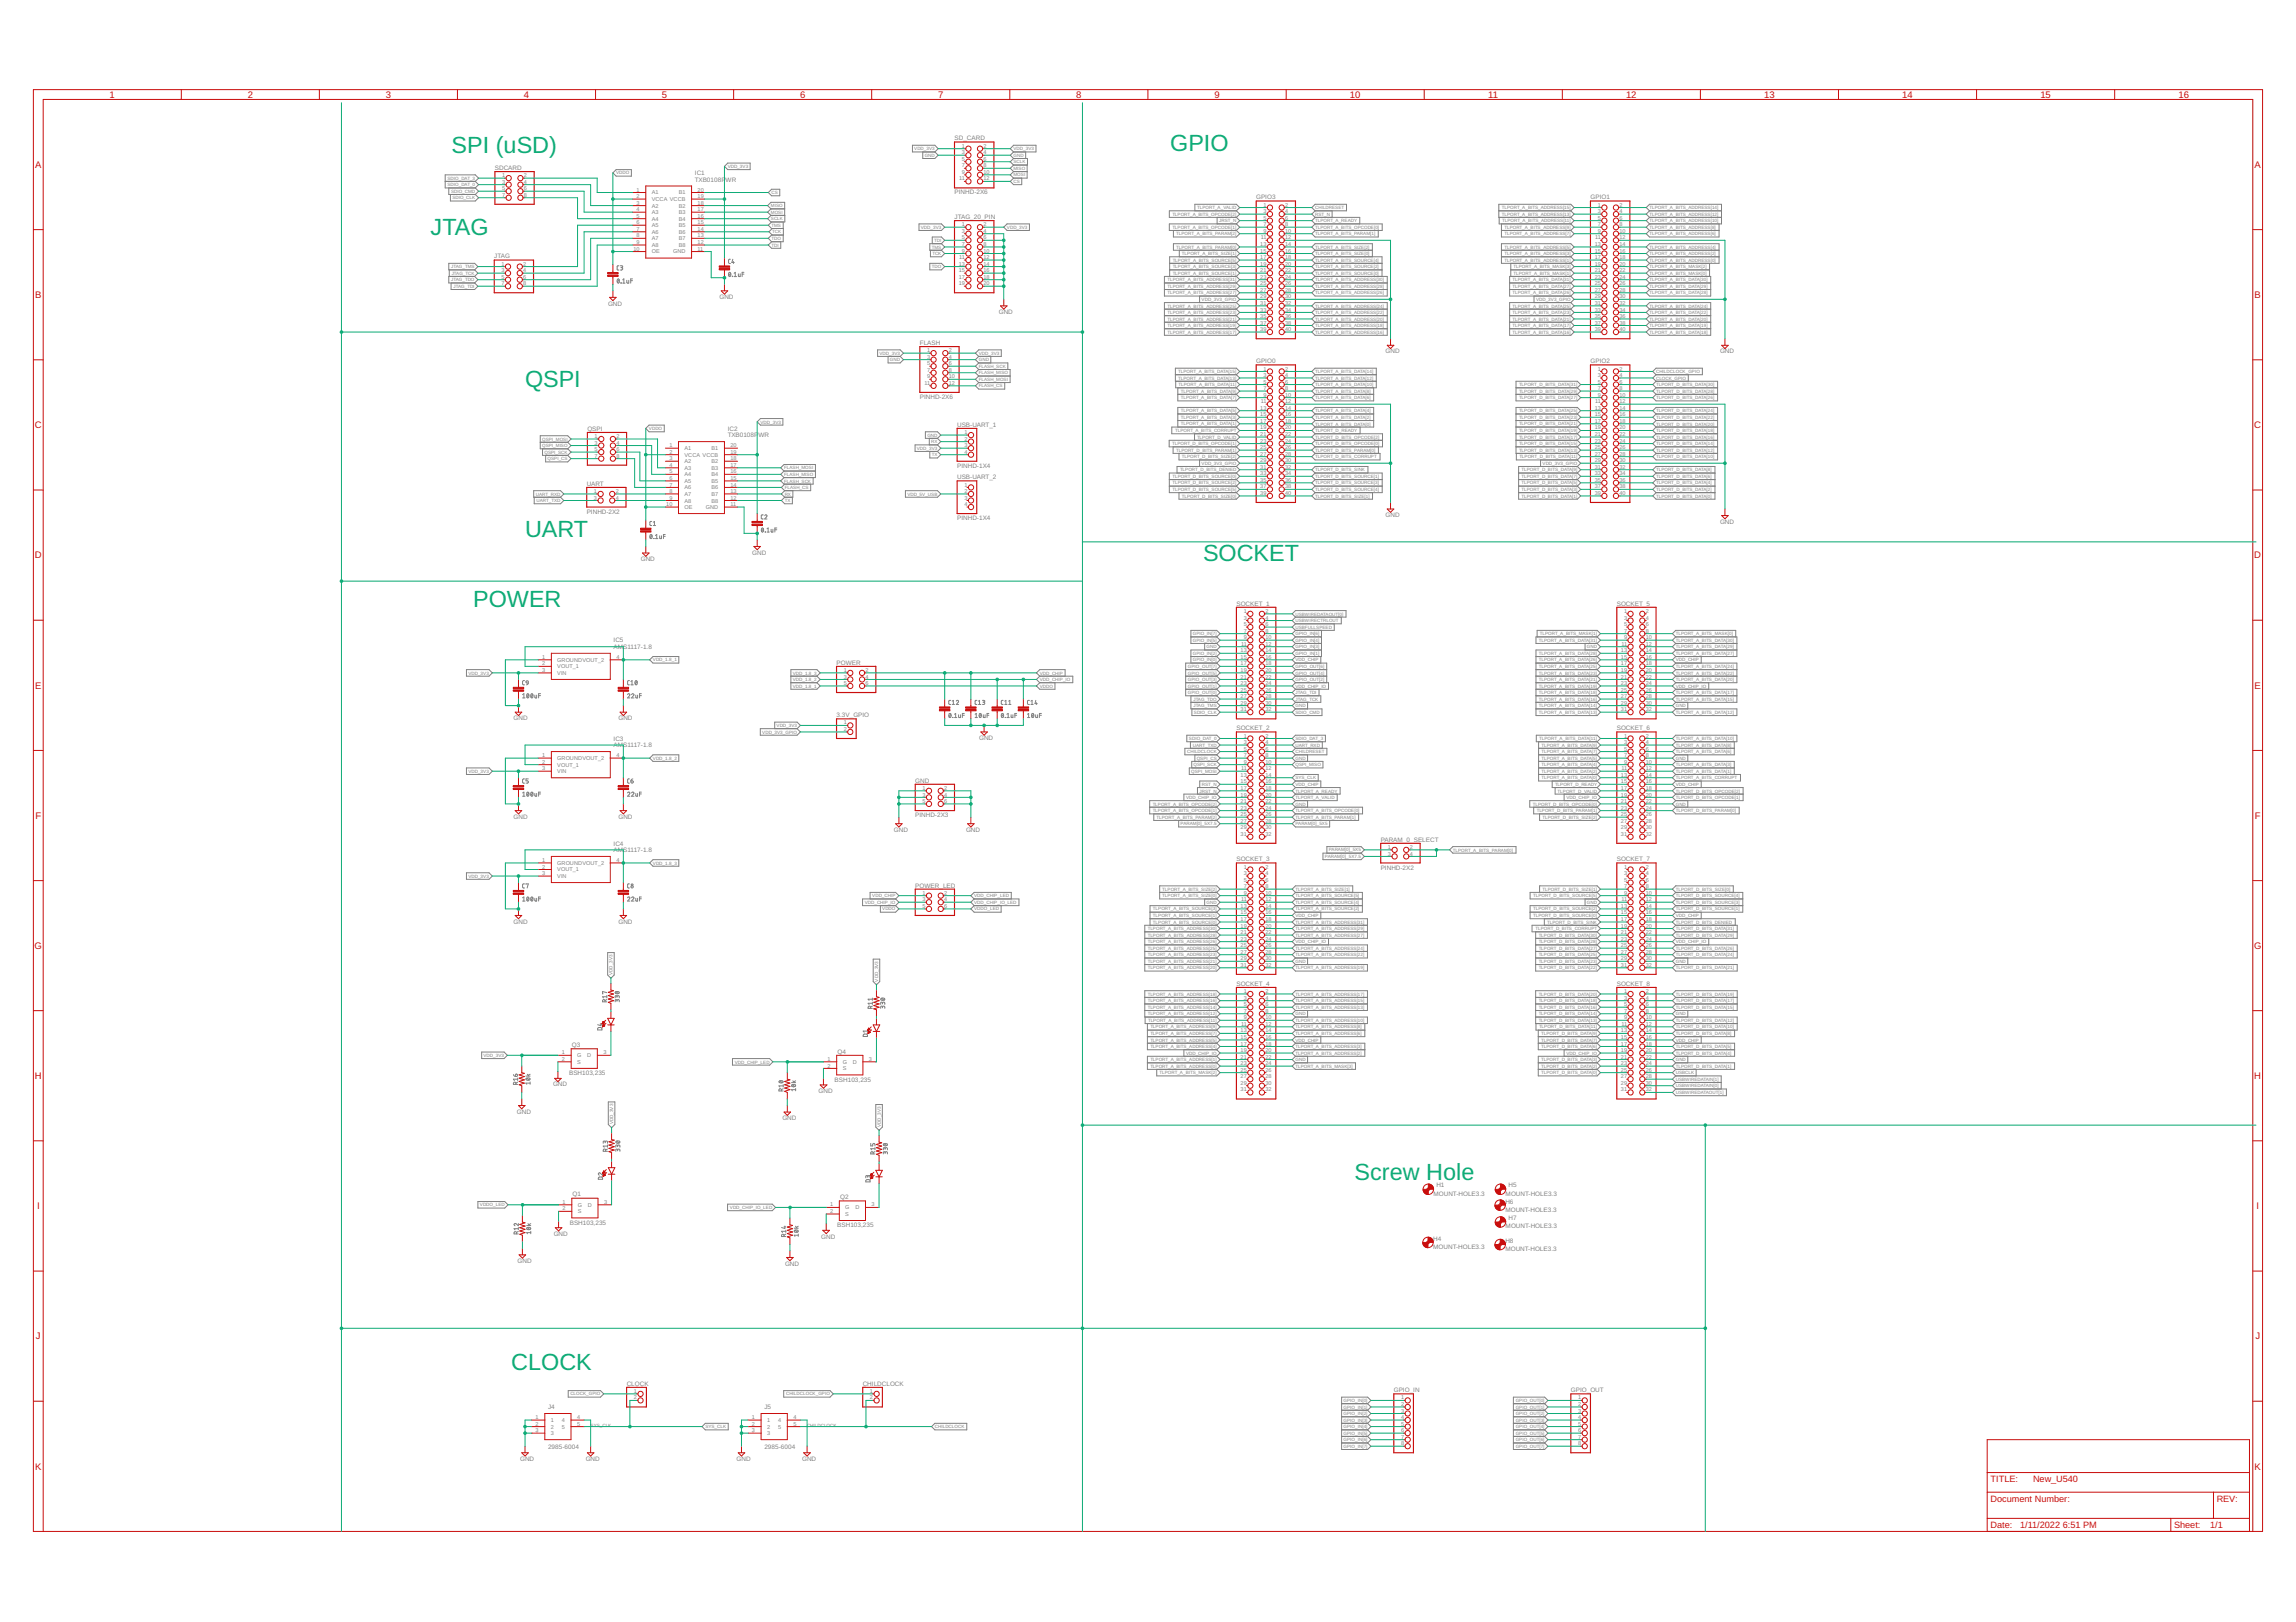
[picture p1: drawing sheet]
<svg xmlns="http://www.w3.org/2000/svg" width="297mm" height="210mm" viewBox="0 0 297 210" stroke-linecap="round" stroke-linejoin="round" font-family="sans-serif">
<defs><g id="words">
<g font-size="3" fill="#0dab76">
<text x="58.4" y="19.8">SPI (uSD)</text>
<text x="151.4" y="19.5">GPIO</text>
<text x="55.7" y="30.4">JTAG</text>
<text x="67.9" y="50">QSPI</text>
<text x="67.9" y="69.5">UART</text>
<text x="155.6" y="72.6">SOCKET</text>
<text x="61.2" y="78.6">POWER</text>
<text x="175.2" y="152.6">Screw Hole</text>
<text x="66.1" y="177.3">CLOCK</text>
</g>
<g font-size="1.2" fill="#c90d0c">
<text x="14.2" y="12.7">1</text>
<text x="32" y="12.7">2</text>
<text x="49.9" y="12.7">3</text>
<text x="67.8" y="12.7">4</text>
<text x="85.6" y="12.7">5</text>
<text x="103.5" y="12.7">6</text>
<text x="121.4" y="12.7">7</text>
<text x="139.2" y="12.7">8</text>
<text x="157.1" y="12.7">9</text>
<text x="174.6" y="12.7">10</text>
<text x="192.5" y="12.7">11</text>
<text x="210.4" y="12.7">12</text>
<text x="228.2" y="12.7">13</text>
<text x="246.1" y="12.7">14</text>
<text x="264" y="12.7">15</text>
<text x="281.8" y="12.7">16</text>
<text x="4.5" y="21.7">A</text>
<text x="291.7" y="21.7">A</text>
<text x="4.5" y="38.6">B</text>
<text x="291.7" y="38.6">B</text>
<text x="4.5" y="55.4">C</text>
<text x="291.6" y="55.4">C</text>
<text x="4.5" y="72.3">D</text>
<text x="291.6" y="72.3">D</text>
<text x="4.5" y="89.1">E</text>
<text x="291.7" y="89.1">E</text>
<text x="4.6" y="106">F</text>
<text x="291.7" y="106">F</text>
<text x="4.5" y="122.8">G</text>
<text x="291.6" y="122.8">G</text>
<text x="4.5" y="139.6">H</text>
<text x="291.6" y="139.6">H</text>
<text x="4.8" y="156.5">I</text>
<text x="291.9" y="156.5">I</text>
<text x="4.7" y="173.3">J</text>
<text x="291.8" y="173.3">J</text>
<text x="4.5" y="190.2">K</text>
<text x="257.5" y="191.8">TITLE:</text>
<text x="263" y="191.8">New_U540</text>
<text x="291.7" y="190.2">K</text>
<text x="257.5" y="197.8">Date:</text>
<text x="257.5" y="194.4">Document Number:</text>
<text x="261.3" y="197.8">1/11/2022</text>
<text x="266.9" y="197.8">6:51 PM</text>
<text x="281.3" y="197.8">Sheet:</text>
<text x="285.9" y="197.8">1/1</text>
<text x="286.8" y="194.4">REV:</text>
</g>
<g font-size=".8" fill="#808080">
<text x="64" y="22">SDCARD</text>
<text x="89.9" y="23.5">TXB0108P</text>
<text x="89.9" y="22.7">IC1</text>
<text x="93.9" y="23.5">WR</text>
<text x="123.5" y="18.2">SD_CARD</text>
<text x="123.5" y="25.2">PINHD-2X6</text>
<text x="123.5" y="28.3">JTAG_20_PIN</text>
<text x="162.5" y="25.8">GPIO3</text>
<text x="205.8" y="25.8">GPIO1</text>
<text x="63.9" y="33.4">JTAG</text>
<text x="78.7" y="39.5">GND</text>
<text x="93.1" y="38.7">GND</text>
<text x="129.2" y="40.6">GND</text>
<text x="119" y="44.6">FLASH</text>
<text x="162.5" y="47">GPIO0</text>
<text x="179.3" y="45.7">GND</text>
<text x="205.8" y="47">GPIO2</text>
<text x="222.5" y="45.7">GND</text>
<text x="119" y="51.6">PINHD-2X6</text>
<text x="76" y="55.7">QSPI</text>
<text x="94.1" y="56.6">TXB0108P</text>
<text x="94.1" y="55.7">IC2</text>
<text x="98.1" y="56.6">WR</text>
<text x="123.8" y="55.2">USB-UART_1</text>
<text x="75.9" y="62.9">UART</text>
<text x="123.8" y="60.5">PINHD-1X4</text>
<text x="123.8" y="62">USB-UART_2</text>
<text x="75.9" y="66.5">PINHD-2X2</text>
<text x="97.3" y="71.8">GND</text>
<text x="123.8" y="67.3">PINHD-1X4</text>
<text x="179.3" y="66.9">GND</text>
<text x="222.5" y="67.8">GND</text>
<text x="82.9" y="72.6">GND</text>
<text x="79.4" y="84">AMS1117-1.8</text>
<text x="79.4" y="83.1">IC5</text>
<text x="160" y="78.4">SOCKET_1</text>
<text x="209.2" y="78.4">SOCKET_5</text>
<text x="108.2" y="86">POWER</text>
<text x="66.4" y="93.2">GND</text>
<text x="79.4" y="95.9">IC3</text>
<text x="80" y="93.2">GND</text>
<text x="108.2" y="92.8">3.3V_GPIO</text>
<text x="126.7" y="95.8">GND</text>
<text x="160" y="94.5">SOCKET_2</text>
<text x="209.2" y="94.5">SOCKET_6</text>
<text x="79.4" y="96.7">AMS1117-1.8</text>
<text x="118.4" y="101.3">GND</text>
<text x="66.4" y="106">GND</text>
<text x="80" y="106">GND</text>
<text x="115.6" y="107.6">GND</text>
<text x="118.4" y="105.7">PINHD-2X3</text>
<text x="125" y="107.6">GND</text>
<text x="79.4" y="110.3">AMS1117-1.8</text>
<text x="79.4" y="109.4">IC4</text>
<text x="160" y="111.5">SOCKET_3</text>
<text x="178.6" y="112.5">PINHD-2X2</text>
<text x="178.6" y="108.9">PARAM_0_SELECT</text>
<text x="209.2" y="111.5">SOCKET_7</text>
<text x="66.4" y="119.5">GND</text>
<text x="80" y="119.5">GND</text>
<text x="118.4" y="114.9">POWER_LED</text>
<text x="160" y="127.6">SOCKET_4</text>
<text x="209.2" y="127.6">SOCKET_8</text>
<text x="74" y="135.5">Q3</text>
<text x="108.3" y="136.3">Q4</text>
<text x="71.6" y="140.6">GND</text>
<text x="73.6" y="139.1">BSH103,235</text>
<text x="105.9" y="141.5">GND</text>
<text x="108" y="140">BSH103,235</text>
<text x="66.9" y="144.1">GND</text>
<text x="101.2" y="145">GND</text>
<text x="74.1" y="154.8">Q1</text>
<text x="108.7" y="155.2">Q2</text>
<text x="185.5" y="154.7">MOUNT-HOLE3.3</text>
<text x="185.8" y="153.7">H1</text>
<text x="194.8" y="155.8">H6</text>
<text x="194.8" y="154.7">MOUNT-HOLE3.3</text>
<text x="195.2" y="153.7">H5</text>
<text x="71.6" y="159.9">GND</text>
<text x="73.7" y="158.5">BSH103,235</text>
<text x="106.2" y="160.3">GND</text>
<text x="108.3" y="158.8">BSH103,235</text>
<text x="185.4" y="161.6">MOUNT-HOLE3.3</text>
<text x="185.4" y="160.6">H4</text>
<text x="194.8" y="156.8">MOUNT-HOLE3.3</text>
<text x="194.8" y="161.9">MOUNT-HOLE3.3</text>
<text x="194.8" y="160.9">H8</text>
<text x="194.8" y="159">MOUNT-HOLE3.3</text>
<text x="195.2" y="157.9">H7</text>
<text x="67" y="163.5">GND</text>
<text x="101.6" y="163.8">GND</text>
<text x="81.1" y="179.3">CLOCK</text>
<text x="111.6" y="179.3">CHILDCLOCK</text>
<text x="70.9" y="182.4">J4</text>
<text x="98.9" y="182.4">J5</text>
<text x="180.3" y="180.2">GPIO_IN</text>
<text x="203.2" y="180.2">GPIO_OUT</text>
<text x="67.3" y="189.1">GND</text>
<text x="70.9" y="187.5">2985-6004</text>
<text x="75.8" y="189.1">GND</text>
<text x="95.3" y="189.1">GND</text>
<text x="98.9" y="187.5">2985-6004</text>
<text x="103.8" y="189.1">GND</text>
</g>
<g font-size=".7" fill="#808080">
<text x="65" y="22.9">1</text>
<text x="65" y="23.8">3</text>
<text x="67.8" y="22.9">2</text>
<text x="67.8" y="23.8">4</text>
<text x="124.1" y="23.4">11</text>
<text x="124.4" y="19.1">1</text>
<text x="124.4" y="20">3</text>
<text x="124.4" y="20.8">5</text>
<text x="124.4" y="21.7">7</text>
<text x="124.4" y="22.5">9</text>
<text x="127.2" y="19.1">2</text>
<text x="127.2" y="20">4</text>
<text x="127.2" y="20.8">6</text>
<text x="127.2" y="21.7">8</text>
<text x="127.2" y="22.5">10</text>
<text x="127.2" y="23.4">12</text>
<text x="65" y="24.6">5</text>
<text x="65" y="25.5">7</text>
<text x="67.8" y="24.6">6</text>
<text x="67.8" y="25.5">8</text>
<text x="82.4" y="24.8">1</text>
<text x="82.4" y="25.6">2</text>
<text x="82.4" y="26.5">3</text>
<text x="82.4" y="27.3">4</text>
<text x="82.4" y="28.2">5</text>
<text x="82.4" y="29">6</text>
<text x="82.4" y="29.9">7</text>
<text x="84.3" y="25.2">A1</text>
<text x="84.3" y="26">VCCA VCCB</text>
<text x="84.3" y="26.9">A2</text>
<text x="84.3" y="27.7">A3</text>
<text x="84.3" y="28.6">A4</text>
<text x="84.3" y="29.4">A5</text>
<text x="87.8" y="25.2">B1</text>
<text x="87.8" y="26.9">B2</text>
<text x="87.8" y="27.7">B3</text>
<text x="87.8" y="28.6">B4</text>
<text x="87.8" y="29.4">B5</text>
<text x="90.3" y="24.8">20</text>
<text x="90.3" y="25.6">19</text>
<text x="90.3" y="26.5">18</text>
<text x="90.3" y="27.3">17</text>
<text x="90.3" y="28.2">16</text>
<text x="90.3" y="29">15</text>
<text x="90.3" y="29.9">14</text>
<text x="124.4" y="29.3">1</text>
<text x="127.2" y="29.3">2</text>
<text x="163.4" y="26.7">1</text>
<text x="163.4" y="27.6">3</text>
<text x="163.4" y="28.4">5</text>
<text x="163.4" y="29.3">7</text>
<text x="166.3" y="26.7">2</text>
<text x="166.3" y="27.6">4</text>
<text x="166.3" y="28.4">6</text>
<text x="166.3" y="29.3">8</text>
<text x="206.7" y="26.7">1</text>
<text x="206.7" y="27.6">3</text>
<text x="206.7" y="28.4">5</text>
<text x="206.7" y="29.3">7</text>
<text x="209.5" y="26.7">2</text>
<text x="209.5" y="27.6">4</text>
<text x="209.5" y="28.4">6</text>
<text x="209.5" y="29.3">8</text>
<text x="64.9" y="34.4">1</text>
<text x="64.9" y="35.2">3</text>
<text x="67.7" y="34.4">2</text>
<text x="67.7" y="35.2">4</text>
<text x="82" y="32.4">10</text>
<text x="82.4" y="30.7">8</text>
<text x="82.4" y="31.6">9</text>
<text x="84.3" y="30.3">A6</text>
<text x="84.3" y="31.1">A7</text>
<text x="84.3" y="32">A8</text>
<text x="84.3" y="32.8">OE</text>
<text x="87.1" y="32.8">GND</text>
<text x="87.8" y="30.3">B6</text>
<text x="87.8" y="31.1">B7</text>
<text x="87.8" y="32">B8</text>
<text x="90.3" y="30.7">13</text>
<text x="90.3" y="31.6">12</text>
<text x="90.3" y="32.4">11</text>
<text x="124" y="34.4">13</text>
<text x="124" y="35.2">15</text>
<text x="124.1" y="33.5">11</text>
<text x="124.4" y="30.1">3</text>
<text x="124.4" y="31">5</text>
<text x="124.4" y="31.8">7</text>
<text x="124.4" y="32.7">9</text>
<text x="127.2" y="30.1">4</text>
<text x="127.2" y="31">6</text>
<text x="127.2" y="31.8">8</text>
<text x="127.2" y="32.7">10</text>
<text x="127.2" y="33.5">12</text>
<text x="127.2" y="34.4">14</text>
<text x="127.2" y="35.2">16</text>
<text x="163" y="31.8">13</text>
<text x="163" y="32.7">15</text>
<text x="163" y="33.5">17</text>
<text x="163" y="34.4">19</text>
<text x="163" y="35.2">21</text>
<text x="163.1" y="31">11</text>
<text x="163.4" y="30.1">9</text>
<text x="166.3" y="30.1">10</text>
<text x="166.3" y="31">12</text>
<text x="166.3" y="31.8">14</text>
<text x="166.3" y="32.7">16</text>
<text x="166.3" y="33.5">18</text>
<text x="166.3" y="34.4">20</text>
<text x="166.3" y="35.2">22</text>
<text x="206.3" y="31.8">13</text>
<text x="206.3" y="32.7">15</text>
<text x="206.3" y="33.5">17</text>
<text x="206.3" y="34.4">19</text>
<text x="206.3" y="35.2">21</text>
<text x="206.4" y="31">11</text>
<text x="206.7" y="30.1">9</text>
<text x="209.5" y="30.1">10</text>
<text x="209.5" y="31">12</text>
<text x="209.5" y="31.8">14</text>
<text x="209.5" y="32.7">16</text>
<text x="209.5" y="33.5">18</text>
<text x="209.5" y="34.4">20</text>
<text x="209.5" y="35.2">22</text>
<text x="64.9" y="36.1">5</text>
<text x="64.9" y="36.9">7</text>
<text x="67.7" y="36.1">6</text>
<text x="67.7" y="36.9">8</text>
<text x="124" y="36.1">17</text>
<text x="124" y="36.9">19</text>
<text x="127.2" y="36.1">18</text>
<text x="127.2" y="36.9">20</text>
<text x="163" y="36.1">23</text>
<text x="163" y="36.9">25</text>
<text x="163" y="37.8">27</text>
<text x="163" y="38.6">29</text>
<text x="163" y="39.5">31</text>
<text x="163" y="40.3">33</text>
<text x="163" y="41.2">35</text>
<text x="166.3" y="36.1">24</text>
<text x="166.3" y="36.9">26</text>
<text x="166.3" y="37.8">28</text>
<text x="166.3" y="38.6">30</text>
<text x="166.3" y="39.5">32</text>
<text x="166.3" y="40.3">34</text>
<text x="166.3" y="41.2">36</text>
<text x="206.3" y="36.1">23</text>
<text x="206.3" y="36.9">25</text>
<text x="206.3" y="37.8">27</text>
<text x="206.3" y="38.6">29</text>
<text x="206.3" y="39.5">31</text>
<text x="206.3" y="40.3">33</text>
<text x="206.3" y="41.2">35</text>
<text x="209.5" y="36.1">24</text>
<text x="209.5" y="36.9">26</text>
<text x="209.5" y="37.8">28</text>
<text x="209.5" y="38.6">30</text>
<text x="209.5" y="39.5">32</text>
<text x="209.5" y="40.3">34</text>
<text x="209.5" y="41.2">36</text>
<text x="119.9" y="45.6">1</text>
<text x="119.9" y="46.4">3</text>
<text x="119.9" y="47.3">5</text>
<text x="122.7" y="45.6">2</text>
<text x="122.7" y="46.4">4</text>
<text x="122.7" y="47.3">6</text>
<text x="163" y="42">37</text>
<text x="163" y="42.9">39</text>
<text x="163.4" y="47.9">1</text>
<text x="166.3" y="42">38</text>
<text x="166.3" y="42.9">40</text>
<text x="166.3" y="47.9">2</text>
<text x="206.3" y="42">37</text>
<text x="206.3" y="42.9">39</text>
<text x="206.7" y="47.9">1</text>
<text x="209.5" y="42">38</text>
<text x="209.5" y="42.9">40</text>
<text x="209.5" y="47.9">2</text>
<text x="119.6" y="49.8">11</text>
<text x="119.9" y="48.1">7</text>
<text x="119.9" y="49">9</text>
<text x="122.7" y="48.1">8</text>
<text x="122.7" y="49">10</text>
<text x="122.7" y="49.8">12</text>
<text x="163" y="53">13</text>
<text x="163" y="53.9">15</text>
<text x="163.1" y="52.2">11</text>
<text x="163.4" y="48.8">3</text>
<text x="163.4" y="49.6">5</text>
<text x="163.4" y="50.5">7</text>
<text x="163.4" y="51.3">9</text>
<text x="166.3" y="48.8">4</text>
<text x="166.3" y="49.6">6</text>
<text x="166.3" y="50.5">8</text>
<text x="166.3" y="51.3">10</text>
<text x="166.3" y="52.2">12</text>
<text x="166.3" y="53">14</text>
<text x="166.3" y="53.9">16</text>
<text x="206.3" y="53">13</text>
<text x="206.3" y="53.9">15</text>
<text x="206.4" y="52.2">11</text>
<text x="206.7" y="48.8">3</text>
<text x="206.7" y="49.6">5</text>
<text x="206.7" y="50.5">7</text>
<text x="206.7" y="51.3">9</text>
<text x="209.5" y="48.8">4</text>
<text x="209.5" y="49.6">6</text>
<text x="209.5" y="50.5">8</text>
<text x="209.5" y="51.3">10</text>
<text x="209.5" y="52.2">12</text>
<text x="209.5" y="53">14</text>
<text x="209.5" y="53.9">16</text>
<text x="76.9" y="56.7">1</text>
<text x="76.9" y="57.5">3</text>
<text x="76.9" y="58.4">5</text>
<text x="76.9" y="59.2">7</text>
<text x="79.7" y="56.7">2</text>
<text x="79.7" y="57.5">4</text>
<text x="79.7" y="58.4">6</text>
<text x="79.7" y="59.2">8</text>
<text x="86.6" y="57.9">1</text>
<text x="86.6" y="58.7">2</text>
<text x="86.6" y="59.6">3</text>
<text x="88.6" y="58.2">A1</text>
<text x="88.6" y="59.1">VCCA VCCB</text>
<text x="88.6" y="59.9">A2</text>
<text x="92" y="58.2">B1</text>
<text x="92" y="59.9">B2</text>
<text x="94.5" y="57.9">20</text>
<text x="94.5" y="58.7">19</text>
<text x="94.5" y="59.6">18</text>
<text x="124.8" y="56.2">1</text>
<text x="124.8" y="57">2</text>
<text x="124.8" y="57.9">3</text>
<text x="124.8" y="58.7">4</text>
<text x="163" y="54.7">17</text>
<text x="163" y="55.6">19</text>
<text x="163" y="56.4">21</text>
<text x="163" y="57.3">23</text>
<text x="163" y="58.1">25</text>
<text x="163" y="59">27</text>
<text x="163" y="59.8">29</text>
<text x="166.3" y="54.7">18</text>
<text x="166.3" y="55.6">20</text>
<text x="166.3" y="56.4">22</text>
<text x="166.3" y="57.3">24</text>
<text x="166.3" y="58.1">26</text>
<text x="166.3" y="59">28</text>
<text x="166.3" y="59.8">30</text>
<text x="206.3" y="54.7">17</text>
<text x="206.3" y="55.6">19</text>
<text x="206.3" y="56.4">21</text>
<text x="206.3" y="57.3">23</text>
<text x="206.3" y="58.1">25</text>
<text x="206.3" y="59">27</text>
<text x="206.3" y="59.8">29</text>
<text x="209.5" y="54.7">18</text>
<text x="209.5" y="55.6">20</text>
<text x="209.5" y="56.4">22</text>
<text x="209.5" y="57.3">24</text>
<text x="209.5" y="58.1">26</text>
<text x="209.5" y="59">28</text>
<text x="209.5" y="59.8">30</text>
<text x="76.8" y="63.8">1</text>
<text x="76.8" y="64.7">3</text>
<text x="79.7" y="63.8">2</text>
<text x="79.7" y="64.7">4</text>
<text x="86.2" y="65.5">10</text>
<text x="86.6" y="60.4">4</text>
<text x="86.6" y="61.3">5</text>
<text x="86.6" y="62.1">6</text>
<text x="86.6" y="63">7</text>
<text x="86.6" y="63.8">8</text>
<text x="86.6" y="64.7">9</text>
<text x="88.6" y="60.8">A3</text>
<text x="88.6" y="61.6">A4</text>
<text x="88.6" y="62.5">A5</text>
<text x="88.6" y="63.3">A6</text>
<text x="88.6" y="64.2">A7</text>
<text x="88.6" y="65">A8</text>
<text x="88.6" y="65.9">OE</text>
<text x="91.3" y="65.9">GND</text>
<text x="92" y="60.8">B3</text>
<text x="92" y="61.6">B4</text>
<text x="92" y="62.5">B5</text>
<text x="92" y="63.3">B6</text>
<text x="92" y="64.2">B7</text>
<text x="92" y="65">B8</text>
<text x="94.5" y="60.4">17</text>
<text x="94.5" y="61.3">16</text>
<text x="94.5" y="62.1">15</text>
<text x="94.5" y="63">14</text>
<text x="94.5" y="63.8">13</text>
<text x="94.5" y="64.7">12</text>
<text x="94.5" y="65.5">11</text>
<text x="124.8" y="63">1</text>
<text x="124.8" y="63.8">2</text>
<text x="124.8" y="64.7">3</text>
<text x="124.8" y="65.5">4</text>
<text x="163" y="60.7">31</text>
<text x="163" y="61.5">33</text>
<text x="163" y="62.4">35</text>
<text x="163" y="63.2">37</text>
<text x="163" y="64.1">39</text>
<text x="166.3" y="60.7">32</text>
<text x="166.3" y="61.5">34</text>
<text x="166.3" y="62.4">36</text>
<text x="166.3" y="63.2">38</text>
<text x="166.3" y="64.1">40</text>
<text x="206.3" y="60.7">31</text>
<text x="206.3" y="61.5">33</text>
<text x="206.3" y="62.4">35</text>
<text x="206.3" y="63.2">37</text>
<text x="206.3" y="64.1">39</text>
<text x="209.5" y="60.7">32</text>
<text x="209.5" y="61.5">34</text>
<text x="209.5" y="62.4">36</text>
<text x="209.5" y="63.2">38</text>
<text x="209.5" y="64.1">40</text>
<text x="160.6" y="83.6">11</text>
<text x="160.9" y="79.3">1</text>
<text x="160.9" y="80.2">3</text>
<text x="160.9" y="81">5</text>
<text x="160.9" y="81.9">7</text>
<text x="160.9" y="82.7">9</text>
<text x="163.7" y="79.3">2</text>
<text x="163.7" y="80.2">4</text>
<text x="163.7" y="81">6</text>
<text x="163.7" y="81.9">8</text>
<text x="163.7" y="82.7">10</text>
<text x="163.7" y="83.6">12</text>
<text x="209.8" y="83.6">11</text>
<text x="210.1" y="79.3">1</text>
<text x="210.1" y="80.2">3</text>
<text x="210.1" y="81">5</text>
<text x="210.1" y="81.9">7</text>
<text x="210.1" y="82.7">9</text>
<text x="212.9" y="79.3">2</text>
<text x="212.9" y="80.2">4</text>
<text x="212.9" y="81">6</text>
<text x="212.9" y="81.9">8</text>
<text x="212.9" y="82.7">10</text>
<text x="212.9" y="83.6">12</text>
<text x="70.1" y="85.3">1</text>
<text x="70.1" y="86.1">2</text>
<text x="70.1" y="87">3</text>
<text x="72.1" y="85.6">GROUNDVOUT_2</text>
<text x="72.1" y="86.5">VOUT_1</text>
<text x="72.1" y="87.3">VIN</text>
<text x="79.7" y="85.3">4</text>
<text x="109.2" y="87">1</text>
<text x="109.2" y="87.8">3</text>
<text x="109.2" y="88.7">5</text>
<text x="112" y="87">2</text>
<text x="112" y="87.8">4</text>
<text x="112" y="88.7">6</text>
<text x="160.5" y="84.4">13</text>
<text x="160.5" y="85.3">15</text>
<text x="160.5" y="86.1">17</text>
<text x="160.5" y="87">19</text>
<text x="160.5" y="87.8">21</text>
<text x="160.5" y="88.7">23</text>
<text x="160.5" y="89.5">25</text>
<text x="163.7" y="84.4">14</text>
<text x="163.7" y="85.3">16</text>
<text x="163.7" y="86.1">18</text>
<text x="163.7" y="87">20</text>
<text x="163.7" y="87.8">22</text>
<text x="163.7" y="88.7">24</text>
<text x="163.7" y="89.5">26</text>
<text x="209.7" y="84.4">13</text>
<text x="209.7" y="85.3">15</text>
<text x="209.7" y="86.1">17</text>
<text x="209.7" y="87">19</text>
<text x="209.7" y="87.8">21</text>
<text x="209.7" y="88.7">23</text>
<text x="209.7" y="89.5">25</text>
<text x="212.9" y="84.4">14</text>
<text x="212.9" y="85.3">16</text>
<text x="212.9" y="86.1">18</text>
<text x="212.9" y="87">20</text>
<text x="212.9" y="87.8">22</text>
<text x="212.9" y="88.7">24</text>
<text x="212.9" y="89.5">26</text>
<text x="109.2" y="93.7">1</text>
<text x="109.2" y="94.6">2</text>
<text x="160.5" y="90.4">27</text>
<text x="160.5" y="91.2">29</text>
<text x="160.5" y="92.1">31</text>
<text x="160.9" y="95.4">1</text>
<text x="163.7" y="90.4">28</text>
<text x="163.7" y="91.2">30</text>
<text x="163.7" y="92.1">32</text>
<text x="163.7" y="95.4">2</text>
<text x="209.7" y="90.4">27</text>
<text x="209.7" y="91.2">29</text>
<text x="209.7" y="92.1">31</text>
<text x="210.1" y="95.4">1</text>
<text x="212.9" y="90.4">28</text>
<text x="212.9" y="91.2">30</text>
<text x="212.9" y="92.1">32</text>
<text x="212.9" y="95.4">2</text>
<text x="70.1" y="98">1</text>
<text x="70.1" y="98.8">2</text>
<text x="70.1" y="99.7">3</text>
<text x="72.1" y="98.4">GROUNDVOUT_2</text>
<text x="72.1" y="99.2">VOUT_1</text>
<text x="72.1" y="100.1">VIN</text>
<text x="79.7" y="98">4</text>
<text x="160.5" y="100.5">13</text>
<text x="160.5" y="101.4">15</text>
<text x="160.6" y="99.7">11</text>
<text x="160.9" y="96.3">3</text>
<text x="160.9" y="97.1">5</text>
<text x="160.9" y="98">7</text>
<text x="160.9" y="98.8">9</text>
<text x="163.7" y="96.3">4</text>
<text x="163.7" y="97.1">6</text>
<text x="163.7" y="98">8</text>
<text x="163.7" y="98.8">10</text>
<text x="163.7" y="99.7">12</text>
<text x="163.7" y="100.5">14</text>
<text x="163.7" y="101.4">16</text>
<text x="209.7" y="100.5">13</text>
<text x="209.7" y="101.4">15</text>
<text x="209.8" y="99.7">11</text>
<text x="210.1" y="96.3">3</text>
<text x="210.1" y="97.1">5</text>
<text x="210.1" y="98">7</text>
<text x="210.1" y="98.8">9</text>
<text x="212.9" y="96.3">4</text>
<text x="212.9" y="97.1">6</text>
<text x="212.9" y="98">8</text>
<text x="212.9" y="98.8">10</text>
<text x="212.9" y="99.7">12</text>
<text x="212.9" y="100.5">14</text>
<text x="212.9" y="101.4">16</text>
<text x="119.3" y="102.2">1</text>
<text x="119.3" y="103.1">3</text>
<text x="119.3" y="103.9">5</text>
<text x="122.2" y="102.2">2</text>
<text x="122.2" y="103.1">4</text>
<text x="122.2" y="103.9">6</text>
<text x="160.5" y="102.2">17</text>
<text x="160.5" y="103.1">19</text>
<text x="160.5" y="103.9">21</text>
<text x="160.5" y="104.8">23</text>
<text x="160.5" y="105.6">25</text>
<text x="160.5" y="106.5">27</text>
<text x="160.5" y="107.3">29</text>
<text x="163.7" y="102.2">18</text>
<text x="163.7" y="103.1">20</text>
<text x="163.7" y="103.9">22</text>
<text x="163.7" y="104.8">24</text>
<text x="163.7" y="105.6">26</text>
<text x="163.7" y="106.5">28</text>
<text x="163.7" y="107.3">30</text>
<text x="209.7" y="102.2">17</text>
<text x="209.7" y="103.1">19</text>
<text x="209.7" y="103.9">21</text>
<text x="209.7" y="104.8">23</text>
<text x="209.7" y="105.6">25</text>
<text x="209.7" y="106.5">27</text>
<text x="209.7" y="107.3">29</text>
<text x="212.9" y="102.2">18</text>
<text x="212.9" y="103.1">20</text>
<text x="212.9" y="103.9">22</text>
<text x="212.9" y="104.8">24</text>
<text x="212.9" y="105.6">26</text>
<text x="212.9" y="106.5">28</text>
<text x="212.9" y="107.3">30</text>
<text x="70.1" y="111.6">1</text>
<text x="70.1" y="112.4">2</text>
<text x="70.1" y="113.3">3</text>
<text x="72.1" y="111.9">GROUNDVOUT_2</text>
<text x="72.1" y="112.8">VOUT_1</text>
<text x="72.1" y="113.6">VIN</text>
<text x="79.7" y="111.6">4</text>
<text x="160.5" y="108.2">31</text>
<text x="160.9" y="112.4">1</text>
<text x="160.9" y="113.3">3</text>
<text x="163.7" y="108.2">32</text>
<text x="163.7" y="112.4">2</text>
<text x="163.7" y="113.3">4</text>
<text x="179.6" y="109.9">1</text>
<text x="179.6" y="110.7">3</text>
<text x="182.4" y="109.9">2</text>
<text x="182.4" y="110.7">4</text>
<text x="209.7" y="108.2">31</text>
<text x="210.1" y="112.4">1</text>
<text x="210.1" y="113.3">3</text>
<text x="212.9" y="108.2">32</text>
<text x="212.9" y="112.4">2</text>
<text x="212.9" y="113.3">4</text>
<text x="119.3" y="115.8">1</text>
<text x="119.3" y="116.6">3</text>
<text x="119.3" y="117.5">5</text>
<text x="122.2" y="115.8">2</text>
<text x="122.2" y="116.6">4</text>
<text x="122.2" y="117.5">6</text>
<text x="160.5" y="117.5">13</text>
<text x="160.5" y="118.3">15</text>
<text x="160.5" y="119.2">17</text>
<text x="160.6" y="116.6">11</text>
<text x="160.9" y="114.1">5</text>
<text x="160.9" y="115">7</text>
<text x="160.9" y="115.8">9</text>
<text x="163.7" y="114.1">6</text>
<text x="163.7" y="115">8</text>
<text x="163.7" y="115.8">10</text>
<text x="163.7" y="116.6">12</text>
<text x="163.7" y="117.5">14</text>
<text x="163.7" y="118.3">16</text>
<text x="163.7" y="119.2">18</text>
<text x="209.7" y="117.5">13</text>
<text x="209.7" y="118.3">15</text>
<text x="209.7" y="119.2">17</text>
<text x="209.8" y="116.6">11</text>
<text x="210.1" y="114.1">5</text>
<text x="210.1" y="115">7</text>
<text x="210.1" y="115.8">9</text>
<text x="212.9" y="114.1">6</text>
<text x="212.9" y="115">8</text>
<text x="212.9" y="115.8">10</text>
<text x="212.9" y="116.6">12</text>
<text x="212.9" y="117.5">14</text>
<text x="212.9" y="118.3">16</text>
<text x="212.9" y="119.2">18</text>
<text x="160.5" y="120">19</text>
<text x="160.5" y="120.9">21</text>
<text x="160.5" y="121.7">23</text>
<text x="160.5" y="122.6">25</text>
<text x="160.5" y="123.4">27</text>
<text x="160.5" y="124.3">29</text>
<text x="160.5" y="125.1">31</text>
<text x="163.7" y="120">20</text>
<text x="163.7" y="120.9">22</text>
<text x="163.7" y="121.7">24</text>
<text x="163.7" y="122.6">26</text>
<text x="163.7" y="123.4">28</text>
<text x="163.7" y="124.3">30</text>
<text x="163.7" y="125.1">32</text>
<text x="209.7" y="120">19</text>
<text x="209.7" y="120.9">21</text>
<text x="209.7" y="121.7">23</text>
<text x="209.7" y="122.6">25</text>
<text x="209.7" y="123.4">27</text>
<text x="209.7" y="124.3">29</text>
<text x="209.7" y="125.1">31</text>
<text x="212.9" y="120">20</text>
<text x="212.9" y="120.9">22</text>
<text x="212.9" y="121.7">24</text>
<text x="212.9" y="122.6">26</text>
<text x="212.9" y="123.4">28</text>
<text x="212.9" y="124.3">30</text>
<text x="212.9" y="125.1">32</text>
<text x="160.9" y="128.5">1</text>
<text x="160.9" y="129.4">3</text>
<text x="160.9" y="130.2">5</text>
<text x="160.9" y="131.1">7</text>
<text x="160.9" y="131.9">9</text>
<text x="163.7" y="128.5">2</text>
<text x="163.7" y="129.4">4</text>
<text x="163.7" y="130.2">6</text>
<text x="163.7" y="131.1">8</text>
<text x="163.7" y="131.9">10</text>
<text x="210.1" y="128.5">1</text>
<text x="210.1" y="129.4">3</text>
<text x="210.1" y="130.2">5</text>
<text x="210.1" y="131.1">7</text>
<text x="210.1" y="131.9">9</text>
<text x="212.9" y="128.5">2</text>
<text x="212.9" y="129.4">4</text>
<text x="212.9" y="130.2">6</text>
<text x="212.9" y="131.1">8</text>
<text x="212.9" y="131.9">10</text>
<text x="72.7" y="136.5">1</text>
<text x="72.7" y="137.3">2</text>
<text x="74.7" y="136.8">G</text>
<text x="74.7" y="137.7">S</text>
<text x="76" y="136.8">D</text>
<text x="78.1" y="136.5">3</text>
<text x="107.1" y="137.3">1</text>
<text x="109" y="137.7">G</text>
<text x="110.3" y="137.7">D</text>
<text x="112.4" y="137.3">3</text>
<text x="160.5" y="133.6">13</text>
<text x="160.5" y="134.5">15</text>
<text x="160.5" y="135.3">17</text>
<text x="160.5" y="136.2">19</text>
<text x="160.5" y="137">21</text>
<text x="160.5" y="137.9">23</text>
<text x="160.6" y="132.8">11</text>
<text x="163.7" y="132.8">12</text>
<text x="163.7" y="133.6">14</text>
<text x="163.7" y="134.5">16</text>
<text x="163.7" y="135.3">18</text>
<text x="163.7" y="136.2">20</text>
<text x="163.7" y="137">22</text>
<text x="163.7" y="137.9">24</text>
<text x="209.7" y="133.6">13</text>
<text x="209.7" y="134.5">15</text>
<text x="209.7" y="135.3">17</text>
<text x="209.7" y="136.2">19</text>
<text x="209.7" y="137">21</text>
<text x="209.7" y="137.9">23</text>
<text x="209.8" y="132.8">11</text>
<text x="212.9" y="132.8">12</text>
<text x="212.9" y="133.6">14</text>
<text x="212.9" y="134.5">16</text>
<text x="212.9" y="135.3">18</text>
<text x="212.9" y="136.2">20</text>
<text x="212.9" y="137">22</text>
<text x="212.9" y="137.9">24</text>
<text x="107.1" y="138.2">2</text>
<text x="109" y="138.5">S</text>
<text x="160.5" y="138.7">25</text>
<text x="160.5" y="139.5">27</text>
<text x="160.5" y="140.4">29</text>
<text x="160.5" y="141.2">31</text>
<text x="163.7" y="138.7">26</text>
<text x="163.7" y="139.5">28</text>
<text x="163.7" y="140.4">30</text>
<text x="163.7" y="141.2">32</text>
<text x="209.7" y="138.7">25</text>
<text x="209.7" y="139.5">27</text>
<text x="209.7" y="140.4">29</text>
<text x="209.7" y="141.2">31</text>
<text x="212.9" y="138.7">26</text>
<text x="212.9" y="139.5">28</text>
<text x="212.9" y="140.4">30</text>
<text x="212.9" y="141.2">32</text>
<text x="72.8" y="155.8">1</text>
<text x="78.1" y="155.8">3</text>
<text x="72.8" y="156.6">2</text>
<text x="74.7" y="156.2">G</text>
<text x="74.7" y="157">S</text>
<text x="76.1" y="156.2">D</text>
<text x="107.4" y="156.1">1</text>
<text x="107.4" y="157">2</text>
<text x="109.4" y="156.5">G</text>
<text x="109.4" y="157.4">S</text>
<text x="110.7" y="156.5">D</text>
<text x="112.8" y="156.1">3</text>
<text x="69.3" y="183.6">1</text>
<text x="69.3" y="184.5">2</text>
<text x="69.3" y="185.3">3</text>
<text x="71.3" y="184">1</text>
<text x="71.3" y="184.9">2</text>
<text x="71.3" y="185.7">3</text>
<text x="72.7" y="184">4</text>
<text x="72.7" y="184.9">5</text>
<text x="74.6" y="183.6">4</text>
<text x="74.6" y="184.5">5</text>
<text x="82" y="180.3">1</text>
<text x="82" y="181.1">2</text>
<text x="97.3" y="183.6">1</text>
<text x="97.3" y="184.5">2</text>
<text x="97.3" y="185.3">3</text>
<text x="99.2" y="184">1</text>
<text x="99.2" y="184.9">2</text>
<text x="99.2" y="185.7">3</text>
<text x="100.7" y="184">4</text>
<text x="100.7" y="184.9">5</text>
<text x="102.6" y="183.6">4</text>
<text x="102.6" y="184.5">5</text>
<text x="112.6" y="180.3">1</text>
<text x="112.6" y="181.1">2</text>
<text x="181.3" y="181.1">1</text>
<text x="181.3" y="182">2</text>
<text x="181.3" y="182.8">3</text>
<text x="181.3" y="183.6">4</text>
<text x="181.3" y="184.5">5</text>
<text x="181.3" y="185.3">6</text>
<text x="204.2" y="181.1">1</text>
<text x="204.2" y="182">2</text>
<text x="204.2" y="182.8">3</text>
<text x="204.2" y="183.6">4</text>
<text x="204.2" y="184.5">5</text>
<text x="204.2" y="185.3">6</text>
<text x="181.3" y="186.2">7</text>
<text x="181.3" y="187">8</text>
<text x="204.2" y="186.2">7</text>
<text x="204.2" y="187">8</text>
</g>
<g font-size=".6" fill="#808080">
<text x="57.9" y="23.3">SDIO_DAT_3</text>
<text x="79.7" y="22.6">VDDO</text>
<text x="94.1" y="21.7">VDD_3V3</text>
<text x="118.3" y="19.4">VDD_3V3</text>
<text x="119.6" y="20.3">GND</text>
<text x="131.1" y="22.8">MOSI</text>
<text x="131.1" y="22">MISO</text>
<text x="131.1" y="20.3">GND</text>
<text x="131.1" y="19.4">VDD_3V3</text>
<text x="131.1" y="23.7">CS</text>
<text x="131.1" y="21.1">SCLK</text>
<text x="57.9" y="24.1">SDIO_DAT_0</text>
<text x="58.4" y="25">SDIO_CMD</text>
<text x="58.5" y="25.8">SDIO_CLK</text>
<text x="99.7" y="27.7">MOSI</text>
<text x="99.7" y="26.8">MISO</text>
<text x="99.7" y="28.5">SCLK</text>
<text x="99.8" y="29.4">TMS</text>
<text x="99.8" y="25.1">CS</text>
<text x="119.1" y="29.6">VDD_3V3</text>
<text x="130.3" y="29.6">VDD_3V3</text>
<text x="151.7" y="27.9">TLPORT_A_BITS_OPCODE[2]</text>
<text x="151.7" y="29.6">TLPORT_A_BITS_OPCODE[1]</text>
<text x="154.9" y="27.1">TLPORT_A_VALID</text>
<text x="157.7" y="28.8">JRST_N</text>
<text x="170.1" y="27.1">CHILDRESET</text>
<text x="170.1" y="28.8">TLPORT_A_READY</text>
<text x="170.1" y="29.6">TLPORT_A_BITS_OPCODE[0]</text>
<text x="170.1" y="27.9">RST_N</text>
<text x="194.3" y="27.1">TLPORT_A_BITS_ADDRESS[15]</text>
<text x="194.3" y="27.9">TLPORT_A_BITS_ADDRESS[13]</text>
<text x="194.3" y="28.8">TLPORT_A_BITS_ADDRESS[11]</text>
<text x="194.6" y="29.6">TLPORT_A_BITS_ADDRESS[9]</text>
<text x="213.4" y="27.1">TLPORT_A_BITS_ADDRESS[14]</text>
<text x="213.4" y="27.9">TLPORT_A_BITS_ADDRESS[12]</text>
<text x="213.4" y="28.8">TLPORT_A_BITS_ADDRESS[10]</text>
<text x="213.4" y="29.6">TLPORT_A_BITS_ADDRESS[8]</text>
<text x="58.4" y="34.7">JTAG_TMS</text>
<text x="58.4" y="35.6">JTAG_TCK</text>
<text x="99.8" y="31.9">TDI</text>
<text x="99.8" y="31.1">TDO</text>
<text x="99.9" y="30.2">TCK</text>
<text x="120.6" y="32.2">TMS</text>
<text x="120.6" y="34.7">TDO</text>
<text x="120.6" y="33">TCK</text>
<text x="120.9" y="31.3">TDI</text>
<text x="151.7" y="33.9">TLPORT_A_BITS_SOURCE[5]</text>
<text x="151.7" y="34.7">TLPORT_A_BITS_SOURCE[3]</text>
<text x="151.7" y="35.6">TLPORT_A_BITS_SOURCE[1]</text>
<text x="152.2" y="30.5">TLPORT_A_BITS_PARAM[2]</text>
<text x="152.2" y="32.2">TLPORT_A_BITS_PARAM[0]</text>
<text x="152.9" y="33">TLPORT_A_BITS_SIZE[1]</text>
<text x="170.1" y="30.5">TLPORT_A_BITS_PARAM[1]</text>
<text x="170.1" y="32.2">TLPORT_A_BITS_SIZE[2]</text>
<text x="170.1" y="33">TLPORT_A_BITS_SIZE[0]</text>
<text x="170.1" y="33.9">TLPORT_A_BITS_SOURCE[4]</text>
<text x="170.1" y="34.7">TLPORT_A_BITS_SOURCE[2]</text>
<text x="170.1" y="35.6">TLPORT_A_BITS_SOURCE[0]</text>
<text x="194.6" y="30.5">TLPORT_A_BITS_ADDRESS[7]</text>
<text x="194.6" y="32.2">TLPORT_A_BITS_ADDRESS[5]</text>
<text x="194.6" y="33">TLPORT_A_BITS_ADDRESS[3]</text>
<text x="194.6" y="33.9">TLPORT_A_BITS_ADDRESS[1]</text>
<text x="195.8" y="34.7">TLPORT_A_BITS_MASK[3]</text>
<text x="195.8" y="35.6">TLPORT_A_BITS_MASK[1]</text>
<text x="213.4" y="30.5">TLPORT_A_BITS_ADDRESS[6]</text>
<text x="213.4" y="32.2">TLPORT_A_BITS_ADDRESS[4]</text>
<text x="213.4" y="33">TLPORT_A_BITS_ADDRESS[2]</text>
<text x="213.4" y="33.9">TLPORT_A_BITS_ADDRESS[0]</text>
<text x="213.4" y="34.7">TLPORT_A_BITS_MASK[2]</text>
<text x="213.4" y="35.6">TLPORT_A_BITS_MASK[0]</text>
<text x="58.4" y="36.4">JTAG_TDO</text>
<text x="58.7" y="37.3">JTAG_TDI</text>
<text x="151" y="36.4">TLPORT_A_BITS_ADDRESS[31]</text>
<text x="151" y="37.3">TLPORT_A_BITS_ADDRESS[29]</text>
<text x="151" y="38.1">TLPORT_A_BITS_ADDRESS[27]</text>
<text x="151" y="39.8">TLPORT_A_BITS_ADDRESS[25]</text>
<text x="151" y="40.6">TLPORT_A_BITS_ADDRESS[23]</text>
<text x="151" y="41.5">TLPORT_A_BITS_ADDRESS[21]</text>
<text x="155.5" y="38.9">VDD_3V3_GPIO</text>
<text x="170.1" y="36.4">TLPORT_A_BITS_ADDRESS[30]</text>
<text x="170.1" y="37.3">TLPORT_A_BITS_ADDRESS[28]</text>
<text x="170.1" y="38.1">TLPORT_A_BITS_ADDRESS[26]</text>
<text x="170.1" y="39.8">TLPORT_A_BITS_ADDRESS[24]</text>
<text x="170.1" y="40.6">TLPORT_A_BITS_ADDRESS[22]</text>
<text x="170.1" y="41.5">TLPORT_A_BITS_ADDRESS[20]</text>
<text x="195.7" y="36.4">TLPORT_A_BITS_DATA[31]</text>
<text x="195.7" y="37.3">TLPORT_A_BITS_DATA[27]</text>
<text x="195.7" y="38.1">TLPORT_A_BITS_DATA[26]</text>
<text x="195.7" y="39.8">TLPORT_A_BITS_DATA[25]</text>
<text x="195.7" y="40.6">TLPORT_A_BITS_DATA[23]</text>
<text x="195.7" y="41.5">TLPORT_A_BITS_DATA[21]</text>
<text x="198.7" y="38.9">VDD_3V3_GPIO</text>
<text x="213.4" y="36.4">TLPORT_A_BITS_DATA[30]</text>
<text x="213.4" y="37.3">TLPORT_A_BITS_DATA[29]</text>
<text x="213.4" y="38.1">TLPORT_A_BITS_DATA[28]</text>
<text x="213.4" y="39.8">TLPORT_A_BITS_DATA[24]</text>
<text x="213.4" y="40.6">TLPORT_A_BITS_DATA[22]</text>
<text x="213.4" y="41.5">TLPORT_A_BITS_DATA[20]</text>
<text x="113.8" y="45.9">VDD_3V3</text>
<text x="115.1" y="46.8">GND</text>
<text x="126.6" y="46.8">GND</text>
<text x="126.6" y="45.9">VDD_3V3</text>
<text x="126.6" y="47.6">FLASH_SCK</text>
<text x="151" y="42.3">TLPORT_A_BITS_ADDRESS[19]</text>
<text x="151" y="43.2">TLPORT_A_BITS_ADDRESS[17]</text>
<text x="170.1" y="42.3">TLPORT_A_BITS_ADDRESS[18]</text>
<text x="170.1" y="43.2">TLPORT_A_BITS_ADDRESS[16]</text>
<text x="195.7" y="42.3">TLPORT_A_BITS_DATA[17]</text>
<text x="195.7" y="43.2">TLPORT_A_BITS_DATA[16]</text>
<text x="213.4" y="42.3">TLPORT_A_BITS_DATA[19]</text>
<text x="213.4" y="43.2">TLPORT_A_BITS_DATA[18]</text>
<text x="126.6" y="49.3">FLASH_MOSI</text>
<text x="126.6" y="48.4">FLASH_MISO</text>
<text x="126.6" y="50.1">FLASH_CS</text>
<text x="152.4" y="48.3">TLPORT_A_BITS_DATA[15]</text>
<text x="152.4" y="49.1">TLPORT_A_BITS_DATA[13]</text>
<text x="152.5" y="50">TLPORT_A_BITS_DATA[11]</text>
<text x="152.8" y="50.8">TLPORT_A_BITS_DATA[9]</text>
<text x="152.8" y="51.7">TLPORT_A_BITS_DATA[7]</text>
<text x="152.8" y="53.4">TLPORT_A_BITS_DATA[5]</text>
<text x="170.1" y="48.3">TLPORT_A_BITS_DATA[14]</text>
<text x="170.1" y="49.1">TLPORT_A_BITS_DATA[12]</text>
<text x="170.1" y="50">TLPORT_A_BITS_DATA[10]</text>
<text x="170.1" y="50.8">TLPORT_A_BITS_DATA[8]</text>
<text x="170.1" y="51.7">TLPORT_A_BITS_DATA[6]</text>
<text x="170.1" y="53.4">TLPORT_A_BITS_DATA[4]</text>
<text x="196.5" y="50">TLPORT_D_BITS_DATA[31]</text>
<text x="196.5" y="50.8">TLPORT_D_BITS_DATA[29]</text>
<text x="196.5" y="51.7">TLPORT_D_BITS_DATA[27]</text>
<text x="196.5" y="53.4">TLPORT_D_BITS_DATA[25]</text>
<text x="214.3" y="49.1">CLOCK_GPIO</text>
<text x="214.3" y="48.3">CHILDCLOCK_GPIO</text>
<text x="214.3" y="50">TLPORT_D_BITS_DATA[30]</text>
<text x="214.3" y="50.8">TLPORT_D_BITS_DATA[28]</text>
<text x="214.3" y="51.7">TLPORT_D_BITS_DATA[26]</text>
<text x="214.3" y="53.4">TLPORT_D_BITS_DATA[24]</text>
<text x="70.1" y="57.9">QSPI_MISO</text>
<text x="70.1" y="57">QSPI_MOSI</text>
<text x="70.4" y="58.7">QSPI_SCK</text>
<text x="70.8" y="59.6">QSPI_CS</text>
<text x="84" y="55.7">VDDO</text>
<text x="98.4" y="54.8">VDD_3V3</text>
<text x="118.6" y="58.2">VDD_3V3</text>
<text x="120" y="56.5">GND</text>
<text x="120.5" y="57.4">RX</text>
<text x="120.5" y="59">TX</text>
<text x="151.6" y="57.6">TLPORT_D_BITS_OPCODE[1]</text>
<text x="152" y="55.9">TLPORT_A_BITS_CORRUPT</text>
<text x="152.2" y="58.5">TLPORT_D_BITS_PARAM[1]</text>
<text x="152.8" y="54.2">TLPORT_A_BITS_DATA[3]</text>
<text x="152.8" y="55.1">TLPORT_A_BITS_DATA[1]</text>
<text x="152.9" y="59.3">TLPORT_D_BITS_SIZE[2]</text>
<text x="154.9" y="56.8">TLPORT_D_VALID</text>
<text x="170.1" y="54.2">TLPORT_A_BITS_DATA[2]</text>
<text x="170.1" y="55.1">TLPORT_A_BITS_DATA[0]</text>
<text x="170.1" y="55.9">TLPORT_D_READY</text>
<text x="170.1" y="56.8">TLPORT_D_BITS_OPCODE[2]</text>
<text x="170.1" y="57.6">TLPORT_D_BITS_OPCODE[0]</text>
<text x="170.1" y="58.5">TLPORT_D_BITS_PARAM[0]</text>
<text x="170.1" y="59.3">TLPORT_D_BITS_CORRUPT</text>
<text x="196.5" y="54.2">TLPORT_D_BITS_DATA[23]</text>
<text x="196.5" y="55.1">TLPORT_D_BITS_DATA[21]</text>
<text x="196.5" y="55.9">TLPORT_D_BITS_DATA[19]</text>
<text x="196.5" y="56.8">TLPORT_D_BITS_DATA[17]</text>
<text x="196.5" y="57.6">TLPORT_D_BITS_DATA[15]</text>
<text x="196.5" y="58.5">TLPORT_D_BITS_DATA[13]</text>
<text x="196.6" y="59.3">TLPORT_D_BITS_DATA[11]</text>
<text x="214.3" y="54.2">TLPORT_D_BITS_DATA[22]</text>
<text x="214.3" y="55.1">TLPORT_D_BITS_DATA[20]</text>
<text x="214.3" y="55.9">TLPORT_D_BITS_DATA[18]</text>
<text x="214.3" y="56.8">TLPORT_D_BITS_DATA[16]</text>
<text x="214.3" y="57.6">TLPORT_D_BITS_DATA[14]</text>
<text x="214.3" y="58.5">TLPORT_D_BITS_DATA[12]</text>
<text x="214.3" y="59.3">TLPORT_D_BITS_DATA[10]</text>
<text x="69.3" y="64.1">UART_RXD</text>
<text x="69.4" y="65">UART_TXD</text>
<text x="101.4" y="62.4">FLASH_SCK</text>
<text x="101.4" y="60.7">FLASH_MOSI</text>
<text x="101.4" y="61.6">FLASH_MISO</text>
<text x="101.5" y="63.3">FLASH_CS</text>
<text x="101.5" y="65">TX</text>
<text x="101.5" y="64.1">RX</text>
<text x="117.4" y="64.1">VDD_5V_USB</text>
<text x="151.7" y="63.5">TLPORT_D_BITS_SOURCE[5]</text>
<text x="151.7" y="62.7">TLPORT_D_BITS_SOURCE[2]</text>
<text x="151.7" y="61.8">TLPORT_D_BITS_SOURCE[0]</text>
<text x="152.7" y="61">TLPORT_D_BITS_DENIED</text>
<text x="152.9" y="64.4">TLPORT_D_BITS_SIZE[0]</text>
<text x="155.5" y="60.2">VDD_3V3_GPIO</text>
<text x="170.1" y="64.4">TLPORT_D_BITS_SIZE[1]</text>
<text x="170.1" y="63.5">TLPORT_D_BITS_SOURCE[4]</text>
<text x="170.1" y="62.7">TLPORT_D_BITS_SOURCE[3]</text>
<text x="170.1" y="61.8">TLPORT_D_BITS_SOURCE[1]</text>
<text x="170.1" y="61">TLPORT_D_BITS_SINK</text>
<text x="196.9" y="61">TLPORT_D_BITS_DATA[9]</text>
<text x="196.9" y="61.8">TLPORT_D_BITS_DATA[7]</text>
<text x="196.9" y="62.7">TLPORT_D_BITS_DATA[5]</text>
<text x="196.9" y="63.5">TLPORT_D_BITS_DATA[3]</text>
<text x="196.9" y="64.4">TLPORT_D_BITS_DATA[1]</text>
<text x="199.6" y="60.2">VDD_3V3_GPIO</text>
<text x="214.3" y="61">TLPORT_D_BITS_DATA[8]</text>
<text x="214.3" y="61.8">TLPORT_D_BITS_DATA[6]</text>
<text x="214.3" y="62.7">TLPORT_D_BITS_DATA[4]</text>
<text x="214.3" y="63.5">TLPORT_D_BITS_DATA[2]</text>
<text x="214.3" y="64.4">TLPORT_D_BITS_DATA[0]</text>
<text x="154.3" y="82.2">GPIO_IN[7]</text>
<text x="154.3" y="83.1">GPIO_IN[5]</text>
<text x="156.1" y="83.9">GND</text>
<text x="167.6" y="79.7">USBWIREDATAOUT[0]</text>
<text x="167.6" y="80.5">USBWIRECTRLOUT</text>
<text x="167.6" y="81.4">USBFULLSPEED</text>
<text x="167.6" y="82.2">GPIO_IN[6]</text>
<text x="167.6" y="83.1">GPIO_IN[4]</text>
<text x="167.6" y="83.9">GPIO_IN[3]</text>
<text x="199.1" y="83.1">TLPORT_A_BITS_DATA[31]</text>
<text x="199.2" y="82.2">TLPORT_A_BITS_MASK[1]</text>
<text x="205.3" y="83.9">GND</text>
<text x="216.8" y="82.2">TLPORT_A_BITS_MASK[0]</text>
<text x="216.8" y="83.1">TLPORT_A_BITS_DATA[30]</text>
<text x="216.8" y="83.9">TLPORT_A_BITS_DATA[29]</text>
<text x="60.6" y="87.3">VDD_3V3</text>
<text x="84.5" y="85.6">VDD_1.8_1</text>
<text x="102.6" y="89">VDD_1.8_1</text>
<text x="102.6" y="88.1">VDD_1.8_2</text>
<text x="102.6" y="87.3">VDD_1.8_3</text>
<text x="134.5" y="87.3">VDD_CHIP</text>
<text x="134.5" y="88.1">VDD_CHIP_IO</text>
<text x="134.5" y="89">VDDO</text>
<text x="153.7" y="86.4">GPIO_OUT[7]</text>
<text x="153.7" y="87.3">GPIO_OUT[5]</text>
<text x="153.7" y="88.1">GPIO_OUT[3]</text>
<text x="153.7" y="89">GPIO_OUT[1]</text>
<text x="153.7" y="89.8">GPIO_OUT[0]</text>
<text x="154.3" y="84.7">GPIO_IN[2]</text>
<text x="154.3" y="85.6">GPIO_IN[0]</text>
<text x="167.6" y="85.6">VDD_CHIP</text>
<text x="167.6" y="89">VDD_CHIP_IO</text>
<text x="167.6" y="84.7">GPIO_IN[1]</text>
<text x="167.6" y="86.4">GPIO_OUT[6]</text>
<text x="167.6" y="87.3">GPIO_OUT[4]</text>
<text x="167.6" y="88.1">GPIO_OUT[2]</text>
<text x="167.6" y="89.8">JTAG_TDI</text>
<text x="199.1" y="84.7">TLPORT_A_BITS_DATA[28]</text>
<text x="199.1" y="85.6">TLPORT_A_BITS_DATA[26]</text>
<text x="199.1" y="86.4">TLPORT_A_BITS_DATA[25]</text>
<text x="199.1" y="87.3">TLPORT_A_BITS_DATA[23]</text>
<text x="199.1" y="88.1">TLPORT_A_BITS_DATA[21]</text>
<text x="199.1" y="89">TLPORT_A_BITS_DATA[19]</text>
<text x="199.1" y="89.8">TLPORT_A_BITS_DATA[18]</text>
<text x="216.8" y="85.6">VDD_CHIP</text>
<text x="216.8" y="89">VDD_CHIP_IO</text>
<text x="216.8" y="84.7">TLPORT_A_BITS_DATA[27]</text>
<text x="216.8" y="86.4">TLPORT_A_BITS_DATA[24]</text>
<text x="216.8" y="87.3">TLPORT_A_BITS_DATA[22]</text>
<text x="216.8" y="88.1">TLPORT_A_BITS_DATA[20]</text>
<text x="216.8" y="89.8">TLPORT_A_BITS_DATA[17]</text>
<text x="98.6" y="94.9">VDD_3V3_GPIO</text>
<text x="100.5" y="94.1">VDD_3V3</text>
<text x="153.8" y="95.8">SDIO_DAT_0</text>
<text x="154.4" y="90.7">JTAG_TDO</text>
<text x="154.4" y="91.5">JTAG_TMS</text>
<text x="154.5" y="92.4">SDIO_CLK</text>
<text x="167.6" y="91.5">GND</text>
<text x="167.6" y="90.7">JTAG_TCK</text>
<text x="167.6" y="92.4">SDIO_CMD</text>
<text x="167.6" y="95.8">SDIO_DAT_3</text>
<text x="199.1" y="90.7">TLPORT_A_BITS_DATA[16]</text>
<text x="199.1" y="91.5">TLPORT_A_BITS_DATA[14]</text>
<text x="199.1" y="92.4">TLPORT_A_BITS_DATA[13]</text>
<text x="199.1" y="95.8">TLPORT_A_BITS_DATA[11]</text>
<text x="216.8" y="91.5">GND</text>
<text x="216.8" y="90.7">TLPORT_A_BITS_DATA[15]</text>
<text x="216.8" y="92.4">TLPORT_A_BITS_DATA[12]</text>
<text x="216.8" y="95.8">TLPORT_A_BITS_DATA[10]</text>
<text x="60.6" y="100">VDD_3V3</text>
<text x="84.5" y="98.3">VDD_1.8_2</text>
<text x="153.6" y="97.5">CHILDCLOCK</text>
<text x="154.1" y="100">QSPI_MOSI</text>
<text x="154.3" y="96.6">UART_TXD</text>
<text x="154.4" y="99.2">QSPI_SCK</text>
<text x="154.8" y="98.3">QSPI_CS</text>
<text x="155.5" y="101.7">RST_N</text>
<text x="167.6" y="98.3">GND</text>
<text x="167.6" y="101.7">VDD_CHIP</text>
<text x="167.6" y="96.6">UART_RXD</text>
<text x="167.6" y="97.5">CHILDRESET</text>
<text x="167.6" y="99.2">QSPI_MISO</text>
<text x="167.6" y="100.9">SYS_CLK</text>
<text x="199.4" y="96.6">TLPORT_A_BITS_DATA[9]</text>
<text x="199.4" y="97.5">TLPORT_A_BITS_DATA[7]</text>
<text x="199.4" y="98.3">TLPORT_A_BITS_DATA[5]</text>
<text x="199.4" y="99.2">TLPORT_A_BITS_DATA[4]</text>
<text x="199.4" y="100">TLPORT_A_BITS_DATA[2]</text>
<text x="199.4" y="100.9">TLPORT_A_BITS_DATA[0]</text>
<text x="201.2" y="101.7">TLPORT_D_READY</text>
<text x="216.8" y="98.3">GND</text>
<text x="216.8" y="101.7">VDD_CHIP</text>
<text x="216.8" y="96.6">TLPORT_A_BITS_DATA[8]</text>
<text x="216.8" y="97.5">TLPORT_A_BITS_DATA[6]</text>
<text x="216.8" y="99.2">TLPORT_A_BITS_DATA[3]</text>
<text x="216.8" y="100">TLPORT_A_BITS_DATA[1]</text>
<text x="216.8" y="100.9">TLPORT_A_BITS_CORRUPT</text>
<text x="149.1" y="104.3">TLPORT_A_BITS_OPCODE[2]</text>
<text x="149.1" y="105.1">TLPORT_A_BITS_OPCODE[1]</text>
<text x="149.6" y="106">TLPORT_A_BITS_PARAM[2]</text>
<text x="152.7" y="106.8">PARAM[0]_5X7.5</text>
<text x="153.4" y="103.4">VDD_CHIP_IO</text>
<text x="155.2" y="102.6">JRST_N</text>
<text x="167.6" y="104.3">GND</text>
<text x="167.6" y="102.6">TLPORT_A_READY</text>
<text x="167.6" y="103.4">TLPORT_A_VALID</text>
<text x="167.6" y="105.1">TLPORT_A_BITS_OPCODE[0]</text>
<text x="167.6" y="106">TLPORT_A_BITS_PARAM[1]</text>
<text x="167.6" y="106.8">PARAM[0]_5X5</text>
<text x="198.3" y="104.3">TLPORT_D_BITS_OPCODE[0]</text>
<text x="198.8" y="105.1">TLPORT_D_BITS_PARAM[1]</text>
<text x="199.6" y="106">TLPORT_D_BITS_SIZE[2]</text>
<text x="201.5" y="102.6">TLPORT_D_VALID</text>
<text x="202.6" y="103.4">VDD_CHIP_IO</text>
<text x="216.8" y="104.3">GND</text>
<text x="216.8" y="102.6">TLPORT_D_BITS_OPCODE[2]</text>
<text x="216.8" y="103.4">TLPORT_D_BITS_OPCODE[1]</text>
<text x="216.8" y="105.1">TLPORT_D_BITS_PARAM[0]</text>
<text x="60.6" y="113.6">VDD_3V3</text>
<text x="84.5" y="111.9">VDD_1.8_3</text>
<text x="171.4" y="111">PARAM[0]_5X7.5</text>
<text x="171.9" y="110.2">PARAM[0]_5X5</text>
<text x="188" y="110.2">TLPORT_A_BITS_PARAM[0]</text>
<text x="111.9" y="117">VDD_CHIP_IO</text>
<text x="112.9" y="116.1">VDD_CHIP</text>
<text x="114.1" y="117.8">VDDO</text>
<text x="126" y="116.1">VDD_CHIP_LED</text>
<text x="126" y="117">VDD_CHIP_IO_LED</text>
<text x="126" y="117.8">VDDO_LED</text>
<text x="149.2" y="117.8">TLPORT_A_BITS_SOURCE[3]</text>
<text x="149.2" y="118.7">TLPORT_A_BITS_SOURCE[1]</text>
<text x="149.2" y="119.5">TLPORT_A_BITS_SOURCE[0]</text>
<text x="150.4" y="115.3">TLPORT_A_BITS_SIZE[2]</text>
<text x="150.4" y="116.1">TLPORT_A_BITS_SIZE[0]</text>
<text x="156.1" y="117">GND</text>
<text x="167.6" y="118.7">VDD_CHIP</text>
<text x="167.6" y="115.3">TLPORT_A_BITS_SIZE[1]</text>
<text x="167.6" y="116.1">TLPORT_A_BITS_SOURCE[5]</text>
<text x="167.6" y="117">TLPORT_A_BITS_SOURCE[4]</text>
<text x="167.6" y="117.8">TLPORT_A_BITS_SOURCE[2]</text>
<text x="167.6" y="119.5">TLPORT_A_BITS_ADDRESS[31]</text>
<text x="198.3" y="116.1">TLPORT_D_BITS_SOURCE[5]</text>
<text x="198.3" y="117.8">TLPORT_D_BITS_SOURCE[2]</text>
<text x="198.3" y="118.7">TLPORT_D_BITS_SOURCE[0]</text>
<text x="199.6" y="115.3">TLPORT_D_BITS_SIZE[1]</text>
<text x="200.2" y="119.5">TLPORT_D_BITS_SINK</text>
<text x="205.3" y="117">GND</text>
<text x="216.8" y="118.7">VDD_CHIP</text>
<text x="216.8" y="115.3">TLPORT_D_BITS_SIZE[0]</text>
<text x="216.8" y="116.1">TLPORT_D_BITS_SOURCE[4]</text>
<text x="216.8" y="117">TLPORT_D_BITS_SOURCE[3]</text>
<text x="216.8" y="117.8">TLPORT_D_BITS_SOURCE[1]</text>
<text x="216.8" y="119.5">TLPORT_D_BITS_DENIED</text>
<text x="148.5" y="120.4">TLPORT_A_BITS_ADDRESS[30]</text>
<text x="148.5" y="121.2">TLPORT_A_BITS_ADDRESS[28]</text>
<text x="148.5" y="122.1">TLPORT_A_BITS_ADDRESS[26]</text>
<text x="148.5" y="122.9">TLPORT_A_BITS_ADDRESS[25]</text>
<text x="148.5" y="123.8">TLPORT_A_BITS_ADDRESS[23]</text>
<text x="148.5" y="124.6">TLPORT_A_BITS_ADDRESS[21]</text>
<text x="148.5" y="125.5">TLPORT_A_BITS_ADDRESS[20]</text>
<text x="167.6" y="124.6">GND</text>
<text x="167.6" y="122.1">VDD_CHIP_IO</text>
<text x="167.6" y="120.4">TLPORT_A_BITS_ADDRESS[29]</text>
<text x="167.6" y="121.2">TLPORT_A_BITS_ADDRESS[27]</text>
<text x="167.6" y="122.9">TLPORT_A_BITS_ADDRESS[24]</text>
<text x="167.6" y="123.8">TLPORT_A_BITS_ADDRESS[22]</text>
<text x="167.6" y="125.5">TLPORT_A_BITS_ADDRESS[19]</text>
<text x="198.7" y="120.4">TLPORT_D_BITS_CORRUPT</text>
<text x="199.1" y="121.2">TLPORT_D_BITS_DATA[30]</text>
<text x="199.1" y="122.1">TLPORT_D_BITS_DATA[28]</text>
<text x="199.1" y="122.9">TLPORT_D_BITS_DATA[27]</text>
<text x="199.1" y="123.8">TLPORT_D_BITS_DATA[25]</text>
<text x="199.1" y="124.6">TLPORT_D_BITS_DATA[23]</text>
<text x="199.1" y="125.5">TLPORT_D_BITS_DATA[22]</text>
<text x="216.8" y="124.6">GND</text>
<text x="216.8" y="122.1">VDD_CHIP_IO</text>
<text x="216.8" y="120.4">TLPORT_D_BITS_DATA[31]</text>
<text x="216.8" y="121.2">TLPORT_D_BITS_DATA[29]</text>
<text x="216.8" y="122.9">TLPORT_D_BITS_DATA[26]</text>
<text x="216.8" y="123.8">TLPORT_D_BITS_DATA[24]</text>
<text x="216.8" y="125.5">TLPORT_D_BITS_DATA[21]</text>
<text x="79.3" y="126.2" transform="rotate(-90 79.3 126.2)">VDD_3V3</text>
<text x="113.6" y="127" transform="rotate(-90 113.6 127)">VDD_3V3</text>
<text x="148.5" y="128.9">TLPORT_A_BITS_ADDRESS[18]</text>
<text x="148.5" y="129.7">TLPORT_A_BITS_ADDRESS[16]</text>
<text x="148.5" y="130.5">TLPORT_A_BITS_ADDRESS[14]</text>
<text x="148.5" y="131.4">TLPORT_A_BITS_ADDRESS[12]</text>
<text x="167.6" y="131.4">GND</text>
<text x="167.6" y="128.9">TLPORT_A_BITS_ADDRESS[17]</text>
<text x="167.6" y="129.7">TLPORT_A_BITS_ADDRESS[15]</text>
<text x="167.6" y="130.5">TLPORT_A_BITS_ADDRESS[13]</text>
<text x="199.1" y="128.9">TLPORT_D_BITS_DATA[20]</text>
<text x="199.1" y="129.7">TLPORT_D_BITS_DATA[18]</text>
<text x="199.1" y="130.5">TLPORT_D_BITS_DATA[16]</text>
<text x="199.1" y="131.4">TLPORT_D_BITS_DATA[14]</text>
<text x="216.8" y="131.4">GND</text>
<text x="216.8" y="128.9">TLPORT_D_BITS_DATA[19]</text>
<text x="216.8" y="129.7">TLPORT_D_BITS_DATA[17]</text>
<text x="216.8" y="130.5">TLPORT_D_BITS_DATA[15]</text>
<text x="62.6" y="136.8">VDD_3V3</text>
<text x="95.1" y="137.6">VDD_CHIP_LED</text>
<text x="148.5" y="132.2">TLPORT_A_BITS_ADDRESS[11]</text>
<text x="148.8" y="133.1">TLPORT_A_BITS_ADDRESS[9]</text>
<text x="148.8" y="133.9">TLPORT_A_BITS_ADDRESS[7]</text>
<text x="148.8" y="134.8">TLPORT_A_BITS_ADDRESS[5]</text>
<text x="148.8" y="135.6">TLPORT_A_BITS_ADDRESS[4]</text>
<text x="148.8" y="137.3">TLPORT_A_BITS_ADDRESS[1]</text>
<text x="153.4" y="136.5">VDD_CHIP_IO</text>
<text x="167.6" y="137.3">GND</text>
<text x="167.6" y="134.8">VDD_CHIP</text>
<text x="167.6" y="132.2">TLPORT_A_BITS_ADDRESS[10]</text>
<text x="167.6" y="133.1">TLPORT_A_BITS_ADDRESS[8]</text>
<text x="167.6" y="133.9">TLPORT_A_BITS_ADDRESS[6]</text>
<text x="167.6" y="135.6">TLPORT_A_BITS_ADDRESS[3]</text>
<text x="167.6" y="136.5">TLPORT_A_BITS_ADDRESS[2]</text>
<text x="199.1" y="132.2">TLPORT_D_BITS_DATA[13]</text>
<text x="199.1" y="133.1">TLPORT_D_BITS_DATA[11]</text>
<text x="199.4" y="133.9">TLPORT_D_BITS_DATA[9]</text>
<text x="199.4" y="134.8">TLPORT_D_BITS_DATA[7]</text>
<text x="199.4" y="135.6">TLPORT_D_BITS_DATA[6]</text>
<text x="199.4" y="137.3">TLPORT_D_BITS_DATA[3]</text>
<text x="202.6" y="136.5">VDD_CHIP_IO</text>
<text x="216.8" y="137.3">GND</text>
<text x="216.8" y="134.8">VDD_CHIP</text>
<text x="216.8" y="132.2">TLPORT_D_BITS_DATA[12]</text>
<text x="216.8" y="133.1">TLPORT_D_BITS_DATA[10]</text>
<text x="216.8" y="133.9">TLPORT_D_BITS_DATA[8]</text>
<text x="216.8" y="135.6">TLPORT_D_BITS_DATA[5]</text>
<text x="216.8" y="136.5">TLPORT_D_BITS_DATA[4]</text>
<text x="148.8" y="138.2">TLPORT_A_BITS_ADDRESS[0]</text>
<text x="150" y="139">TLPORT_A_BITS_MASK[2]</text>
<text x="167.6" y="138.2">TLPORT_A_BITS_MASK[3]</text>
<text x="199.4" y="138.2">TLPORT_D_BITS_DATA[2]</text>
<text x="199.4" y="139">TLPORT_D_BITS_DATA[0]</text>
<text x="216.8" y="138.2">TLPORT_D_BITS_DATA[1]</text>
<text x="216.8" y="139">USBCLK</text>
<text x="216.8" y="139.9">USBWIREDATAIN[1]</text>
<text x="216.8" y="140.7">USBWIREDATAIN[0]</text>
<text x="216.8" y="141.6">USBWIREDATAOUT[1]</text>
<text x="79.3" y="145.5" transform="rotate(-90 79.3 145.5)">VDD_3V3</text>
<text x="113.9" y="145.9" transform="rotate(-90 113.9 145.9)">VDD_3V3</text>
<text x="62.1" y="156.1">VDDO_LED</text>
<text x="94.4" y="156.5">VDD_CHIP_IO_LED</text>
<text x="73.8" y="180.6">CLOCK_GPIO</text>
<text x="76.4" y="184.6">SYS_CLK</text>
<text x="91.3" y="184.8">SYS_CLK</text>
<text x="101.7" y="180.6">CHILDCLOCK_GPIO</text>
<text x="104.4" y="184.6">CHILDCLOCK</text>
<text x="120.9" y="184.8">CHILDCLOCK</text>
<text x="173.8" y="185.7">GPIO_IN[5]</text>
<text x="173.8" y="184.8">GPIO_IN[4]</text>
<text x="173.8" y="184">GPIO_IN[3]</text>
<text x="173.8" y="183.1">GPIO_IN[2]</text>
<text x="173.8" y="182.3">GPIO_IN[1]</text>
<text x="173.8" y="181.4">GPIO_IN[0]</text>
<text x="196.1" y="185.7">GPIO_OUT[5]</text>
<text x="196.1" y="184.8">GPIO_OUT[4]</text>
<text x="196.1" y="184">GPIO_OUT[3]</text>
<text x="196.1" y="183.1">GPIO_OUT[2]</text>
<text x="196.1" y="182.3">GPIO_OUT[1]</text>
<text x="196.1" y="181.4">GPIO_OUT[0]</text>
<text x="173.8" y="187.4">GPIO_IN[7]</text>
<text x="173.8" y="186.5">GPIO_IN[6]</text>
<text x="196.1" y="187.4">GPIO_OUT[7]</text>
<text x="196.1" y="186.5">GPIO_OUT[6]</text>
</g>
</g></defs>
<g fill="none" stroke="#808080" stroke-width=".13">
<path d="M118 18.8h2.9l.5 .4-.5 .5h-2.9zM119.4 19.7v.8h1.5l.5-.4-.5-.4M131.1 18.8h2.9v.9h-2.9l-.4-.5zM131.1 19.7l-.4 .4 .4 .4M132.7 19.7v.8M57.6 23.5h3.9M58.1 34.1h3.3l.4 .4-.4 .4h-3.3zM58.1 24.3v.9h3.4M58.1 34.9v.9M58.3 25.2v.8h3.2l.4-.4-.4-.4M58.4 36.6v.9h3l.4-.5-.4-.4M61.4 35.8h-3.3v.8h3.3"/>
<path d="M61.4 35.8l.4 .4-.4 .4M61.4 34.9l.4 .4-.4 .5M61.5 24.3l.4 .4-.4 .5M61.5 23.5l.4-.4-.4-.5h-3.9v1.7h3.9M61.5 23.5l.4 .4-.4 .4M79.7 21.9h2v.9h-2l-.4-.4zM79.9 36.1a.26 .26 0 0 1 .2 .3 .26 .26 0 0 1-.2 .2l-.1-.1zM80.1 34.4l-.3 .1v.4h.3M80.1 36.2l-.2 .3M80.3 34.4l.3 .1-.1 .1h-.2M80.3 36.6h.1M80.4 34.6l.2 .2-.3 .1"/>
<path d="M80.6 36.6h.3M80.6 36.2l.1-.1v.5M81.1 36.3v.2l.1 .1h.1v-.3M81.6 36.3h.2M81.8 36.1h-.2v.5M93.7 21.5l.4-.4h2.9v.8h-2.9zM94.3 35.3a.26 .26 0 0 1 .3 .2 .26 .26 0 0 1-.3 .3v-.2zM94.5 33.5l-.2 .2v.3l.2 .1M94.5 35.4l-.2 .3M94.7 35.8h.1M94.8 33.5l-.1 .5h.3M94.9 33.8v.3"/>
<path d="M95 35.8h.3M95 35.4l.1-.2v.6M95.5 35.4v.4h.1h.2v-.4M96 35.5h.2M96.2 35.2h-.2v.6M99.4 24.9l.4-.4h1.1v.8h-1.1zM99.7 27l-.4-.4 .4-.4h1.8v2.5h-1.8l-.4-.4 .4-.4M99.7 27l-.4 .5 .4 .4M99.7 27h1.8M99.7 27.9h1.8M99.8 31.3l-.4 .4 .4 .4h1.2v-.8M99.8 28.7l-.4 .4 .4 .5h1.5"/>
<path d="M99.9 29.6l-.4 .4 .4 .4M101.3 28.7v2.6h-1.5M101.3 30.4h-1.5l-.4 .4 .4 .5M118.9 29h2.9l.4 .4-.4 .4h-2.9zM120.3 34.1h1.5l.4 .4-.4 .4h-1.5zM120.4 32.4v.8h1.4l.4-.4-.4-.4M120.6 31.5v-.8h1.2l.4 .4-.4 .4M121.8 31.5h-1.5v.9h1.5M121.8 31.5l.4 .5-.4 .4M130.3 29h2.9v.8h-2.9l-.4-.4zM131.1 20.5h1.8v.9h-1.8M131.1 22.2l-.4 .4 .4 .5"/>
<path d="M131.1 22.2h1.8M131.1 21.4l-.4 .4 .4 .4M131.1 23.1l-.4 .4 .4 .4h1.1v-.8M131.1 20.5l-.4 .4 .4 .5M132.9 21.4v1.7h-1.8M150.6 36.6h9.4M150.6 37.5h9.4M151.3 34.9h8.7M151.3 34.1h8.7M151.8 31.5h8.2l.4 .5-.4 .4h-8.2zM151.8 29.8v.9h8.2l.4-.5-.4-.4M152.6 32.4v.8"/>
<path d="M154.6 27.3v-.9h5.4l.4 .5-.4 .4M155.2 38.3v.9M157.5 28.1v.9M160 29h-8.7v.8h8.7M160 33.2h-8.7v2.6M160 34.1l.4 .4-.4 .4M160 32.4l.4 .4-.4 .4M160 35.8h-9.4v2.5h9.4M160 35.8l.4 .4-.4 .4M160 27.3h-8.7v.8h8.7M160 28.1l.4 .5-.4 .4M160 37.5l.4 .4-.4 .4"/>
<path d="M160 27.3l.4 .4-.4 .4M160 29l.4 .4-.4 .4M160 38.3l.4 .4-.4 .5M160 39.2l.4 .4-.4 .4M160 33.2l.4 .5-.4 .4M160 34.9l.4 .4-.4 .5M160 39.2h-9.4v4.2h9.4l.4-.4-.4-.5M160 36.6l.4 .4-.4 .5M169.7 26.9l.4-.5h4.1v.9h-4.1zM170.1 36.6h9.4M170.1 34.9h8.7M170.1 34.1h8.7"/>
<path d="M170.1 29h8.7v.8h-8.7M170.1 32.4l-.4-.4 .4-.5h7.4v1.7M170.1 29.8l-.4 .4 .4 .5h8.2v-.9M170.1 32.4h7.4M170.1 33.2h8.7v2.6M170.1 37.5h9.4M170.1 35.8h9.4v2.5h-9.4l-.4-.4 .4-.4M170.1 28.1h5.8v.9M170.1 28.1l-.4 .5 .4 .4M170.1 35.8l-.4 .4 .4 .4M170.1 29l-.4 .4 .4 .4M170.1 32.4l-.4 .4 .4 .4"/>
<path d="M170.1 33.2l-.4 .5 .4 .4M170.1 34.1l-.4 .4 .4 .4M170.1 34.9l-.4 .4 .4 .5M170.1 27.3l-.4 .4 .4 .4M170.1 36.6l-.4 .4 .4 .5M172.3 27.3v.8M193.9 27.3h9.3M194 28.1v.9h9.2M194.2 29.8h9M194.2 29v1.7h9l.4-.5-.4-.4M194.2 32.4h9M194.2 33.2h9"/>
<path d="M195.3 36.6h7.9M195.3 37.5h7.9M195.5 34.9h7.7M195.5 34.1v1.7M198.5 38.3v.9M203.2 32.4l.4-.4-.4-.5h-9v2.6h9M203.2 37.5l.4 .4-.4 .4M203.2 39.2h-7.9v4.2h7.9l.4-.4-.4-.5M203.2 35.8l.4 .4-.4 .4M203.2 39.2l.4 .4-.4 .4M203.2 35.8h-7.9v2.5h7.9M203.2 27.3l.4-.4-.4-.5h-9.3v1.7h9.3"/>
<path d="M203.2 27.3l.4 .4-.4 .4M203.2 36.6l.4 .4-.4 .5M203.2 28.1l.4 .5-.4 .4M203.2 29l.4 .4-.4 .4M203.2 38.3l.4 .4-.4 .5M203.2 32.4l.4 .4-.4 .4M203.2 33.2l.4 .5-.4 .4M203.2 34.1l.4 .4-.4 .4M203.2 34.9l.4 .4-.4 .5M213.4 36.6h7.9M213.4 34.9h7.8M213.4 32.4l-.4-.4 .4-.5h9v2.6h-9"/>
<path d="M213.4 28.1l-.4 .5 .4 .4M213.4 29.8h9M213.4 27.3l-.4-.4 .4-.5h9.3v2.6h-9.3M213.4 32.4h9M213.4 33.2h9M213.4 35.8l-.4 .4 .4 .4M213.4 35.8h7.9v2.5h-7.9l-.4-.4 .4-.4M213.4 37.5h7.9M213.4 27.3h9.3M213.4 28.1h9.3M213.4 36.6l-.4 .4 .4 .5M213.4 27.3l-.4 .4 .4 .4"/>
<path d="M213.4 29l-.4 .4 .4 .4M213.4 32.4l-.4 .4 .4 .4M213.4 33.2l-.4 .5 .4 .4M213.4 34.1l-.4 .4 .4 .4M213.4 34.9l-.4 .4 .4 .5M221.2 34.1v1.7M222.4 29v1.7h-9l-.4-.5 .4-.4M69.9 57.2h3.5M70.2 58.1v.8h3.2M70.6 58.9v.9h2.8l.5-.4-.5-.5M73.4 58.1l.5 .4-.5 .4M73.4 57.2l.5-.4-.5-.4h-3.5v1.7h3.5"/>
<path d="M73.4 57.2l.5 .5-.5 .4M83.5 55.4l.5-.4h1.9v.9h-1.9zM98.4 54.2h2.9v.8h-2.9l-.4-.4zM113.5 45.3h3l.4 .4-.4 .4h-3zM114.9 46.1v.9h1.6l.4-.5-.4-.4M119.7 55.9h1.6l.4 .4-.4 .4h-1.6zM120.2 56.7v.9M120.3 58.4v.9h1l.4-.5-.4-.4M121.3 57.6l.4 .4-.4 .4M121.3 57.6h-2.9v.8h2.9M121.3 56.7l.4 .4-.4 .5M126.2 45.7l.4-.4h2.9v.8h-2.9z"/>
<path d="M126.6 47h3.8v.8M126.6 46.1l-.4 .4 .4 .5M126.6 47l-.4 .4 .4 .4M126.6 47.8h4.1v1.7h-4.1M126.6 48.7l-.4 .4 .4 .4M126.6 48.7h4.1M126.6 47.8l-.4 .4 .4 .5M126.6 49.5l-.4 .4 .4 .5h3.4v-.9M128.2 46.1v.9M150.6 40h9.4M150.6 40.9h9.4M150.6 41.7h9.4"/>
<path d="M150.6 42.5h9.4M151.8 57.8v.9h8.2M152.1 48.5h7.9M152.1 49.3v.9h7.9M152.4 50.2v1.7h7.6l.4-.4-.4-.5M152.4 51h7.6M152.4 53.6h7.6M152.4 54.4h7.6M152.5 58.7v.8h7.5M154.5 56.1v.9M155.2 59.5v.9M160 48.5l.4-.4-.4-.5h-7.9v1.7h7.9"/>
<path d="M160 57h-8.7v.8h8.7M160 41.7l.4 .4-.4 .4M160 48.5l.4 .4-.4 .4M160 40l.4 .4-.4 .5M160 49.3l.4 .5-.4 .4M160 40.9l.4 .4-.4 .4M160 50.2l.4 .4-.4 .4M160 57l.4 .4-.4 .4M160 57.8l.4 .5-.4 .4M160 58.7l.4 .4-.4 .4M160 53.6l.4-.5-.4-.4h-7.6v2.6M160 59.5l.4 .4-.4 .5"/>
<path d="M160 53.6l.4 .4-.4 .4M160 54.4l.4 .4-.4 .5M160 55.3h-8.4v.8h8.4M160 55.3l.4 .4-.4 .4M160 56.1l.4 .5-.4 .4M170.1 48.5h8M170.1 49.3h8M170.1 48.5l-.4-.4 .4-.5h8v2.6h-8M170.1 40l-.4-.4 .4-.4h9.4v4.2h-9.4l-.4-.4 .4-.5M170.1 41.7l-.4 .4 .4 .4M170.1 40h9.4M170.1 40.9h9.4"/>
<path d="M170.1 49.3l-.4 .5 .4 .4M170.1 40l-.4 .4 .4 .5M170.1 41.7h9.4M170.1 40.9l-.4 .4 .4 .4M170.1 42.5h9.4M170.1 48.5l-.4 .4 .4 .4M170.1 51h7.6M170.1 50.2l-.4 .4 .4 .4M170.1 53.6l-.4-.5 .4-.4h7.6v2.6h-7.6M170.1 53.6h7.6M170.1 54.4h7.6M170.1 53.6l-.4 .4 .4 .4"/>
<path d="M170.1 54.4l-.4 .4 .4 .5M170.1 56.1h8.8v1.7h-8.8M170.1 55.3l-.4 .4 .4 .4M170.1 57h8.8M170.1 56.1l-.4 .5 .4 .4M170.1 57l-.4 .4 .4 .4M170.1 58.7h8.4v.8h-8.4l-.4-.4zM170.1 57.8l-.4 .5 .4 .4M176 55.3v.8M177.7 50.2v1.7h-7.6l-.4-.4 .4-.5M178.3 57.8v.9M195.3 40h7.9"/>
<path d="M195.3 40.9h7.9M195.3 41.7h7.9M195.3 42.5h7.9M196.1 50.2h8M196.1 51h8M196.1 53.6h8M196.1 54.4h8M196.1 55.3h8M196.1 56.1h8M196.1 57h8M196.1 57.8h8M196.2 58.7v.8h7.9"/>
<path d="M199.3 59.5v.9M203.2 40.9l.4 .4-.4 .4M203.2 41.7l.4 .4-.4 .4M203.2 40l.4 .4-.4 .5M204.1 53.6l.4 .4-.4 .4M204.1 57.8l.4 .5-.4 .4M204.1 50.2l.4-.4-.4-.5h-8v2.6h8l.4-.4-.4-.5M204.1 57l.4 .4-.4 .4M204.1 50.2l.4 .4-.4 .4M204.1 53.6l.4-.5-.4-.4h-8v6h8M204.1 54.4l.4 .4-.4 .5M204.1 58.7l.4 .4-.4 .4"/>
<path d="M204.1 59.5l.4 .4-.4 .5M204.1 55.3l.4 .4-.4 .4M204.1 56.1l.4 .5-.4 .4M213.4 40l-.4-.4 .4-.4h7.9v4.2h-7.9l-.4-.4 .4-.5M213.4 40l-.4 .4 .4 .5M213.4 40.9l-.4 .4 .4 .4M213.4 41.7l-.4 .4 .4 .4M213.4 40h7.9M213.4 40.9h7.9M213.4 41.7h7.9M213.4 42.5h7.9M213.8 48.1l.4-.5h6v.9h-6z"/>
<path d="M214.2 49.3h8v2.6h-8l-.4-.4 .4-.5M214.2 57l-.4 .4 .4 .4M214.2 48.5l-.4 .4 .4 .4M214.2 54.4l-.4 .4 .4 .5M214.2 49.3l-.4 .5 .4 .4M214.2 50.2l-.4 .4 .4 .4M214.2 53.6l-.4 .4 .4 .4M214.2 53.6l-.4-.5 .4-.4h8v6.8h-8l-.4-.4 .4-.4M214.2 50.2h8M214.2 51h8M214.2 53.6h8M214.2 54.4h8"/>
<path d="M214.2 55.3h8M214.2 56.1h8M214.2 57h8M214.2 57.8h8M214.2 58.7h8M214.2 55.3l-.4 .4 .4 .4M214.2 56.1l-.4 .5 .4 .4M214.2 57.8l-.4 .5 .4 .4M218.4 48.5v.8M69 63.5h3.5l.4 .4-.4 .4h-3.5zM69.1 64.3v.9h3.4l.4-.4-.4-.5M84.2 69.2a.25 .25 0 0 1 .2 .2 .25 .25 0 0 1-.2 .3l-.1-.2z"/>
<path d="M84.3 67.5h-.2v.1v.3l.2 .1M84.3 69.3l-.2 .3M84.5 68h.3M84.5 67.6l.2-.1v.5M84.6 69.7h.1M84.8 69.7h.3M84.8 69.3l.2-.1v.5M85.3 69.3l.1 .4h.2v-.4M85.8 69.4h.3M86.1 69.2h-.3v.5M98.5 68.4l.1-.1a.25 .25 0 0 1 .2 .3 .25 .25 0 0 1-.2 .2zM98.7 66.6h-.1l-.1 .1v.4l.2 .1"/>
<path d="M98.8 68.4l-.3 .3M98.9 66.7l.3-.1v.2l-.3 .4h.3M99 68.8v.1M99 68.8h.1M99 68.9h.1M99.2 68.9h.3M99.2 68.4l.2-.1v.6M99.8 68.5v.4h.2v-.4M100.2 68.6h.3M100.5 68.3h-.3v.6M101.4 61.8l-.4 .4 .4 .5h3.8v-.9M101.4 61l-.4-.5 .4-.4h4.1v1.7h-4.1"/>
<path d="M101.4 61h4.1M101.4 61l-.4 .4 .4 .4M101.5 62.7l-.4 .4 .4 .4M101.5 64.3l-.4 .5 .4 .4h1v-.9M101.5 63.5l-.4 .4 .4 .4M102.6 63.5v.8h-1.1M104.9 62.7v.8h-3.4M117.1 63.5h4.2l.4 .4-.4 .4h-4.2zM151.3 62.9h8.7M151.3 62.1h8.7M152.5 63.8v.8h7.5l.4-.4-.4-.4M160 60.4l.4 .4-.4 .4"/>
<path d="M160 61.2l.4 .4-.4 .5M160 61.2h-8.7v2.6h8.7M160 62.1l.4 .4-.4 .4M160 62.9l.4 .4-.4 .5M160 60.4h-7.7v.8M167.6 79h6.5v.9h-6.5l-.4-.5zM167.6 79.9l-.4 .4 .4 .4M170.1 61.2h8.7v2.6h-8.7M170.1 61.2l-.4-.4 .4-.4h6.9v.8M170.1 62.1l-.4 .4 .4 .4M170.1 63.8l-.4 .4 .4 .4h7.5v-.8M170.1 62.9l-.4 .4 .4 .5"/>
<path d="M170.1 62.9h8.7M170.1 62.1h8.7M170.1 61.2l-.4 .4 .4 .5M173.5 79.9v.8h-5.9M196.5 63.8h7.6M196.5 62.9h7.6M196.5 62.1h7.6M196.5 61.2h7.6M204.1 60.4l.4 .4-.4 .4M204.1 60.4h-7.6v4.2h7.6l.4-.4-.4-.4M204.1 61.2l.4 .4-.4 .5M204.1 62.9l.4 .4-.4 .5"/>
<path d="M204.1 62.1l.4 .4-.4 .4M214.2 61.2l-.4 .4 .4 .5M214.2 62.9l-.4 .4 .4 .5M214.2 63.8h7.7M214.2 61.2l-.4-.4 .4-.4h7.7v4.2h-7.7l-.4-.4 .4-.4M214.2 62.9h7.7M214.2 62.1h7.7M214.2 61.2h7.7M214.2 62.1l-.4 .4 .4 .4M60.3 99.4h3l.4 .4-.4 .4h-3zM60.3 86.7h3l.4 .4-.4 .4h-3zM67.6 89.9l.2-.1v.5"/>
<path d="M67.6 90.3h.3M67.9 88.1l-.3 .1v.4h.3M68.1 88.1h.2v.3h-.2zM68.2 89.8a.26 .26 0 0 1 .2 .2 .26 .26 0 0 1-.2 .3l-.1-.3zM68.3 88.4l-.2 .2M68.4 89.9l-.2 .3M68.7 89.8a.26 .26 0 0 1 .3 .2 .26 .26 0 0 1-.3 .3v-.2zM68.9 89.9l-.2 .3M69.2 90v.3h.2v-.3M69.7 90h.2M69.9 89.8h-.2v.5M81.2 89.9a.15 .15 0 0 1 .2-.1 .15 .15 0 0 1 0 .2l-.2 .3h.3"/>
<path d="M81.4 88.1l-.2 .1v.4h.2M81.6 88.6h.3M81.6 88.2l.2-.1v.5M81.7 89.9a.15 .15 0 0 1 .2-.1 .15 .15 0 0 1 .1 .2l-.3 .3h.3M82.2 88.1a.26 .26 0 0 1 .2 .2 .26 .26 0 0 1-.2 .3l-.1-.1zM82.3 90v.3h.2v-.3M82.4 88.2l-.2 .3M82.7 90h.3M83 89.8h-.3v.5M84.1 85.4l.4-.4h3.3v.8h-3.3zM84.5 97.7h3.3v.8h-3.3l-.4-.4zM98.4 94.3h4.7l.4 .4-.4 .4h-4.7z"/>
<path d="M100.2 94.3v-.8h2.9l.4 .4-.4 .4M102.3 87.5h3.4M102.3 88.3h3.4M105.7 87.5l.4-.4-.4-.4h-3.4v2.5h3.4l.4-.4-.4-.5M105.7 87.5l.4 .4-.4 .4M122.8 92.4a.24 .24 0 0 1 .3 .2 .24 .24 0 0 1-.3 .2l-.1-.2zM123 90.6l-.3 .1 .1 .4 .2 .1M123 92.4l-.2 .4M123.2 91.2h.3M123.2 90.7l.1-.1v.6M123.3 92.8h.1M123.3 92.9h.1"/>
<path d="M123.3 92.8v.1M123.5 92.9h.3M123.5 92.4l.1-.1v.6M123.7 90.7a.15 .15 0 0 1 .2-.1 .16 .16 0 0 1 .1 .3l-.3 .3h.3M124 92.5l.1 .4h.2v-.4M124.5 92.6h.3M124.8 92.3h-.3v.6M126.2 92.9h.2M126.2 92.4l.1-.1v.6M126.4 90.6l-.2 .1v.4l.2 .1M126.6 91.2h.3M126.6 90.7l.1-.1v.6"/>
<path d="M126.7 92.4a.23 .23 0 0 1 .3 .2 .23 .23 0 0 1-.3 .2zM126.9 92.4l-.2 .4M127.1 90.6l.3 .1-.1 .2M127.2 90.9h.1M127.2 92.5l.1 .4h.1v-.4M127.3 90.9l.1 .2-.3 .1M127.7 92.6h.2M127.9 92.3h-.2v.6M129.6 92.4a.25 .25 0 0 1 .2 .2 .25 .25 0 0 1-.2 .2l-.1-.1zM129.8 90.6l-.3 .1 .1 .4 .2 .1M129.8 92.4l-.2 .4M130 91.2h.3"/>
<path d="M130 90.7l.1-.1v.6M130 92.8h.1M130.3 92.9h.3M130.3 92.4l.1-.1v.6M130.5 91.2h.3M130.5 90.7l.1-.1v.6M130.8 92.5l.1 .4h.1v-.4M131.3 92.6h.2M131.5 92.3h-.2v.6M132.9 92.9h.3M132.9 92.4l.2-.1v.6M133.2 90.6l-.3 .1v.4l.3 .1"/>
<path d="M133.4 91.2h.3M133.4 90.7l.1-.1v.6M133.5 92.4a.25 .25 0 0 1 .3 .2 .25 .25 0 0 1-.3 .2v-.1zM133.7 92.4l-.2 .4M134 92.5v.4h.2v-.4M134 90.6l-.1 .5h.3M134.1 90.9v.3M134.5 92.6h.2M134.5 87.5h4.3v.8h-4.3M134.5 87.5l-.4-.4 .4-.4h3.3v.8M134.5 88.3l-.4 .5 .4 .4h2v-.9M134.5 87.5l-.4 .4 .4 .4"/>
<path d="M134.7 92.3h-.2v.6M153.4 87.5h4M153.4 86.7h4M153.4 89.2h4M153.4 88.3h4M153.5 95.1h3.9l.4 .5-.4 .4h-3.9zM153.9 99.4h3.5l.4 .4-.4 .4h-3.5zM154 96v.8M154.1 90.9h3.3M154.1 90v1.7h3.3M154.1 85h3.3M154.1 82.4h3.3"/>
<path d="M154.2 91.7v.9h3.2l.4-.4-.4-.5M154.6 97.7v.8M155.9 83.3v.8M157.4 83.3l.4 .4-.4 .4M157.4 84.1h-3.3v1.7M157.4 82.4l.4-.4-.4-.4h-3.3v1.7h3.3M157.4 96.8h-4.1v.9h4.1M157.4 88.3l.4 .5-.4 .4M157.4 98.5h-3.2v.9M157.4 85.8h-4v4.2h4M157.4 97.7l.4 .4-.4 .4M157.4 90l.4 .5-.4 .4"/>
<path d="M157.4 82.4l.4 .4-.4 .5M157.4 84.1l.4 .4-.4 .5M157.4 85l.4 .4-.4 .4M157.4 85.8l.4 .4-.4 .5M157.4 86.7l.4 .4-.4 .4M157.4 96l.4 .4-.4 .4M157.4 87.5l.4 .4-.4 .4M157.4 89.2l.4 .4-.4 .4M157.4 90.9l.4 .4-.4 .4M157.4 96.8l.4 .5-.4 .4M157.4 98.5l.4 .5-.4 .4M167.2 95.6l.4-.5h3.9v.9h-3.9z"/>
<path d="M167.6 90h3.3v.9h-3.3M167.6 84.1h3.4M167.6 83.3h3.4M167.6 97.7l-.4 .4 .4 .4M167.6 96.8h4.1v.9h-4.1M167.6 98.5h3.6v.9h-3.6l-.4-.4zM167.6 90.9l-.4 .4 .4 .4M167.6 91.7h3.4v.9h-3.4l-.4-.4zM167.6 87.5h4M167.6 86.7h4M167.6 88.3h4.3v.9h-4.3M167.6 85.8h4v2.5"/>
<path d="M167.6 85l-.4 .4 .4 .4M167.6 88.3l-.4 .5 .4 .4M167.6 80.7l-.4 .5 .4 .4M167.6 82.4h3.4M167.6 81.6l-.4 .4 .4 .4M167.6 82.4l-.4 .4 .4 .5M167.6 83.3l-.4 .4 .4 .4M167.6 84.1l-.4 .4 .4 .5M167.6 85.8l-.4 .4 .4 .5M167.6 86.7l-.4 .4 .4 .4M167.6 87.5l-.4 .4 .4 .4M167.6 89.2l-.4 .4 .4 .4"/>
<path d="M167.6 90l-.4 .5 .4 .4M167.6 96l-.4 .4 .4 .4M167.6 96.8l-.4 .5 .4 .4M169.2 90.9v.8M169.2 97.7v.8M170.6 89.2v.8M170.9 85v.8M171 81.6v3.4h-3.4M171.1 96v.8M172.6 80.7v.9h-5M198.7 90.9h7.9M198.7 91.7h7.9"/>
<path d="M198.7 87.5h7.9M198.7 86.7h7.9M198.7 89.2h7.9M198.7 88.3h7.9M198.7 85h7.9M198.7 85.8h7.9M198.7 90h7.9M198.8 95.1h7.8l.5 .5-.5 .4h-7.8zM198.9 82.4v-.8h7.7l.5 .4-.5 .4M199.1 97.7h7.5M199.1 98.5h7.5M199.1 99.4h7.5"/>
<path d="M199.1 96v5.1h7.5M199.1 96.8h7.5M205.1 83.3v.8M206.6 84.1h-7.9v8.5h7.9l.5-.4-.5-.5M206.6 82.4h-7.9v.9h7.9M206.6 83.3l.5 .4-.5 .4M206.6 97.7l.5 .4-.5 .4M206.6 82.4l.5 .4-.5 .5M206.6 90l.5 .5-.5 .4M206.6 90.9l.5 .4-.5 .4M206.6 84.1l.5 .4-.5 .5M206.6 85l.5 .4-.5 .4"/>
<path d="M206.6 85.8l.5 .4-.5 .5M206.6 86.7l.5 .4-.5 .4M206.6 96l.5 .4-.5 .4M206.6 87.5l.5 .4-.5 .4M206.6 88.3l.5 .5-.5 .4M206.6 89.2l.5 .4-.5 .4M206.6 99.4l.5 .4-.5 .4M206.6 96.8l.5 .5-.5 .4M206.6 98.5l.5 .5-.5 .4M216.8 89.2h7.9v1.7h-7.9M216.8 84.1h7.9M216.8 83.3h7.9"/>
<path d="M216.8 98.5h7.6v1.7M216.8 97.7l-.4 .4 .4 .4M216.8 91.7h7.9v.9h-7.9l-.4-.4zM216.8 87.5l-.4 .4 .4 .4M216.8 90.9l-.4 .4 .4 .4M216.8 99.4h7.6M216.8 87.5h7.9M216.8 86.7h7.9M216.8 85.8h7.9v2.5h-7.9M216.8 82.4h7.9v2.6h-7.9M216.8 85l-.4 .4 .4 .4M216.8 88.3l-.4 .5 .4 .4"/>
<path d="M216.8 82.4l-.4-.4 .4-.4h7.8v.8M216.8 90h7.9M216.8 95.1h7.9v.9h-7.9l-.4-.4zM216.8 96.8h7.6M216.8 82.4l-.4 .4 .4 .5M216.8 84.1l-.4 .4 .4 .5M216.8 85.8l-.4 .4 .4 .5M216.8 83.3l-.4 .4 .4 .4M216.8 86.7l-.4 .4 .4 .4M216.8 89.2l-.4 .4 .4 .4M216.8 90l-.4 .5 .4 .4M216.8 96l-.4 .4 .4 .4"/>
<path d="M216.8 96.8l-.4 .5 .4 .4M216.8 98.5l-.4 .5 .4 .4M216.8 99.4l-.4 .4 .4 .4M218.4 90.9v.8M218.4 97.7v.8M220.1 85v.8M221.1 88.3v.9M224.4 96v1.7h-7.6M60.3 112.9h3l.4 .5-.4 .4h-3zM67.6 102.6l.2-.1v.5M67.6 116.2l.2-.1v.5M67.6 103h.3"/>
<path d="M67.6 116.6h.3M67.9 100.8l-.3 .1v.4h.3M67.9 114.4l-.3 .1v.4h.3M68.1 114.4h.2l-.1 .5M68.2 102.5a.25 .25 0 0 1 .2 .3 .25 .25 0 0 1-.2 .2l-.1-.2zM68.2 116.1a.25 .25 0 0 1 .2 .2 .25 .25 0 0 1-.2 .3l-.1-.3zM68.3 100.8h-.2v.2l.2 .1v.2h-.2M68.4 102.6l-.2 .3M68.4 116.2l-.2 .3M68.7 102.5a.25 .25 0 0 1 .3 .3 .25 .25 0 0 1-.3 .2v-.1zM68.7 116.1a.25 .25 0 0 1 .3 .2 .25 .25 0 0 1-.3 .3v-.2zM68.9 102.6l-.2 .3"/>
<path d="M68.9 116.2l-.2 .3M69.2 102.7v.3h.2v-.3M69.2 116.2v.4h.2v-.4M69.7 102.7h.2M69.7 116.3h.2M69.9 102.5h-.2v.5M69.9 116.1h-.2v.5M81.2 102.6a.15 .15 0 0 1 .2-.1 .15 .15 0 0 1 0 .2l-.2 .3h.3M81.2 116.2a.15 .15 0 0 1 .2-.1 .15 .15 0 0 1 0 .2l-.2 .3h.3M81.4 100.8l-.2 .1v.4h.2M81.4 114.4h-.2v.1v.4h.2M81.6 101l.3 .1-.1 .2h-.1z"/>
<path d="M81.7 102.6a.15 .15 0 0 1 .2-.1 .15 .15 0 0 1 .1 .2l-.3 .3h.3M81.7 116.2a.15 .15 0 0 1 .2-.1 .15 .15 0 0 1 .1 .2l-.3 .3h.3M81.9 100.8l-.3 .2M82.3 102.7v.3h.2v-.3M82.3 116.2v.4h.2v-.4M82.7 102.7h.3M82.7 116.3h.3M83 102.5h-.3v.5M83 116.1h-.3v.5M84.5 111.3h3.3v.8h-3.3l-.4-.4zM112.6 116.3v-.8h3.3l.4 .4-.4 .4M113.9 117.2v.8h2l.4-.4-.4-.4"/>
<path d="M115.9 116.3h-4.3v.9h4.3M115.9 116.3l.4 .5-.4 .4M126 117.2l-.4 .4 .4 .4h3.5v-.8M126 116.3h5.8v.9h-5.8M126 116.3l-.4-.4 .4-.4h4.8v.8M126 116.3l-.4 .5 .4 .4M148.7 104.5h8.7M148.8 118h8.6M148.8 118.9h8.6M149.3 105.3v.9h8.1M150 115.5h7.4M152.5 106.2v.8h4.9l.4-.4-.4-.4"/>
<path d="M155.2 101.9v-.8h2.2l.4 .4-.4 .4M155.9 116.3v.9M157.4 102.8h-4.2v.8M157.4 116.3l.4 .5-.4 .4M157.4 117.2h-8.6v2.5M157.4 115.5l.4-.4-.4-.5h-7.4v1.7h7.4M157.4 103.6h-8.7v1.7h8.7M157.4 101.9h-2.5v.9M157.4 102.8l.4 .4-.4 .4M157.4 105.3l.4 .4-.4 .5M157.4 101.9l.4 .4-.4 .5M157.4 103.6l.4 .4-.4 .5"/>
<path d="M157.4 104.5l.4 .4-.4 .4M157.4 115.5l.4 .4-.4 .4M157.4 119.7h-9.3v6h9.3l.4-.5-.4-.4M157.4 117.2l.4 .4-.4 .4M157.4 118l.4 .5-.4 .4M157.4 118.9l.4 .4-.4 .4M157.4 119.7l.4 .5-.4 .4M167.6 101.9h5.8v.9h-5.8M167.6 117.2h8.7M167.6 116.3h8.7M167.6 103.6l-.4 .4 .4 .5M167.6 104.5h8.7v.8h-8.7"/>
<path d="M167.6 101.1l-.4-.5 .4-.4h2.9v.9M167.6 101.1h3.3v.8M167.6 101.1l-.4 .4 .4 .4M167.6 118l-.4 .5 .4 .4M167.6 115.5h8.7v2.5h-8.7M167.6 118.9h9.3v2.5h-9.3M167.6 105.3l-.4 .4 .4 .5M167.6 101.9l-.4 .4 .4 .5M167.6 102.8l-.4 .4 .4 .4M167.6 104.5l-.4 .4 .4 .4M167.6 115.5l-.4-.4 .4-.5h7.4v.9M167.6 115.5l-.4 .4 .4 .4"/>
<path d="M167.6 116.3l-.4 .5 .4 .4M167.6 117.2l-.4 .4 .4 .4M167.6 119.7h9.3M167.6 118.9l-.4 .4 .4 .4M167.6 119.7l-.4 .5 .4 .4M167.6 106.2l-.4 .4 .4 .4h4.4v-.8M169.2 103.6v.9M170.9 118v.9M171.2 110.4h4.9l.4 .4-.4 .5h-4.9zM171.7 110.4v-.8h4.4l.4 .4-.4 .4M173 102.8v.8h-5.4M175.8 105.3v.9h-8.2"/>
<path d="M187.5 110l.5-.4h8.1v.8h-8.1zM198 118h8.6M198.4 104.5v.8h8.2M199.1 100.2h7.5M199.2 105.3v.9h7.4l.5-.5-.5-.4M199.2 115.5v-.9h7.4l.5 .5-.5 .4M199.8 118.9v.8M200.8 101.1v.8h5.8M201.2 101.9v.9h5.4M202.4 102.8v.8M205.1 116.3v.9M206.6 117.2h-8.6v1.7h8.6"/>
<path d="M206.6 115.5h-8.6v.8h8.6M206.6 116.3l.5 .5-.5 .4M206.6 103.6h-8.7v.9h8.7M206.6 102.8l.5 .4-.5 .4M206.6 119.7h-8.4v.9h8.4M206.6 101.1l.5 .4-.5 .4M206.6 100.2l.5 .4-.5 .5M206.6 101.9l.5 .4-.5 .5M206.6 103.6l.5 .4-.5 .5M206.6 104.5l.5 .4-.5 .4M206.6 115.5l.5 .4-.5 .4M206.6 117.2l.5 .4-.5 .4"/>
<path d="M206.6 118l.5 .5-.5 .4M206.6 118.9l.5 .4-.5 .4M206.6 119.7l.5 .5-.5 .4M216.8 102.8h8.7M216.8 117.2h8.7M216.8 116.3h8.7M216.8 101.9h8.7v1.7h-8.7M216.8 104.5h8.2v.8h-8.2l-.4-.4zM216.8 103.6l-.4 .4 .4 .5M216.8 100.2h8.4v.9h-8.4M216.8 115.5h8.7v2.5h-8.7M216.8 118.9h7.7v.8"/>
<path d="M216.8 101.1l-.4 .4 .4 .4M216.8 118l-.4 .5 .4 .4M216.8 119.7h7.9v1.7h-7.9M216.8 115.5l-.4-.4 .4-.5h7.4v.9M216.8 100.2l-.4 .4 .4 .5M216.8 101.9l-.4 .4 .4 .5M216.8 102.8l-.4 .4 .4 .4M216.8 115.5l-.4 .4 .4 .4M216.8 116.3l-.4 .5 .4 .4M216.8 117.2l-.4 .4 .4 .4M216.8 118.9l-.4 .4 .4 .4M216.8 119.7l-.4 .5 .4 .4"/>
<path d="M218.4 103.6v.9M220.1 101.1v.8M220.1 118v.9M62.3 136.1h2.9l.4 .5-.4 .4h-2.9zM66.4 139.1l.3 .2M66.7 139l.3 .1-.1 .2h-.2zM67 139.7h-.6l.1 .1M67 139.5v.3M68 139.3h.6M68.1 139.6a.3 .3 0 0 1 .5 .1 .29 .29 0 0 1-.3 .1 .29 .29 0 0 1-.2-.2zM68.2 139.5l.3 .3M68.2 139l.2 .3"/>
<path d="M68.6 139l-.3 .1M77.3 133.1l.2-.1h.3l.1 .3h-.6zM77.6 132.5h.3M77.7 132.4v.3l-.4-.1M78.3 129.6l-.1-.2-.1-.1-.1 .3h.5M78.5 128.5l-.5-.2v.3M78.5 129.3l-.2 .2M78.5 129h-.5l.1 .1M78.5 128.8v.3M78.6 123.3h.9v2.9l-.5 .4-.4-.4zM79.6 128.4a.28 .28 0 0 1 .3-.1 .28 .28 0 0 1 .2 .2 .31 .31 0 0 1-.5-.1zM79.7 128.3l.3 .3"/>
<path d="M79.8 129.5l.2-.2 .1 .3M79.8 129.6v-.2l-.1-.1-.1 .3M79.8 129l.1-.2 .2 .1v.2M79.8 129.1v-.2l-.1-.1-.1 .3M94.8 137h4.8l.4 .4-.4 .4h-4.8zM100.8 139.9a.28 .28 0 0 1 .3-.1 .28 .28 0 0 1 .2 .3 .3 .3 0 0 1-.5-.2zM100.9 139.9l.3 .2M102.6 139.9l.2 .2M102.9 139.9l-.2 .1M111.7 133.9l.1-.1h.3l.1 .3h-.5zM112.2 133.3v.3M112.2 133.4h-.5l.1 .2"/>
<path d="M112.6 130.5v-.2l-.2-.1-.1 .3h.6M112.9 130.2l-.3 .1M112.9 129.8h-.6l.1 .2M112.9 129.2v.3M112.9 129.7v.3M112.9 129.3h-.6l.1 .2M113 124.1h.8v2.9l-.4 .4-.4-.4zM114 129.2a.24 .24 0 0 1 .3-.1 .24 .24 0 0 1 .1 .3h-.4zM114 129.2l.4 .2M114.2 130.3l.2-.1 .1 .3M114.2 130.4v-.2h-.2l-.1 .3M114.2 129.8l.1-.1h.1l.1 .3"/>
<path d="M114.2 129.9v-.2h-.2l-.1 .3M148.1 130.8h9.3M148.1 124h9.3M148.1 124.8h9.3M148.1 121.4h9.3M148.1 122.3h9.3M148.1 120.6h9.3M148.1 123.1h9.3M148.1 129.1h9.3M148.1 129.9h9.3M148.1 131.6v.9h9.3M148.4 137.5h9"/>
<path d="M148.4 134.2h9M148.4 135h9M148.4 132.5v3.3h9M148.4 133.3h9M149.6 138.4v.8h7.8l.4-.4-.4-.4M153.2 135.8v.9M157.4 121.4l.4 .5-.4 .4M157.4 129.1l.4-.5-.4-.4h-9.3v3.4h9.3M157.4 133.3l.4 .4-.4 .5M157.4 136.7h-9v1.7h9M157.4 130.8l.4 .4-.4 .4M157.4 135.8l.4 .5-.4 .4"/>
<path d="M157.4 124l.4 .4-.4 .4M157.4 129.1l.4 .4-.4 .4M157.4 120.6l.4 .4-.4 .4M157.4 129.9l.4 .4-.4 .5M157.4 122.3l.4 .4-.4 .4M157.4 131.6l.4 .4-.4 .5M157.4 123.1l.4 .4-.4 .5M157.4 132.5l.4 .4-.4 .4M157.4 134.2l.4 .4-.4 .4M157.4 137.5l.4 .5-.4 .4M157.4 135l.4 .4-.4 .4M157.4 136.7l.4 .4-.4 .4"/>
<path d="M167.6 130.8l-.4 .4 .4 .4M167.6 129.1l-.4-.5 .4-.4h9.3v2.6h-9.3M167.6 131.6h9.3v.9h-9.3M167.6 124l-.4 .4 .4 .4M167.6 122.3h9.3v1.7h-9.3M167.6 124.8h9.3v.9h-9.3l-.4-.5zM167.6 136.7l-.4 .4 .4 .4M167.6 135h9v1.7h-9M167.6 137.5h7.8v.9h-7.8l-.4-.4zM167.6 134.2l-.4 .4 .4 .4M167.6 121.4l-.4 .5 .4 .4M167.6 135.8h9"/>
<path d="M167.6 120.6h9.3M167.6 129.1l-.4 .4 .4 .4M167.6 120.6l-.4 .4 .4 .4M167.6 123.1h9.3M167.6 122.3l-.4 .4 .4 .4M167.6 123.1l-.4 .4 .4 .5M167.6 129.1h9.3M167.6 129.9h9.3M167.6 129.9l-.4 .4 .4 .5M167.6 131.6l-.4 .4 .4 .5M167.6 133.3h9M167.6 132.5l-.4 .4 .4 .4"/>
<path d="M167.6 133.3l-.4 .4 .4 .5M167.6 135l-.4 .4 .4 .4M167.6 135.8l-.4 .5 .4 .4M169.2 124v.8M169.2 130.8v.8M169.2 136.7v.8M170.9 134.2v.8M171.9 121.4v.9M176.6 132.5v1.7h-9M198.7 130.8h7.9M198.7 131.6h7.9M198.7 124h7.9"/>
<path d="M198.7 124.8h7.9M198.7 121.4h7.9M198.7 122.3h7.9M198.7 123.1h7.9M198.7 120.6v5.1h7.9l.5-.5-.5-.4M198.7 129.1h7.9M198.7 129.9h7.9M198.7 132.5v.8h7.9M199 137.5h7.6M199 134.2h7.6M199 135h7.6M199 133.3v2.5h7.6"/>
<path d="M199 138.4h7.6M202.4 135.8v.9M206.6 136.7h-7.6v2.5h7.6l.5-.4-.5-.4M206.6 130.8l.5 .4-.5 .4M206.6 135.8l.5 .5-.5 .4M206.6 129.1l.5-.5-.5-.4h-7.9v4.3h7.9M206.6 129.1l.5 .4-.5 .4M206.6 120.6l.5 .4-.5 .4M206.6 121.4l.5 .5-.5 .4M206.6 122.3l.5 .4-.5 .4M206.6 123.1l.5 .4-.5 .5M206.6 132.5l.5 .4-.5 .4"/>
<path d="M206.6 124l.5 .4-.5 .4M206.6 134.2l.5 .4-.5 .4M206.6 137.5l.5 .5-.5 .4M206.6 129.9l.5 .4-.5 .5M206.6 131.6l.5 .4-.5 .5M206.6 133.3l.5 .4-.5 .5M206.6 135l.5 .4-.5 .4M206.6 136.7l.5 .4-.5 .4M216.8 129.1l-.4-.5 .4-.4h7.9v2.6h-7.9M216.8 131.6h7.9v1.7h-7.9M216.8 130.8l-.4 .4 .4 .4M216.8 122.3h7.9v1.7h-7.9"/>
<path d="M216.8 124.8h7.9v.9h-7.9l-.4-.5zM216.8 135h7.6v1.7h-7.6M216.8 137.5h7.6v.9h-7.6M216.8 124l-.4 .4 .4 .4M216.8 136.7l-.4 .4 .4 .4M216.8 134.2l-.4 .4 .4 .4M216.8 135.8h7.6M216.8 121.4l-.4 .5 .4 .4M216.8 120.6h7.9M216.8 123.1h7.9M216.8 129.1h7.9M216.8 129.9h7.9"/>
<path d="M216.8 132.5h7.9M216.8 139.2h5.9v1.7M216.8 120.6l-.4 .4 .4 .4M216.8 122.3l-.4 .4 .4 .4M216.8 123.1l-.4 .4 .4 .5M216.8 138.4l-.4 .4 .4 .4M216.8 129.1l-.4 .4 .4 .4M216.8 129.9l-.4 .4 .4 .5M216.8 131.6l-.4 .4 .4 .5M216.8 132.5l-.4 .4 .4 .4M216.8 133.3l-.4 .4 .4 .5M216.8 135l-.4 .4 .4 .4"/>
<path d="M216.8 135.8l-.4 .5 .4 .4M216.8 137.5l-.4 .5 .4 .4M216.8 139.2l-.4 .5 .4 .4M218.4 124v.8M218.4 130.8v.8M218.4 136.7v.8M219.4 138.4v.8M220.1 134.2v.8M221.1 121.4v.9M224.4 133.3v.9h-7.6M61.8 155.5h3.5l.4 .4-.4 .4h-3.5zM66.7 140.2l-.2-.2-.1 .3h.6"/>
<path d="M66.7 140.2v.1M66.8 159.7v-.3h-.3v.3h.6M67 140l-.3 .2M67.1 158.3v.3l-.3-.2a.15 .15 0 0 0-.3 0 .15 .15 0 0 0 .1 .2M67.1 159.4l-.3 .1M67.1 159h-.6l.1 .2M67.1 158.9v.3M68.1 158.9a.28 .28 0 0 1 .3-.1 .28 .28 0 0 1 .2 .2 .29 .29 0 0 1-.3 .1 .29 .29 0 0 1-.2-.2zM68.1 158.6h.6M68.2 158.9l.3 .2M68.3 158.3l.2 .3M68.6 140.2h-.6l.2 .1"/>
<path d="M68.6 140v.3M68.7 159.5h-.6l.1 .2M68.7 159.3v.4M68.7 158.3l-.3 .2M77.5 152.3h.4l.1 .3h-.6zM78 151.8v.3l-.3-.3a.16 .16 0 0 0-.3 .1 .15 .15 0 0 0 .1 .2M78.3 147.8l.1-.1h.2v.3M78.3 147.8l-.1-.1h-.1l-.1 .3M78.3 147.8v.1M78.4 149l-.1-.3h-.2l-.1 .3h.6M78.6 148.7l-.2 .1M78.6 148.3h-.6l.2 .2"/>
<path d="M78.6 148.2v.3M78.7 142.6h.8v2.9l-.4 .4-.4-.4zM79.7 147.7a.28 .28 0 0 1 .5 .1 .27 .27 0 0 1-.3 .2 .27 .27 0 0 1-.2-.3zM79.8 147.7l.3 .2M79.9 148.8l.2-.1 .1 .3M79.9 148.9v-.2h-.2v.3M79.9 148.3l.2-.1 .1 .3M79.9 148.4v-.2h-.2v.3M94.1 155.8h5.8l.4 .5-.4 .4h-5.8zM101.1 141.2l-.1-.3h-.1l-.1 .3h.5M101.3 140.9l-.2 .1M101.3 140.5h-.5l.1 .2"/>
<path d="M101.3 140.4v.3M101.4 158.8h.3M101.5 158.7v.3l-.4-.1M101.7 159.7l-.3 .1M101.7 159.3h-.6l.1 .2M101.7 159.2v.3M102.4 140.1h.5M102.4 140.4a.28 .28 0 0 1 .3-.1 .28 .28 0 0 1 .2 .3 .28 .28 0 0 1-.3 .1 .28 .28 0 0 1-.2-.3zM102.5 140.4l.3 .2M102.7 158.9h.6M102.8 159.3a.24 .24 0 0 1 .3-.1 .24 .24 0 0 1 .1 .2l-.3 .1-.1-.1zM102.8 159.2l.4 .2"/>
<path d="M102.9 158.7l.2 .2M102.9 141h-.5l.1 .2M102.9 140.9v.3M103.3 159.9h-.6l.1 .1M103.3 159.7v.3M103.3 158.7l-.3 .1M112.1 152.7h.4l.1 .3h-.6zM112.3 152.3l.1-.2 .1 .1 .1 .2M112.3 152.4l-.1-.2-.1-.1-.1 .3M112.6 148v.3h.3v-.3h.1h.2v.3M113 149.3l-.1-.2-.1-.1-.2 .3h.6M113.2 149l-.2 .1"/>
<path d="M113.2 148.7h-.6l.2 .1M113.2 148.5v.3M113.3 142.9h.9v3l-.5 .4-.4-.4zM114.3 148.1a.28 .28 0 0 1 .3-.1 .28 .28 0 0 1 .2 .2 .28 .28 0 0 1-.3 .1 .28 .28 0 0 1-.2-.2zM114.4 148l.3 .3M114.5 149.2l.2-.2 .1 .3M114.5 149.3v-.2l-.1-.1-.1 .3M114.5 148.7l.2-.2 .1 .3M114.5 148.7v-.2h-.1l-.1 .3M216.8 140.1l-.4 .4 .4 .4M216.8 140.1h5.9M216.8 140.9h6.6v.9h-6.6l-.4-.4z"/>
<path d="M73.5 180h4.2l.4 .4-.4 .4h-4.2zM101.4 180h6l.4 .4-.4 .4h-6zM101.4 160v-.2h-.2l-.1 .2h.6M90.8 184.6l.4-.4h3v.8h-3zM120.5 184.6l.4-.4h4.2v.8h-4.2zM173.6 186.7h3.3M173.6 185.9h3.3M173.6 185h3.3M173.6 184.2h3.3M173.6 183.3h3.3M173.6 182.5h3.3M173.6 181.7h3.3"/>
<path d="M176.9 181.7l.5-.5-.5-.4h-3.3v6.8h3.3l.5-.4-.5-.5M176.9 185.9l.5 .4-.5 .4M176.9 185l.5 .5-.5 .4M176.9 184.2l.5 .4-.5 .4M176.9 183.3l.5 .5-.5 .4M176.9 182.5l.5 .4-.5 .4M176.9 181.7l.5 .4-.5 .4M195.8 186.7h4M195.8 185.9h4M195.8 185h4M195.8 184.2h4M195.8 183.3h4"/>
<path d="M195.8 182.5h4M195.8 181.7h4M199.8 181.7l.5-.5-.5-.4h-4v6.8h4l.5-.4-.5-.5M199.8 185.9l.5 .4-.5 .4M199.8 185l.5 .5-.5 .4M199.8 184.2l.5 .4-.5 .4M199.8 183.3l.5 .5-.5 .4M199.8 182.5l.5 .4-.5 .4M199.8 181.7l.5 .4-.5 .4"/>
<circle cx="81.8" cy="114.5" r=".12"/>
<circle cx="81.8" cy="114.8" r=".15"/>
</g>
<g fill="none" stroke="#c90d0c" stroke-width=".15">
<path d="M123.5 18.4h5.1v5.9h-5.1zM63.9 33.7h5.1v4.2h-5.1zM64 22.2h5.1v4.2h-5.1zM123.5 28.6h5.1v9.3h-5.1zM162.5 26h5.1v17.8h-5.1zM205.8 26h5.1v17.8h-5.1zM76 56h5.1v4.2h-5.1zM119 44.9h5.1v5.9h-5.1zM123.8 55.4h2.6v4.3h-2.6zM162.5 47.2h5.1v17.8h-5.1zM205.8 47.2h5.1v17.8h-5.1zM75.9 63.1h5.1v2.5h-5.1z"/>
<path d="M123.8 62.2h2.6v4.3h-2.6zM160 78.6h5.1v14.4h-5.1zM209.2 78.6h5v14.4h-5zM108.2 93h2.6v2.6h-2.6zM108.2 86.2h5.1v3.4h-5.1zM160 94.7h5.1v14.4h-5.1zM209.2 94.7h5v14.4h-5zM118.4 101.5h5.1v3.4h-5.1zM118.4 115.1h5.1v3.4h-5.1zM160 111.7h5.1v14.4h-5.1zM178.6 109.1h5.1v2.6h-5.1zM209.2 111.7h5v14.4h-5z"/>
<path d="M160 127.8h5.1v14.4h-5.1zM209.2 127.8h5v14.4h-5zM81.1 179.5h2.5v2.6h-2.5zM111.6 179.5h2.6v2.6h-2.6zM180.3 180.4h2.6v7.6h-2.6zM203.2 180.4h2.6v7.6h-2.6z"/>
</g>
<g fill="none" stroke="#c90d0c" stroke-width=".13">
<path d="M4.3 11.6h288.4v186.6h-288.4zM23.5 11.6v1.3M41.3 11.6v1.3M59.2 11.6v1.3M77 11.6v1.3M94.9 11.6v1.3M112.8 11.6v1.3M124.8 19.2h.1M127.1 19.2h.2M130.6 11.6v1.3M148.5 11.6v1.3M166.4 11.6v1.3"/>
<path d="M184.3 11.6v1.3M202.1 11.6v1.3M220 11.6v1.3M237.8 11.6v1.3M255.7 11.6v1.3M273.6 11.6v1.3M4.3 29.7h1.3M65.2 34.5h.2M65.2 35.3h.2M65.2 36.2h.2M65.2 37h.2M65.3 23.1h.2"/>
<path d="M65.3 23.9h.2M65.3 24.7h.2M65.3 25.6h.2M67.6 34.5h.2M67.6 35.3h.2M67.6 36.2h.2M67.6 37h.2M67.6 23.1h.2M67.6 23.9h.2M67.6 24.7h.2M67.6 25.6h.2M78.9 38.5h.8l-.4 .4z"/>
<path d="M79.3 34.2v1.1M79.3 35.8v1M79.3 37.6v.9M81.9 24.9h1.6M81.9 25.8h1.6M81.9 26.6h1.6M81.9 27.5h1.6M81.9 28.3h1.6M81.9 29.1h1.6M81.9 30h1.6M81.9 30.8h1.6M81.9 31.7h1.6"/>
<path d="M81.9 32.6h1.6M83.5 24.1h6v9.3h-6zM89.5 24.9h1.7M89.5 25.8h1.7M89.5 26.6h1.7M89.5 27.5h1.7M89.5 28.3h1.7M89.5 29.1h1.7M89.5 30h1.7M89.5 30.8h1.7M89.5 31.7h1.7M89.5 32.6h1.7"/>
<path d="M93.3 37.6h.8l-.4 .5zM93.7 33.4v1M93.7 34.9v1M93.7 36.8v.8M124.8 29.4h.1M124.8 30.2h.1M124.8 31.1h.1M124.8 32h.1M124.8 32.8h.1M124.8 33.7h.1M124.8 34.5h.1M124.8 35.3h.1"/>
<path d="M124.8 36.2h.1M124.8 37h.1M124.8 20.1h.1M124.8 20.9h.1M124.8 21.8h.1M124.8 22.6h.1M124.8 23.5h.1M127.1 29.4h.2M127.1 30.2h.2M127.1 31.1h.2M127.1 32h.2M127.1 32.8h.2"/>
<path d="M127.1 33.7h.2M127.1 34.5h.2M127.1 35.3h.2M127.1 36.2h.2M127.1 37h.2M127.1 20.1h.2M127.1 20.9h.2M127.1 21.8h.2M127.1 22.6h.2M127.1 23.5h.2M129.4 39.6h.9l-.4 .4zM129.9 38.7v.9"/>
<path d="M163.8 29.4h.2M163.8 30.2h.2M163.8 31.1h.2M163.8 32h.2M163.8 32.8h.2M163.8 33.7h.2M163.8 34.5h.2M163.8 35.3h.2M163.8 36.2h.2M163.8 37h.2M163.8 39.6h.2M163.8 26.9h.2"/>
<path d="M163.8 27.7h.2M163.8 28.6h.2M163.8 37.9h.2M163.8 38.7h.2M166.1 29.4h.2M166.1 30.2h.2M166.1 31.1h.2M166.1 32h.2M166.1 32.8h.2M166.1 33.7h.2M166.1 34.5h.2M166.1 35.3h.2"/>
<path d="M166.1 36.2h.2M166.1 37h.2M166.1 39.6h.2M166.1 26.9h.2M166.1 27.7h.2M166.1 28.6h.2M166.1 37.9h.2M166.1 38.7h.2M207.1 29.4h.1M207.1 30.2h.1M207.1 31.1h.1M207.1 32h.1"/>
<path d="M207.1 32.8h.1M207.1 33.7h.1M207.1 34.5h.1M207.1 35.3h.1M207.1 36.2h.1M207.1 37h.1M207.1 39.6h.1M207.1 26.9h.1M207.1 27.7h.1M207.1 28.6h.1M207.1 37.9h.1M207.1 38.7h.1"/>
<path d="M209.4 29.4h.2M209.4 30.2h.2M209.4 31.1h.2M209.4 32h.2M209.4 32.8h.2M209.4 33.7h.2M209.4 34.5h.2M209.4 35.3h.2M209.4 36.2h.2M209.4 37h.2M209.4 39.6h.2M209.4 26.9h.2"/>
<path d="M209.4 27.7h.2M209.4 28.6h.2M209.4 37.9h.2M209.4 38.7h.2M291.4 29.7h1.3M4.3 46.6h1.3M77.3 56.8h.1M77.3 57.7h.1M77.3 58.5h.1M77.3 59.4h.1M79.6 56.8h.2M79.6 57.7h.2"/>
<path d="M79.6 58.5h.2M79.6 59.4h.2M86.1 58h1.7M86.1 58.8h1.7M86.1 59.7h1.7M87.8 57.1h5.9v9.4h-5.9zM93.7 58h1.7M93.7 58.8h1.7M93.7 59.7h1.7M120.3 45.7h.2M120.3 46.5h.2M120.3 47.4h.2"/>
<path d="M120.3 48.2h.2M120.3 49.1h.2M120.3 49.9h.2M122.6 45.7h.2M122.6 46.5h.2M122.6 47.4h.2M122.6 48.2h.2M122.6 49.1h.2M122.6 49.9h.2M125.1 57.1h.2M125.1 58h.2M125.1 58.8h.2"/>
<path d="M125.1 56.3h.2M163.8 40.4h.2M163.8 41.3h.2M163.8 42.1h.2M163.8 43h.2M163.8 48.1h.2M163.8 48.9h.2M163.8 49.8h.2M163.8 50.6h.2M163.8 51.5h.2M163.8 52.3h.2M163.8 53.1h.2"/>
<path d="M163.8 54h.2M163.8 54.8h.2M163.8 55.7h.2M163.8 56.6h.2M163.8 57.4h.2M163.8 58.3h.2M163.8 59.1h.2M163.8 59.9h.2M166.1 40.4h.2M166.1 41.3h.2M166.1 42.1h.2M166.1 43h.2"/>
<path d="M166.1 48.1h.2M166.1 48.9h.2M166.1 49.8h.2M166.1 50.6h.2M166.1 51.5h.2M166.1 52.3h.2M166.1 53.1h.2M166.1 54h.2M166.1 54.8h.2M166.1 55.7h.2M166.1 56.6h.2M166.1 57.4h.2"/>
<path d="M166.1 58.3h.2M166.1 59.1h.2M166.1 59.9h.2M179.5 44.7h.8l-.4 .4zM179.9 43.8v.9M207.1 40.4h.1M207.1 41.3h.1M207.1 42.1h.1M207.1 43h.1M207.1 48.1h.1M207.1 48.9h.1M207.1 49.8h.1"/>
<path d="M207.1 50.6h.1M207.1 51.5h.1M207.1 52.3h.1M207.1 53.1h.1M207.1 54h.1M207.1 54.8h.1M207.1 55.7h.1M207.1 56.6h.1M207.1 57.4h.1M207.1 58.3h.1M207.1 59.1h.1M207.1 59.9h.1"/>
<path d="M209.4 40.4h.2M209.4 41.3h.2M209.4 42.1h.2M209.4 43h.2M209.4 48.1h.2M209.4 48.9h.2M209.4 49.8h.2M209.4 50.6h.2M209.4 51.5h.2M209.4 52.3h.2M209.4 53.1h.2M209.4 54h.2"/>
<path d="M209.4 54.8h.2M209.4 55.7h.2M209.4 56.6h.2M209.4 57.4h.2M209.4 58.3h.2M209.4 59.1h.2M209.4 59.9h.2M222.7 44.7h.9l-.4 .4zM223.2 43.8v.9M291.4 46.6h1.3M4.3 63.4h1.3M77.2 63.9h.2"/>
<path d="M77.2 64.8h.2M79.5 63.9h.2M79.5 64.8h.2M83.1 71.6h.9l-.5 .4zM83.5 67.3v1M83.5 68.9v1M83.5 70.7v.9M86.1 60.5h1.7M86.1 61.4h1.7M86.1 62.2h1.7M86.1 63.1h1.7M86.1 63.9h1.7"/>
<path d="M86.1 64.8h1.7M86.1 65.6h1.7M93.7 60.5h1.7M93.7 61.4h1.7M93.7 62.2h1.7M93.7 63.1h1.7M93.7 63.9h1.7M93.7 64.8h1.7M93.7 65.6h1.7M97.5 70.7h.9l-.4 .4zM98 66.5v1M98 68v1"/>
<path d="M98 69.9v.8M125.1 63.1h.2M125.1 63.9h.2M125.1 64.8h.2M125.1 65.6h.2M161.2 79.4h.2M163.6 79.4h.2M163.8 60.8h.2M163.8 61.6h.2M163.8 62.5h.2M163.8 63.3h.2M163.8 64.2h.2"/>
<path d="M166.1 60.8h.2M166.1 61.6h.2M166.1 62.5h.2M166.1 63.3h.2M166.1 64.2h.2M179.5 65.9h.8l-.4 .4zM179.9 65v.9M207.1 60.8h.1M207.1 61.6h.1M207.1 62.5h.1M207.1 63.3h.1M207.1 64.2h.1"/>
<path d="M209.4 60.8h.2M209.4 61.6h.2M209.4 62.5h.2M209.4 63.3h.2M209.4 64.2h.2M210.4 79.4h.2M212.8 79.4h.2M222.7 66.7h.9l-.4 .4zM223.2 65.9v.8M291.4 63.4h1.3M4.3 80.3h1.3M4.3 97.1h1.3"/>
<path d="M66.7 92.2h.8l-.4 .4zM67.1 87.9v1M67.1 89.5v1M67.1 91.3v.9M69.6 85.4h1.7M69.6 86.2h1.7M69.6 87.1h1.7M69.6 98.1h1.7M69.6 99h1.7M69.6 99.8h1.7M71.3 84.5h7.7v3.4h-7.7zM71.3 97.3h7.7v3.3h-7.7z"/>
<path d="M79 85.4h1.6M79 98.1h1.6M80.2 92.2h.9l-.5 .4zM80.6 87.9v1M80.6 89.5v1M80.6 91.3v.9M109.5 87.1h.2M109.5 87.9h.2M109.5 88.8h.2M109.5 94.7h.2M109.5 93.9h.2M111.8 87.1h.2"/>
<path d="M111.8 87.9h.2M111.8 88.8h.2M122.2 90.5v1M122.2 92v1M125.6 90.5v1M125.6 92v1M126.9 94.7h.8l-.4 .4zM127.3 93.9v.8M129 90.5v1M129 92v1M132.4 90.5v1M132.4 92v1"/>
<path d="M161.2 80.3h.2M161.2 81.2h.2M161.2 82h.2M161.2 82.8h.2M161.2 83.7h.2M161.2 84.5h.2M161.2 85.4h.2M161.2 86.2h.2M161.2 87.1h.2M161.2 87.9h.2M161.2 88.8h.2M161.2 89.6h.2"/>
<path d="M161.2 90.5h.2M161.2 91.3h.2M161.2 92.2h.2M161.2 95.6h.2M161.2 96.4h.2M161.2 97.3h.2M161.2 98.1h.2M161.2 99h.2M161.2 99.8h.2M163.6 80.3h.2M163.6 81.2h.2M163.6 82h.2"/>
<path d="M163.6 82.8h.2M163.6 83.7h.2M163.6 84.5h.2M163.6 85.4h.2M163.6 86.2h.2M163.6 87.1h.2M163.6 87.9h.2M163.6 88.8h.2M163.6 89.6h.2M163.6 90.5h.2M163.6 91.3h.2M163.6 92.2h.2"/>
<path d="M163.6 95.6h.2M163.6 96.4h.2M163.6 97.3h.2M163.6 98.1h.2M163.6 99h.2M163.6 99.8h.2M210.4 80.3h.2M210.4 81.2h.2M210.4 82h.2M210.4 82.8h.2M210.4 83.7h.2M210.4 84.5h.2"/>
<path d="M210.4 85.4h.2M210.4 86.2h.2M210.4 87.1h.2M210.4 87.9h.2M210.4 88.8h.2M210.4 89.6h.2M210.4 90.5h.2M210.4 91.3h.2M210.4 92.2h.2M210.4 95.6h.2M210.4 96.4h.2M210.4 97.3h.2"/>
<path d="M210.4 98.1h.2M210.4 99h.2M210.4 99.8h.2M212.8 80.3h.2M212.8 81.2h.2M212.8 82h.2M212.8 82.8h.2M212.8 83.7h.2M212.8 84.5h.2M212.8 85.4h.2M212.8 86.2h.2M212.8 87.1h.2"/>
<path d="M212.8 87.9h.2M212.8 88.8h.2M212.8 89.6h.2M212.8 90.5h.2M212.8 91.3h.2M212.8 92.2h.2M212.8 95.6h.2M212.8 96.4h.2M212.8 97.3h.2M212.8 98.1h.2M212.8 99h.2M212.8 99.8h.2"/>
<path d="M291.4 80.3h1.3M291.4 97.1h1.3M4.3 114h1.3M66.7 104.9h.8l-.4 .4zM66.7 118.5h.8l-.4 .4zM67.1 100.6v1.1M67.1 102.2v1M67.1 104v.9M67.1 114.2v1M67.1 115.7v1.1M67.1 117.6v.9M69.6 112.5h1.7"/>
<path d="M69.6 113.4h1.7M69.6 111.7h1.7M71.3 110.8h7.7v3.4h-7.7zM79 111.7h1.6M80.2 104.9h.9l-.5 .4zM80.2 118.5h.9l-.5 .4zM80.6 100.6v1.1M80.6 102.2v1M80.6 104v.9M80.6 114.2v1M80.6 115.7v1.1M80.6 117.6v.9"/>
<path d="M115.9 106.6h.8l-.4 .4zM116.3 105.7v.9M119.7 102.3h.2M119.7 103.2h.2M119.7 104h.2M119.7 115.9h.2M119.7 116.8h.2M119.7 117.6h.2M122 102.3h.2M122 103.2h.2M122 104h.2M122 115.9h.2"/>
<path d="M122 116.8h.2M122 117.6h.2M125.2 106.6h.8l-.4 .4zM125.6 105.7v.9M161.2 102.3h.2M161.2 103.2h.2M161.2 104h.2M161.2 106.6h.2M161.2 100.6h.2M161.2 101.5h.2M161.2 104.9h.2M161.2 105.7h.2"/>
<path d="M161.2 107.4h.2M161.2 108.3h.2M161.2 112.5h.2M161.2 113.4h.2M161.2 114.2h.2M161.2 115.1h.2M161.2 115.9h.2M161.2 116.8h.2M161.2 117.6h.2M161.2 118.5h.2M161.2 119.3h.2M163.6 102.3h.2"/>
<path d="M163.6 103.2h.2M163.6 104h.2M163.6 106.6h.2M163.6 100.6h.2M163.6 101.5h.2M163.6 104.9h.2M163.6 105.7h.2M163.6 107.4h.2M163.6 108.3h.2M163.6 112.5h.2M163.6 113.4h.2M163.6 114.2h.2"/>
<path d="M163.6 115.1h.2M163.6 115.9h.2M163.6 116.8h.2M163.6 117.6h.2M163.6 118.5h.2M163.6 119.3h.2M179.9 110h.2M179.9 110.8h.2M182.3 110h.1M182.3 110.8h.1M210.4 102.3h.2M210.4 103.2h.2"/>
<path d="M210.4 104h.2M210.4 106.6h.2M210.4 100.6h.2M210.4 101.5h.2M210.4 104.9h.2M210.4 105.7h.2M210.4 107.4h.2M210.4 108.3h.2M210.4 112.5h.2M210.4 113.4h.2M210.4 114.2h.2M210.4 115.1h.2"/>
<path d="M210.4 115.9h.2M210.4 116.8h.2M210.4 117.6h.2M210.4 118.5h.2M210.4 119.3h.2M212.8 102.3h.2M212.8 103.2h.2M212.8 104h.2M212.8 106.6h.2M212.8 100.6h.2M212.8 101.5h.2M212.8 104.9h.2"/>
<path d="M212.8 105.7h.2M212.8 107.4h.2M212.8 108.3h.2M212.8 112.5h.2M212.8 113.4h.2M212.8 114.2h.2M212.8 115.1h.2M212.8 115.9h.2M212.8 116.8h.2M212.8 117.6h.2M212.8 118.5h.2M212.8 119.3h.2"/>
<path d="M291.4 114h1.3M4.3 130.8h1.3M67.5 138v.8l.3 .1-.6 .2 .6 .2-.6 .2 .6 .2-.6 .3 .6 .2-.6 .2 .3 .1v.9M71.8 139.6h.8l-.4 .4zM72.2 136.6h1.7M72.2 137.4h1.7M72.2 138.7v.9M73.9 135.7h3.4v2.6h-3.4zM77.3 136.6h1.7M77.9 132.5h.1M77.9 132.9h.1M78 132.3l.2 .1"/>
<path d="M78 132.3h.1M78 132.8h.1M78 132.8h.2M78 132.2h.1M78 132.7h.2M78 132.2l-.1 .3M78 132.2l.2 .2-.3 .1M78 132.7h.1M78 132.4l-.1 .1M78 132.6h.1M78.1 132.6l-.2 .3M78.1 132.6l.1 .2-.3 .1"/>
<path d="M78.1 132.6h.1M78.1 132.8h-.1M78.1 132.4h-.2M78.4 132l-.5 .5M78.4 132.4l-.5 .5M78.6 132.6h.9M78.6 131.8h.9l-.5 .8zM79 127.3v.8l.4 .1-.7 .2 .7 .2-.7 .2 .7 .3-.7 .2 .7 .2-.7 .2 .3 .1v.9M79 130.9v.9M79 132.6v.9M101.9 138.8v.9h.3l-.7 .3 .7 .2-.7 .2 .7 .2-.7 .2 .7 .2-.7 .2 .4 .2v.8M106.5 139.6v.8"/>
<path d="M106.5 137.4h1.7M106.5 138.3h1.7M108.2 136.6h3.4v2.5h-3.4zM111.6 137.4h1.7M112.3 133.3h.1M112.3 133.2h.2M112.3 133.7h.1M112.4 133.3h-.1M112.4 133.1h.1M112.4 133.6h.2M112.4 133.1l-.2 .2M112.4 133.1l.1 .1-.3 .1"/>
<path d="M112.4 133.5h.1M112.4 133.4l-.1 .3M112.4 133.4l.2 .2-.3 .1M112.5 133.7h-.2M112.6 133.6h-.3M112.7 132.9l-.5 .4M112.8 133.3l-.5 .4M113 132.6h.8l-.4 .9zM113 133.5h.8M113.4 128.1v.9l.3 .1-.6 .2 .6 .2-.6 .2 .6 .2-.6 .2 .6 .2-.6 .3 .3 .1v.8M113.4 131.8v.8M113.4 133.5v.8"/>
<path d="M161.2 120.2h.2M161.2 121h.2M161.2 121.9h.2M161.2 122.7h.2M161.2 123.5h.2M161.2 124.4h.2M161.2 125.2h.2M161.2 128.6h.2M161.2 129.5h.2M161.2 130.3h.2M161.2 131.2h.2M161.2 132h.2"/>
<path d="M161.2 132.9h.2M161.2 133.7h.2M161.2 134.6h.2M161.2 135.4h.2M161.2 136.3h.2M161.2 137.1h.2M161.2 138h.2M161.2 138.8h.2M161.2 139.7h.2M163.6 120.2h.2M163.6 121h.2M163.6 121.9h.2"/>
<path d="M163.6 122.7h.2M163.6 123.5h.2M163.6 124.4h.2M163.6 125.2h.2M163.6 128.6h.2M163.6 129.5h.2M163.6 130.3h.2M163.6 131.2h.2M163.6 132h.2M163.6 132.9h.2M163.6 133.7h.2M163.6 134.6h.2"/>
<path d="M163.6 135.4h.2M163.6 136.3h.2M163.6 137.1h.2M163.6 138h.2M163.6 138.8h.2M163.6 139.7h.2M210.4 120.2h.2M210.4 121h.2M210.4 121.9h.2M210.4 122.7h.2M210.4 123.5h.2M210.4 124.4h.2"/>
<path d="M210.4 125.2h.2M210.4 128.6h.2M210.4 129.5h.2M210.4 130.3h.2M210.4 131.2h.2M210.4 132h.2M210.4 132.9h.2M210.4 133.7h.2M210.4 134.6h.2M210.4 135.4h.2M210.4 136.3h.2M210.4 137.1h.2"/>
<path d="M210.4 138h.2M210.4 138.8h.2M210.4 139.7h.2M212.8 120.2h.2M212.8 121h.2M212.8 121.9h.2M212.8 122.7h.2M212.8 123.5h.2M212.8 124.4h.2M212.8 125.2h.2M212.8 128.6h.2M212.8 129.5h.2"/>
<path d="M212.8 130.3h.2M212.8 131.2h.2M212.8 132h.2M212.8 132.9h.2M212.8 133.7h.2M212.8 134.6h.2M212.8 135.4h.2M212.8 136.3h.2M212.8 137.1h.2M212.8 138h.2M212.8 138.8h.2M212.8 139.7h.2"/>
<path d="M291.4 130.8h1.3M4.3 147.6h1.3M67.1 143.1h.8l-.4 .4zM67.5 142.2v.9M67.6 157.3v.9h.3l-.7 .3 .7 .2-.7 .2 .7 .2-.7 .2 .7 .2-.7 .2 .4 .2v.8M71.8 158.9h.9l-.4 .4zM72.3 158v.9M72.3 155.9h1.7M72.3 156.8h1.7M74 155.1h3.4v2.5h-3.4zM77.4 155.9h1.7M78 151.8h.1"/>
<path d="M78 151.7h.2M78 152.2h.1M78 151.7h.3M78.1 151.8h-.1M78.1 151.7h.1M78.1 151.6h.1M78.1 152.1h.2M78.1 152h.2M78.1 152h.1M78.1 151.9l.1 .1M78.2 152.2h-.2M78.3 151.7l-.2-.2-.1 .3"/>
<path d="M78.3 151.7l-.3 .1M78.3 152.1h-.2M78.3 152.1l-.2-.2-.1 .3M78.3 152.1l-.3 .1M78.4 151.4l-.4 .4M78.5 151.7l-.5 .5M78.7 151.1h.8l-.4 .9zM78.7 152h.8M79.1 146.6v.9l.4 .1-.7 .2 .7 .2-.7 .2 .7 .2-.7 .2 .7 .2-.7 .2 .3 .2v.8M79.1 150.3v.8M79.1 152v.8M101.4 143.9h.9l-.4 .4z"/>
<path d="M101.9 143.1v.8M102.2 157.6v.9l.3 .1-.6 .2 .6 .2-.6 .2 .6 .2-.6 .2 .6 .3-.6 .2 .3 .1v.8M106.1 140.4h.9l-.5 .4zM106.4 159.2h.9l-.4 .4zM106.9 158.4v.8M106.9 156.3h1.7M106.9 157.1h1.7M108.6 155.4h3.4v2.5h-3.4zM112 156.3h1.7M112.6 152.2h.1M112.6 152h.3M112.6 152.5h.1"/>
<path d="M112.7 152h.1M112.7 152.5h.2M112.7 151.9l.1 .1M112.7 152.4h.2M112.7 151.9l.2 .1-.3 .2zM112.7 151.9h.1M112.7 152.3h.1M112.8 152.1h-.2M112.8 152.5h-.2M112.9 152.1h-.3M112.9 152.4l-.1-.1-.2 .2M112.9 152.4l-.3 .1"/>
<path d="M113.1 151.7l-.5 .5M113.1 152.1l-.5 .4M113.3 151.4h.9l-.5 .9zM113.3 152.3h.9M113.7 147v.8l.4 .1-.7 .2 .7 .2-.7 .2 .7 .2-.7 .2 .7 .3-.7 .2 .3 .1v.8M113.7 150.6v.8M113.7 152.3v.8M161.2 140.5h.2M161.2 141.4h.2M163.6 140.5h.2M163.6 141.4h.2M184.6 153.9h.4"/>
<path d="M184.8 153.7v.4M193.9 156h.3M194 153.9h.3M194 158.1h.3M194.1 155.8v.3M194.1 153.7v.4M194.1 158v.3M210.4 140.5h.2M210.4 141.4h.2M212.8 140.5h.2M212.8 141.4h.2M291.4 147.6h1.3"/>
<path d="M4.3 164.5h1.3M67.2 162.4h.8l-.4 .4zM67.6 161.5v.9M101.8 162.7h.8l-.4 .5zM102.2 161.9v.8M184.6 160.8h.3M184.7 160.6v.4M193.9 161.1h.3M194.1 160.9v.3M291.4 164.5h1.3M4.3 181.3h1.3M5.6 198.2v-185.3h285.8v185.3"/>
<path d="M67.5 188h.8l-.4 .4zM67.9 187.2v.8M68.8 183.8h1.7M68.8 184.6h1.7M68.8 185.5h1.7M70.5 182.9h3.4v3.4h-3.4zM73.9 183.8h1.7M73.9 184.6h1.7M76 188h.8l-.4 .4zM76.4 187.2v.8M82.4 181.2h.1M82.4 180.4h.1"/>
<path d="M95.5 188h.9l-.5 .4zM95.9 187.2v.8M96.8 183.8h1.7M96.8 184.6h1.7M96.8 185.5h1.7M98.5 182.9h3.4v3.4h-3.4zM101.9 183.8h1.6M101.9 184.6h1.6M104 188h.8l-.4 .4zM104.4 187.2v.8M112.9 181.2h.2M112.9 180.4h.2"/>
<path d="M181.6 182.9h.2M181.6 186.3h.2M181.6 183.8h.2M181.6 184.6h.2M181.6 185.5h.2M181.6 181.2h.2M181.6 182.1h.2M181.6 187.2h.2M204.5 182.9h.2M204.5 186.3h.2M204.5 183.8h.2M204.5 184.6h.2"/>
<path d="M204.5 185.5h.2M204.5 181.2h.2M204.5 182.1h.2M204.5 187.2h.2M257.1 198.2v-11.9h33.9v11.9M257.1 193.1h33.9M257.1 196.5h33.9M257.1 190.6h33.9M280.8 196.5v1.7M286.4 193.1v3.4M291.4 181.3h1.3"/>
<circle cx="125.3" cy="19.2" r=".34"/>
<circle cx="126.8" cy="19.2" r=".34"/>
<circle cx="65.7" cy="35.3" r=".34"/>
<circle cx="65.7" cy="36.2" r=".34"/>
<circle cx="65.7" cy="34.5" r=".34"/>
<circle cx="65.7" cy="37" r=".34"/>
<circle cx="65.8" cy="24.7" r=".34"/>
<circle cx="65.8" cy="23.9" r=".34"/>
<circle cx="65.8" cy="25.6" r=".34"/>
<circle cx="65.8" cy="23.1" r=".34"/>
<circle cx="67.2" cy="37" r=".34"/>
<circle cx="67.2" cy="34.5" r=".34"/>
<circle cx="67.2" cy="35.3" r=".34"/>
<circle cx="67.2" cy="36.2" r=".34"/>
<circle cx="67.3" cy="23.1" r=".34"/>
<circle cx="67.3" cy="25.6" r=".34"/>
<circle cx="67.3" cy="24.7" r=".34"/>
<circle cx="67.3" cy="23.9" r=".34"/>
<circle cx="125.3" cy="29.4" r=".34"/>
<circle cx="125.3" cy="32.8" r=".34"/>
<circle cx="125.3" cy="36.2" r=".34"/>
<circle cx="125.3" cy="33.7" r=".34"/>
<circle cx="125.3" cy="30.2" r=".34"/>
<circle cx="125.3" cy="31.1" r=".34"/>
<circle cx="125.3" cy="35.3" r=".34"/>
<circle cx="125.3" cy="23.5" r=".34"/>
<circle cx="125.3" cy="20.9" r=".34"/>
<circle cx="125.3" cy="37" r=".34"/>
<circle cx="125.3" cy="21.8" r=".34"/>
<circle cx="125.3" cy="32" r=".34"/>
<circle cx="125.3" cy="34.5" r=".34"/>
<circle cx="125.3" cy="22.6" r=".34"/>
<circle cx="125.3" cy="20.1" r=".34"/>
<circle cx="126.8" cy="32" r=".34"/>
<circle cx="126.8" cy="29.4" r=".34"/>
<circle cx="126.8" cy="30.2" r=".34"/>
<circle cx="126.8" cy="31.1" r=".34"/>
<circle cx="126.8" cy="22.6" r=".34"/>
<circle cx="126.8" cy="20.1" r=".34"/>
<circle cx="126.8" cy="21.8" r=".34"/>
<circle cx="126.8" cy="34.5" r=".34"/>
<circle cx="126.8" cy="35.3" r=".34"/>
<circle cx="126.8" cy="20.9" r=".34"/>
<circle cx="126.8" cy="32.8" r=".34"/>
<circle cx="126.8" cy="23.5" r=".34"/>
<circle cx="126.8" cy="33.7" r=".34"/>
<circle cx="126.8" cy="37" r=".34"/>
<circle cx="126.8" cy="36.2" r=".34"/>
<circle cx="164.3" cy="30.2" r=".34"/>
<circle cx="164.3" cy="34.5" r=".34"/>
<circle cx="164.3" cy="38.7" r=".34"/>
<circle cx="164.3" cy="27.7" r=".34"/>
<circle cx="164.3" cy="28.6" r=".34"/>
<circle cx="164.3" cy="32.8" r=".34"/>
<circle cx="164.3" cy="26.9" r=".34"/>
<circle cx="164.3" cy="29.4" r=".34"/>
<circle cx="164.3" cy="31.1" r=".34"/>
<circle cx="164.3" cy="35.3" r=".34"/>
<circle cx="164.3" cy="37.9" r=".34"/>
<circle cx="164.3" cy="32" r=".34"/>
<circle cx="164.3" cy="39.6" r=".34"/>
<circle cx="164.3" cy="36.2" r=".34"/>
<circle cx="164.3" cy="33.7" r=".34"/>
<circle cx="164.3" cy="37" r=".34"/>
<circle cx="165.8" cy="32" r=".34"/>
<circle cx="165.8" cy="37.9" r=".34"/>
<circle cx="165.8" cy="26.9" r=".34"/>
<circle cx="165.8" cy="29.4" r=".34"/>
<circle cx="165.8" cy="34.5" r=".34"/>
<circle cx="165.8" cy="35.3" r=".34"/>
<circle cx="165.8" cy="27.7" r=".34"/>
<circle cx="165.8" cy="32.8" r=".34"/>
<circle cx="165.8" cy="36.2" r=".34"/>
<circle cx="165.8" cy="28.6" r=".34"/>
<circle cx="165.8" cy="31.1" r=".34"/>
<circle cx="165.8" cy="37" r=".34"/>
<circle cx="165.8" cy="39.6" r=".34"/>
<circle cx="165.8" cy="30.2" r=".34"/>
<circle cx="165.8" cy="33.7" r=".34"/>
<circle cx="165.8" cy="38.7" r=".34"/>
<circle cx="207.6" cy="28.6" r=".34"/>
<circle cx="207.6" cy="31.1" r=".34"/>
<circle cx="207.6" cy="37" r=".34"/>
<circle cx="207.6" cy="30.2" r=".34"/>
<circle cx="207.6" cy="36.2" r=".34"/>
<circle cx="207.6" cy="38.7" r=".34"/>
<circle cx="207.6" cy="26.9" r=".34"/>
<circle cx="207.6" cy="29.4" r=".34"/>
<circle cx="207.6" cy="27.7" r=".34"/>
<circle cx="207.6" cy="33.7" r=".34"/>
<circle cx="207.6" cy="37.9" r=".34"/>
<circle cx="207.6" cy="32.8" r=".34"/>
<circle cx="207.6" cy="34.5" r=".34"/>
<circle cx="207.6" cy="35.3" r=".34"/>
<circle cx="207.6" cy="39.6" r=".34"/>
<circle cx="207.6" cy="32" r=".34"/>
<circle cx="209.1" cy="26.9" r=".34"/>
<circle cx="209.1" cy="29.4" r=".34"/>
<circle cx="209.1" cy="36.2" r=".34"/>
<circle cx="209.1" cy="37" r=".34"/>
<circle cx="209.1" cy="30.2" r=".34"/>
<circle cx="209.1" cy="32.8" r=".34"/>
<circle cx="209.1" cy="37.9" r=".34"/>
<circle cx="209.1" cy="33.7" r=".34"/>
<circle cx="209.1" cy="32" r=".34"/>
<circle cx="209.1" cy="28.6" r=".34"/>
<circle cx="209.1" cy="31.1" r=".34"/>
<circle cx="209.1" cy="39.6" r=".34"/>
<circle cx="209.1" cy="34.5" r=".34"/>
<circle cx="209.1" cy="35.3" r=".34"/>
<circle cx="209.1" cy="38.7" r=".34"/>
<circle cx="209.1" cy="27.7" r=".34"/>
<circle cx="77.8" cy="58.5" r=".34"/>
<circle cx="77.8" cy="59.4" r=".34"/>
<circle cx="77.8" cy="56.8" r=".34"/>
<circle cx="77.8" cy="57.7" r=".34"/>
<circle cx="79.3" cy="59.4" r=".34"/>
<circle cx="79.3" cy="56.8" r=".34"/>
<circle cx="79.3" cy="57.7" r=".34"/>
<circle cx="79.3" cy="58.5" r=".34"/>
<circle cx="120.8" cy="48.2" r=".34"/>
<circle cx="120.8" cy="49.1" r=".34"/>
<circle cx="120.8" cy="46.5" r=".34"/>
<circle cx="120.8" cy="45.7" r=".34"/>
<circle cx="120.8" cy="47.4" r=".34"/>
<circle cx="120.8" cy="49.9" r=".34"/>
<circle cx="122.3" cy="49.1" r=".34"/>
<circle cx="122.3" cy="48.2" r=".34"/>
<circle cx="122.3" cy="45.7" r=".34"/>
<circle cx="122.3" cy="49.9" r=".34"/>
<circle cx="122.3" cy="47.4" r=".34"/>
<circle cx="122.3" cy="46.5" r=".34"/>
<circle cx="125.6" cy="57.1" r=".34"/>
<circle cx="125.6" cy="58.8" r=".34"/>
<circle cx="125.6" cy="58" r=".34"/>
<circle cx="125.6" cy="56.3" r=".34"/>
<circle cx="164.3" cy="53.1" r=".34"/>
<circle cx="164.3" cy="58.3" r=".34"/>
<circle cx="164.3" cy="48.1" r=".34"/>
<circle cx="164.3" cy="48.9" r=".34"/>
<circle cx="164.3" cy="49.8" r=".34"/>
<circle cx="164.3" cy="51.5" r=".34"/>
<circle cx="164.3" cy="55.7" r=".34"/>
<circle cx="164.3" cy="59.9" r=".34"/>
<circle cx="164.3" cy="52.3" r=".34"/>
<circle cx="164.3" cy="54.8" r=".34"/>
<circle cx="164.3" cy="56.6" r=".34"/>
<circle cx="164.3" cy="57.4" r=".34"/>
<circle cx="164.3" cy="50.6" r=".34"/>
<circle cx="164.3" cy="59.1" r=".34"/>
<circle cx="164.3" cy="54" r=".34"/>
<circle cx="164.3" cy="41.3" r=".34"/>
<circle cx="164.3" cy="40.4" r=".34"/>
<circle cx="164.3" cy="42.1" r=".34"/>
<circle cx="164.3" cy="43" r=".34"/>
<circle cx="165.8" cy="56.6" r=".34"/>
<circle cx="165.8" cy="57.4" r=".34"/>
<circle cx="165.8" cy="58.3" r=".34"/>
<circle cx="165.8" cy="49.8" r=".34"/>
<circle cx="165.8" cy="51.5" r=".34"/>
<circle cx="165.8" cy="55.7" r=".34"/>
<circle cx="165.8" cy="52.3" r=".34"/>
<circle cx="165.8" cy="53.1" r=".34"/>
<circle cx="165.8" cy="54.8" r=".34"/>
<circle cx="165.8" cy="59.9" r=".34"/>
<circle cx="165.8" cy="54" r=".34"/>
<circle cx="165.8" cy="48.1" r=".34"/>
<circle cx="165.8" cy="50.6" r=".34"/>
<circle cx="165.8" cy="59.1" r=".34"/>
<circle cx="165.8" cy="48.9" r=".34"/>
<circle cx="165.8" cy="43" r=".34"/>
<circle cx="165.8" cy="41.3" r=".34"/>
<circle cx="165.8" cy="40.4" r=".34"/>
<circle cx="165.8" cy="42.1" r=".34"/>
<circle cx="207.6" cy="48.9" r=".34"/>
<circle cx="207.6" cy="52.3" r=".34"/>
<circle cx="207.6" cy="51.5" r=".34"/>
<circle cx="207.6" cy="54" r=".34"/>
<circle cx="207.6" cy="48.1" r=".34"/>
<circle cx="207.6" cy="50.6" r=".34"/>
<circle cx="207.6" cy="59.1" r=".34"/>
<circle cx="207.6" cy="55.7" r=".34"/>
<circle cx="207.6" cy="58.3" r=".34"/>
<circle cx="207.6" cy="59.9" r=".34"/>
<circle cx="207.6" cy="54.8" r=".34"/>
<circle cx="207.6" cy="53.1" r=".34"/>
<circle cx="207.6" cy="49.8" r=".34"/>
<circle cx="207.6" cy="57.4" r=".34"/>
<circle cx="207.6" cy="56.6" r=".34"/>
<circle cx="207.6" cy="43" r=".34"/>
<circle cx="207.6" cy="40.4" r=".34"/>
<circle cx="207.6" cy="41.3" r=".34"/>
<circle cx="207.6" cy="42.1" r=".34"/>
<circle cx="209.1" cy="50.6" r=".34"/>
<circle cx="209.1" cy="54" r=".34"/>
<circle cx="209.1" cy="54.8" r=".34"/>
<circle cx="209.1" cy="56.6" r=".34"/>
<circle cx="209.1" cy="58.3" r=".34"/>
<circle cx="209.1" cy="49.8" r=".34"/>
<circle cx="209.1" cy="48.9" r=".34"/>
<circle cx="209.1" cy="52.3" r=".34"/>
<circle cx="209.1" cy="57.4" r=".34"/>
<circle cx="209.1" cy="51.5" r=".34"/>
<circle cx="209.1" cy="53.1" r=".34"/>
<circle cx="209.1" cy="48.1" r=".34"/>
<circle cx="209.1" cy="59.1" r=".34"/>
<circle cx="209.1" cy="59.9" r=".34"/>
<circle cx="209.1" cy="55.7" r=".34"/>
<circle cx="209.1" cy="43" r=".34"/>
<circle cx="209.1" cy="41.3" r=".34"/>
<circle cx="209.1" cy="40.4" r=".34"/>
<circle cx="209.1" cy="42.1" r=".34"/>
<circle cx="77.7" cy="64.8" r=".34"/>
<circle cx="77.7" cy="63.9" r=".34"/>
<circle cx="79.2" cy="63.9" r=".34"/>
<circle cx="79.2" cy="64.8" r=".34"/>
<circle cx="125.6" cy="63.9" r=".34"/>
<circle cx="125.6" cy="65.6" r=".34"/>
<circle cx="125.6" cy="63.1" r=".34"/>
<circle cx="125.6" cy="64.8" r=".34"/>
<circle cx="161.8" cy="79.4" r=".34"/>
<circle cx="163.3" cy="79.4" r=".34"/>
<circle cx="164.3" cy="63.3" r=".34"/>
<circle cx="164.3" cy="64.2" r=".34"/>
<circle cx="164.3" cy="60.8" r=".34"/>
<circle cx="164.3" cy="62.5" r=".34"/>
<circle cx="164.3" cy="61.6" r=".34"/>
<circle cx="165.8" cy="60.8" r=".34"/>
<circle cx="165.8" cy="61.6" r=".34"/>
<circle cx="165.8" cy="62.5" r=".34"/>
<circle cx="165.8" cy="63.3" r=".34"/>
<circle cx="165.8" cy="64.2" r=".34"/>
<circle cx="207.6" cy="61.6" r=".34"/>
<circle cx="207.6" cy="64.2" r=".34"/>
<circle cx="207.6" cy="63.3" r=".34"/>
<circle cx="207.6" cy="60.8" r=".34"/>
<circle cx="207.6" cy="62.5" r=".34"/>
<circle cx="209.1" cy="61.6" r=".34"/>
<circle cx="209.1" cy="62.5" r=".34"/>
<circle cx="209.1" cy="60.8" r=".34"/>
<circle cx="209.1" cy="63.3" r=".34"/>
<circle cx="209.1" cy="64.2" r=".34"/>
<circle cx="210.9" cy="79.4" r=".34"/>
<circle cx="212.5" cy="79.4" r=".34"/>
<circle cx="110" cy="87.1" r=".34"/>
<circle cx="110" cy="87.9" r=".34"/>
<circle cx="110" cy="93.9" r=".34"/>
<circle cx="110" cy="94.7" r=".34"/>
<circle cx="110" cy="88.8" r=".34"/>
<circle cx="111.5" cy="88.8" r=".34"/>
<circle cx="111.5" cy="87.1" r=".34"/>
<circle cx="111.5" cy="87.9" r=".34"/>
<circle cx="161.8" cy="81.2" r=".34"/>
<circle cx="161.8" cy="83.7" r=".34"/>
<circle cx="161.8" cy="80.3" r=".34"/>
<circle cx="161.8" cy="82.8" r=".34"/>
<circle cx="161.8" cy="85.4" r=".34"/>
<circle cx="161.8" cy="82" r=".34"/>
<circle cx="161.8" cy="84.5" r=".34"/>
<circle cx="161.8" cy="86.2" r=".34"/>
<circle cx="161.8" cy="87.9" r=".34"/>
<circle cx="161.8" cy="98.1" r=".34"/>
<circle cx="161.8" cy="88.8" r=".34"/>
<circle cx="161.8" cy="90.5" r=".34"/>
<circle cx="161.8" cy="92.2" r=".34"/>
<circle cx="161.8" cy="89.6" r=".34"/>
<circle cx="161.8" cy="91.3" r=".34"/>
<circle cx="161.8" cy="95.6" r=".34"/>
<circle cx="161.8" cy="96.4" r=".34"/>
<circle cx="161.8" cy="99" r=".34"/>
<circle cx="161.8" cy="99.8" r=".34"/>
<circle cx="161.8" cy="87.1" r=".34"/>
<circle cx="161.8" cy="97.3" r=".34"/>
<circle cx="163.3" cy="80.3" r=".34"/>
<circle cx="163.3" cy="84.5" r=".34"/>
<circle cx="163.3" cy="83.7" r=".34"/>
<circle cx="163.3" cy="81.2" r=".34"/>
<circle cx="163.3" cy="82" r=".34"/>
<circle cx="163.3" cy="85.4" r=".34"/>
<circle cx="163.3" cy="82.8" r=".34"/>
<circle cx="163.3" cy="86.2" r=".34"/>
<circle cx="163.3" cy="87.1" r=".34"/>
<circle cx="163.3" cy="90.5" r=".34"/>
<circle cx="163.3" cy="88.8" r=".34"/>
<circle cx="163.3" cy="91.3" r=".34"/>
<circle cx="163.3" cy="95.6" r=".34"/>
<circle cx="163.3" cy="96.4" r=".34"/>
<circle cx="163.3" cy="92.2" r=".34"/>
<circle cx="163.3" cy="89.6" r=".34"/>
<circle cx="163.3" cy="99" r=".34"/>
<circle cx="163.3" cy="97.3" r=".34"/>
<circle cx="163.3" cy="99.8" r=".34"/>
<circle cx="163.3" cy="87.9" r=".34"/>
<circle cx="163.3" cy="98.1" r=".34"/>
<circle cx="210.9" cy="83.7" r=".34"/>
<circle cx="210.9" cy="80.3" r=".34"/>
<circle cx="210.9" cy="81.2" r=".34"/>
<circle cx="210.9" cy="85.4" r=".34"/>
<circle cx="210.9" cy="86.2" r=".34"/>
<circle cx="210.9" cy="82" r=".34"/>
<circle cx="210.9" cy="82.8" r=".34"/>
<circle cx="210.9" cy="84.5" r=".34"/>
<circle cx="210.9" cy="88.8" r=".34"/>
<circle cx="210.9" cy="99.8" r=".34"/>
<circle cx="210.9" cy="92.2" r=".34"/>
<circle cx="210.9" cy="89.6" r=".34"/>
<circle cx="210.9" cy="90.5" r=".34"/>
<circle cx="210.9" cy="99" r=".34"/>
<circle cx="210.9" cy="98.1" r=".34"/>
<circle cx="210.9" cy="87.1" r=".34"/>
<circle cx="210.9" cy="91.3" r=".34"/>
<circle cx="210.9" cy="95.6" r=".34"/>
<circle cx="210.9" cy="97.3" r=".34"/>
<circle cx="210.9" cy="96.4" r=".34"/>
<circle cx="210.9" cy="87.9" r=".34"/>
<circle cx="212.5" cy="80.3" r=".34"/>
<circle cx="212.5" cy="81.2" r=".34"/>
<circle cx="212.5" cy="85.4" r=".34"/>
<circle cx="212.5" cy="82.8" r=".34"/>
<circle cx="212.5" cy="82" r=".34"/>
<circle cx="212.5" cy="84.5" r=".34"/>
<circle cx="212.5" cy="83.7" r=".34"/>
<circle cx="212.5" cy="86.2" r=".34"/>
<circle cx="212.5" cy="88.8" r=".34"/>
<circle cx="212.5" cy="99.8" r=".34"/>
<circle cx="212.5" cy="87.9" r=".34"/>
<circle cx="212.5" cy="87.1" r=".34"/>
<circle cx="212.5" cy="89.6" r=".34"/>
<circle cx="212.5" cy="90.5" r=".34"/>
<circle cx="212.5" cy="95.6" r=".34"/>
<circle cx="212.5" cy="99" r=".34"/>
<circle cx="212.5" cy="98.1" r=".34"/>
<circle cx="212.5" cy="91.3" r=".34"/>
<circle cx="212.5" cy="97.3" r=".34"/>
<circle cx="212.5" cy="96.4" r=".34"/>
<circle cx="212.5" cy="92.2" r=".34"/>
<circle cx="120.2" cy="117.6" r=".34"/>
<circle cx="120.2" cy="115.9" r=".34"/>
<circle cx="120.2" cy="116.8" r=".34"/>
<circle cx="120.2" cy="102.3" r=".34"/>
<circle cx="120.2" cy="104" r=".34"/>
<circle cx="120.2" cy="103.2" r=".34"/>
<circle cx="121.7" cy="102.3" r=".34"/>
<circle cx="121.7" cy="115.9" r=".34"/>
<circle cx="121.7" cy="116.8" r=".34"/>
<circle cx="121.7" cy="117.6" r=".34"/>
<circle cx="121.7" cy="104" r=".34"/>
<circle cx="121.7" cy="103.2" r=".34"/>
<circle cx="161.8" cy="107.4" r=".34"/>
<circle cx="161.8" cy="102.3" r=".34"/>
<circle cx="161.8" cy="112.5" r=".34"/>
<circle cx="161.8" cy="113.4" r=".34"/>
<circle cx="161.8" cy="115.1" r=".34"/>
<circle cx="161.8" cy="119.3" r=".34"/>
<circle cx="161.8" cy="100.6" r=".34"/>
<circle cx="161.8" cy="108.3" r=".34"/>
<circle cx="161.8" cy="104.9" r=".34"/>
<circle cx="161.8" cy="105.7" r=".34"/>
<circle cx="161.8" cy="106.6" r=".34"/>
<circle cx="161.8" cy="114.2" r=".34"/>
<circle cx="161.8" cy="116.8" r=".34"/>
<circle cx="161.8" cy="118.5" r=".34"/>
<circle cx="161.8" cy="101.5" r=".34"/>
<circle cx="161.8" cy="117.6" r=".34"/>
<circle cx="161.8" cy="115.9" r=".34"/>
<circle cx="161.8" cy="103.2" r=".34"/>
<circle cx="161.8" cy="104" r=".34"/>
<circle cx="163.3" cy="104" r=".34"/>
<circle cx="163.3" cy="104.9" r=".34"/>
<circle cx="163.3" cy="108.3" r=".34"/>
<circle cx="163.3" cy="114.2" r=".34"/>
<circle cx="163.3" cy="116.8" r=".34"/>
<circle cx="163.3" cy="119.3" r=".34"/>
<circle cx="163.3" cy="100.6" r=".34"/>
<circle cx="163.3" cy="107.4" r=".34"/>
<circle cx="163.3" cy="115.9" r=".34"/>
<circle cx="163.3" cy="117.6" r=".34"/>
<circle cx="163.3" cy="118.5" r=".34"/>
<circle cx="163.3" cy="101.5" r=".34"/>
<circle cx="163.3" cy="106.6" r=".34"/>
<circle cx="163.3" cy="102.3" r=".34"/>
<circle cx="163.3" cy="112.5" r=".34"/>
<circle cx="163.3" cy="113.4" r=".34"/>
<circle cx="163.3" cy="103.2" r=".34"/>
<circle cx="163.3" cy="105.7" r=".34"/>
<circle cx="163.3" cy="115.1" r=".34"/>
<circle cx="180.4" cy="110" r=".34"/>
<circle cx="180.4" cy="110.8" r=".34"/>
<circle cx="181.9" cy="110" r=".34"/>
<circle cx="181.9" cy="110.8" r=".34"/>
<circle cx="210.9" cy="104" r=".34"/>
<circle cx="210.9" cy="108.3" r=".34"/>
<circle cx="210.9" cy="100.6" r=".34"/>
<circle cx="210.9" cy="106.6" r=".34"/>
<circle cx="210.9" cy="114.2" r=".34"/>
<circle cx="210.9" cy="116.8" r=".34"/>
<circle cx="210.9" cy="103.2" r=".34"/>
<circle cx="210.9" cy="102.3" r=".34"/>
<circle cx="210.9" cy="112.5" r=".34"/>
<circle cx="210.9" cy="104.9" r=".34"/>
<circle cx="210.9" cy="113.4" r=".34"/>
<circle cx="210.9" cy="115.9" r=".34"/>
<circle cx="210.9" cy="118.5" r=".34"/>
<circle cx="210.9" cy="119.3" r=".34"/>
<circle cx="210.9" cy="105.7" r=".34"/>
<circle cx="210.9" cy="117.6" r=".34"/>
<circle cx="210.9" cy="107.4" r=".34"/>
<circle cx="210.9" cy="115.1" r=".34"/>
<circle cx="210.9" cy="101.5" r=".34"/>
<circle cx="212.5" cy="119.3" r=".34"/>
<circle cx="212.5" cy="107.4" r=".34"/>
<circle cx="212.5" cy="104.9" r=".34"/>
<circle cx="212.5" cy="106.6" r=".34"/>
<circle cx="212.5" cy="112.5" r=".34"/>
<circle cx="212.5" cy="101.5" r=".34"/>
<circle cx="212.5" cy="104" r=".34"/>
<circle cx="212.5" cy="114.2" r=".34"/>
<circle cx="212.5" cy="115.9" r=".34"/>
<circle cx="212.5" cy="116.8" r=".34"/>
<circle cx="212.5" cy="118.5" r=".34"/>
<circle cx="212.5" cy="113.4" r=".34"/>
<circle cx="212.5" cy="115.1" r=".34"/>
<circle cx="212.5" cy="102.3" r=".34"/>
<circle cx="212.5" cy="100.6" r=".34"/>
<circle cx="212.5" cy="108.3" r=".34"/>
<circle cx="212.5" cy="105.7" r=".34"/>
<circle cx="212.5" cy="117.6" r=".34"/>
<circle cx="212.5" cy="103.2" r=".34"/>
<circle cx="161.8" cy="129.5" r=".34"/>
<circle cx="161.8" cy="133.7" r=".34"/>
<circle cx="161.8" cy="136.3" r=".34"/>
<circle cx="161.8" cy="122.7" r=".34"/>
<circle cx="161.8" cy="134.6" r=".34"/>
<circle cx="161.8" cy="121" r=".34"/>
<circle cx="161.8" cy="121.9" r=".34"/>
<circle cx="161.8" cy="135.4" r=".34"/>
<circle cx="161.8" cy="137.1" r=".34"/>
<circle cx="161.8" cy="139.7" r=".34"/>
<circle cx="161.8" cy="128.6" r=".34"/>
<circle cx="161.8" cy="130.3" r=".34"/>
<circle cx="161.8" cy="132.9" r=".34"/>
<circle cx="161.8" cy="138" r=".34"/>
<circle cx="161.8" cy="138.8" r=".34"/>
<circle cx="161.8" cy="123.5" r=".34"/>
<circle cx="161.8" cy="132" r=".34"/>
<circle cx="161.8" cy="120.2" r=".34"/>
<circle cx="161.8" cy="125.2" r=".34"/>
<circle cx="161.8" cy="124.4" r=".34"/>
<circle cx="161.8" cy="131.2" r=".34"/>
<circle cx="163.3" cy="125.2" r=".34"/>
<circle cx="163.3" cy="134.6" r=".34"/>
<circle cx="163.3" cy="120.2" r=".34"/>
<circle cx="163.3" cy="138.8" r=".34"/>
<circle cx="163.3" cy="121.9" r=".34"/>
<circle cx="163.3" cy="136.3" r=".34"/>
<circle cx="163.3" cy="137.1" r=".34"/>
<circle cx="163.3" cy="138" r=".34"/>
<circle cx="163.3" cy="139.7" r=".34"/>
<circle cx="163.3" cy="124.4" r=".34"/>
<circle cx="163.3" cy="131.2" r=".34"/>
<circle cx="163.3" cy="130.3" r=".34"/>
<circle cx="163.3" cy="133.7" r=".34"/>
<circle cx="163.3" cy="135.4" r=".34"/>
<circle cx="163.3" cy="123.5" r=".34"/>
<circle cx="163.3" cy="121" r=".34"/>
<circle cx="163.3" cy="129.5" r=".34"/>
<circle cx="163.3" cy="132.9" r=".34"/>
<circle cx="163.3" cy="128.6" r=".34"/>
<circle cx="163.3" cy="132" r=".34"/>
<circle cx="163.3" cy="122.7" r=".34"/>
<circle cx="210.9" cy="131.2" r=".34"/>
<circle cx="210.9" cy="139.7" r=".34"/>
<circle cx="210.9" cy="120.2" r=".34"/>
<circle cx="210.9" cy="124.4" r=".34"/>
<circle cx="210.9" cy="128.6" r=".34"/>
<circle cx="210.9" cy="137.1" r=".34"/>
<circle cx="210.9" cy="123.5" r=".34"/>
<circle cx="210.9" cy="125.2" r=".34"/>
<circle cx="210.9" cy="135.4" r=".34"/>
<circle cx="210.9" cy="138" r=".34"/>
<circle cx="210.9" cy="138.8" r=".34"/>
<circle cx="210.9" cy="129.5" r=".34"/>
<circle cx="210.9" cy="130.3" r=".34"/>
<circle cx="210.9" cy="134.6" r=".34"/>
<circle cx="210.9" cy="121" r=".34"/>
<circle cx="210.9" cy="121.9" r=".34"/>
<circle cx="210.9" cy="122.7" r=".34"/>
<circle cx="210.9" cy="132" r=".34"/>
<circle cx="210.9" cy="133.7" r=".34"/>
<circle cx="210.9" cy="136.3" r=".34"/>
<circle cx="210.9" cy="132.9" r=".34"/>
<circle cx="212.5" cy="138" r=".34"/>
<circle cx="212.5" cy="125.2" r=".34"/>
<circle cx="212.5" cy="130.3" r=".34"/>
<circle cx="212.5" cy="139.7" r=".34"/>
<circle cx="212.5" cy="132.9" r=".34"/>
<circle cx="212.5" cy="133.7" r=".34"/>
<circle cx="212.5" cy="135.4" r=".34"/>
<circle cx="212.5" cy="120.2" r=".34"/>
<circle cx="212.5" cy="121.9" r=".34"/>
<circle cx="212.5" cy="137.1" r=".34"/>
<circle cx="212.5" cy="122.7" r=".34"/>
<circle cx="212.5" cy="138.8" r=".34"/>
<circle cx="212.5" cy="124.4" r=".34"/>
<circle cx="212.5" cy="123.5" r=".34"/>
<circle cx="212.5" cy="132" r=".34"/>
<circle cx="212.5" cy="129.5" r=".34"/>
<circle cx="212.5" cy="136.3" r=".34"/>
<circle cx="212.5" cy="128.6" r=".34"/>
<circle cx="212.5" cy="131.2" r=".34"/>
<circle cx="212.5" cy="121" r=".34"/>
<circle cx="212.5" cy="134.6" r=".34"/>
<circle cx="161.8" cy="141.4" r=".34"/>
<circle cx="161.8" cy="140.5" r=".34"/>
<circle cx="163.3" cy="141.4" r=".34"/>
<circle cx="163.3" cy="140.5" r=".34"/>
<circle cx="184.8" cy="153.9" r=".68"/>
<circle cx="184.8" cy="153.9" r=".17"/>
<circle cx="194.1" cy="156" r=".68"/>
<circle cx="194.1" cy="156" r=".17"/>
<circle cx="194.1" cy="158.1" r=".68"/>
<circle cx="194.1" cy="153.9" r=".68"/>
<circle cx="194.1" cy="153.9" r=".17"/>
<circle cx="194.1" cy="158.1" r=".17"/>
<circle cx="210.9" cy="141.4" r=".34"/>
<circle cx="210.9" cy="140.5" r=".34"/>
<circle cx="212.5" cy="141.4" r=".34"/>
<circle cx="212.5" cy="140.5" r=".34"/>
<circle cx="184.7" cy="160.8" r=".68"/>
<circle cx="184.7" cy="160.8" r=".17"/>
<circle cx="194.1" cy="161.1" r=".68"/>
<circle cx="194.1" cy="161.1" r=".17"/>
<circle cx="82.9" cy="181.2" r=".34"/>
<circle cx="82.9" cy="180.4" r=".34"/>
<circle cx="113.4" cy="180.4" r=".34"/>
<circle cx="113.4" cy="181.2" r=".34"/>
<circle cx="182.1" cy="186.3" r=".34"/>
<circle cx="182.1" cy="182.1" r=".34"/>
<circle cx="182.1" cy="183.8" r=".34"/>
<circle cx="182.1" cy="184.6" r=".34"/>
<circle cx="182.1" cy="181.2" r=".34"/>
<circle cx="182.1" cy="187.2" r=".34"/>
<circle cx="182.1" cy="182.9" r=".34"/>
<circle cx="182.1" cy="185.5" r=".34"/>
<circle cx="205" cy="182.1" r=".34"/>
<circle cx="205" cy="187.2" r=".34"/>
<circle cx="205" cy="181.2" r=".34"/>
<circle cx="205" cy="182.9" r=".34"/>
<circle cx="205" cy="183.8" r=".34"/>
<circle cx="205" cy="186.3" r=".34"/>
<circle cx="205" cy="184.6" r=".34"/>
<circle cx="205" cy="185.5" r=".34"/>
</g>
<g fill="#c90d0c" stroke="#c90d0c" stroke-width=".13">
<path d="M184.8 153.2a.65 .65 0 0 1 .7 .7h-.5l-.2-.2z" fill-rule="evenodd"/>
<path d="M184.1 153.9h.5l.2 .2v.5a.65 .65 0 0 1-.7-.7z" fill-rule="evenodd"/>
<path d="M184.7 160.1a.65 .65 0 0 1 .7 .7h-.5l-.2-.2z" fill-rule="evenodd"/>
<path d="M184.1 160.8h.5l.1 .2v.5a.65 .65 0 0 1-.6-.7z" fill-rule="evenodd"/>
<path d="M194.1 153.2a.65 .65 0 0 1 .7 .7h-.5l-.2-.2z" fill-rule="evenodd"/>
<path d="M193.4 153.9h.6l.1 .2v.5a.65 .65 0 0 1-.7-.7z" fill-rule="evenodd"/>
<path d="M194.1 155.3a.65 .65 0 0 1 .7 .7h-.6l-.1-.2z" fill-rule="evenodd"/>
<path d="M193.4 156h.5l.2 .1v.5a.65 .65 0 0 1-.7-.6z" fill-rule="evenodd"/>
<path d="M194.1 157.5a.65 .65 0 0 1 .7 .6h-.5l-.2-.1z" fill-rule="evenodd"/>
<path d="M193.4 158.1h.6l.1 .2v.5a.65 .65 0 0 1-.7-.7z" fill-rule="evenodd"/>
<path d="M194.1 160.4a.65 .65 0 0 1 .7 .7h-.6l-.1-.2z" fill-rule="evenodd"/>
<path d="M193.4 161.1h.5l.2 .1v.5a.65 .65 0 0 1-.7-.6z" fill-rule="evenodd"/>
</g>
<g fill="#c90d0c" stroke="#c90d0c" stroke-width=".13">
<path d="M82.9 68.7h1.3v.2h-1.3z"/>
<path d="M82.9 68.3h1.3v.2h-1.3z"/>
<path d="M97.3 67.8h1.3v.2h-1.3z"/>
<path d="M97.3 67.5h1.3v.1h-1.3z"/>
<path d="M78.6 35.6h1.4v.2h-1.4z"/>
<path d="M78.6 35.3h1.4v.1h-1.4z"/>
<path d="M93 34.8h1.4v.1h-1.4z"/>
<path d="M93 34.4h1.4v.2h-1.4z"/>
<path d="M128.3 91.8h1.4v.2h-1.4z"/>
<path d="M128.3 91.5h1.4v.2h-1.4z"/>
<path d="M121.5 91.8h1.4v.2h-1.4z"/>
<path d="M121.5 91.5h1.4v.2h-1.4z"/>
<path d="M124.9 91.8h1.4v.2h-1.4z"/>
<path d="M124.9 91.5h1.4v.2h-1.4z"/>
<path d="M131.7 91.8h1.4v.2h-1.4z"/>
<path d="M131.7 91.5h1.4v.2h-1.4z"/>
<path d="M66.4 102h1.4v.2h-1.4z"/>
<path d="M66.4 101.7h1.4v.1h-1.4z"/>
<path d="M80 102h1.3v.2h-1.3z"/>
<path d="M80 101.7h1.3v.1h-1.3z"/>
<path d="M66.4 115.6h1.4v.1h-1.4z"/>
<path d="M66.4 115.2h1.4v.2h-1.4z"/>
<path d="M80 115.6h1.3v.1h-1.3z"/>
<path d="M80 115.2h1.3v.2h-1.3z"/>
<path d="M66.4 89.3h1.4v.2h-1.4z"/>
<path d="M66.4 88.9h1.4v.2h-1.4z"/>
<path d="M80 89.3h1.3v.2h-1.3z"/>
<path d="M80 88.9h1.3v.2h-1.3z"/>
</g>
<g fill="none" stroke="#0dab76" stroke-width=".13">
<path d="M44.2 13.3v184.9M121.4 19.2h3.4M127.3 19.2h3.4M140 13.3v184.9M61.8 34.5h3.4M61.8 35.3h3.4M61.8 36.2h3.4M61.8 37h3.4M61.9 25.6h3.4M61.9 24.7h3.4M61.9 23.9h3.4M61.9 23.1h3.4"/>
<path d="M67.8 24.7h7.8v2.8h6.3M67.8 23.9h8.6v2.7h5.5M67.8 25.6h6.9v2.7h7.2M67.8 23.1h9.5v1.8h4.6M79.3 22.4v11.8M79.3 36.8v.8M79.3 32.6h2.6M79.3 25.8h2.6M81.9 29.1h-7.2v5.4h-6.9M81.9 30h-6.3v5.3h-7.8M81.9 30.8h-5.5v5.4h-8.6M81.9 31.7h-4.6v5.3h-9.5"/>
<path d="M91.2 27.5h8.1M91.2 26.6h8.1M91.2 32.6h.8v3.3h1.7v.9M91.2 25.8h2.5M91.2 31.7h8.2M91.2 29.1h8.2M91.2 30h8.3M91.2 30.8h8.2M91.2 24.9h8.2M91.2 28.3h8.1M93.7 21.5v11.9M121.4 20.1h3.4"/>
<path d="M122.2 31.1h2.6M122.2 32h2.6M122.2 32.8h2.6M122.2 34.5h2.6M122.2 29.4h2.6M127.3 22.6h3.4M127.3 21.8h3.4M127.3 30.2h2.6v8.5M127.3 31.1h2.6M127.3 32h2.6M127.3 32.8h2.6M127.3 33.7h2.6"/>
<path d="M127.3 34.5h2.6M127.3 35.3h2.6M127.3 36.2h2.6M127.3 37h2.6M127.3 20.1h3.4M127.3 29.4h2.6M127.3 23.5h3.4M127.3 20.9h3.4M160.4 30.2h3.4M160.4 32h3.4M160.4 32.8h3.4M160.4 33.7h3.4"/>
<path d="M160.4 34.5h3.4M160.4 35.3h3.4M160.4 36.2h3.4M160.4 37h3.4M160.4 38.7h3.4M160.4 29.4h3.4M160.4 26.9h3.4M160.4 28.6h3.4M160.4 27.7h3.4M160.4 37.9h3.4M160.4 39.6h3.4M166.3 30.2h3.4"/>
<path d="M166.3 31.1h13.6v12.7M166.3 32h3.4M166.3 32.8h3.4M166.3 33.7h3.4M166.3 34.5h3.4M166.3 35.3h3.4M166.3 36.2h3.4M166.3 37h3.4M166.3 38.7h13.6M166.3 29.4h3.4M166.3 26.9h3.4M166.3 28.6h3.4"/>
<path d="M166.3 27.7h3.4M166.3 37.9h3.4M166.3 39.6h3.4M203.6 30.2h3.5M203.6 32h3.5M203.6 32.8h3.5M203.6 33.7h3.5M203.6 34.5h3.5M203.6 35.3h3.5M203.6 36.2h3.5M203.6 37h3.5M203.6 38.7h3.5"/>
<path d="M203.6 29.4h3.5M203.6 26.9h3.5M203.6 28.6h3.5M203.6 27.7h3.5M203.6 37.9h3.5M203.6 39.6h3.5M209.6 30.2h3.4M209.6 31.1h13.6v12.7M209.6 32h3.4M209.6 32.8h3.4M209.6 33.7h3.4M209.6 34.5h3.4"/>
<path d="M209.6 35.3h3.4M209.6 36.2h3.4M209.6 37h3.4M209.6 38.7h13.6M209.6 29.4h3.4M209.6 26.9h3.4M209.6 28.6h3.4M209.6 27.7h3.4M209.6 37.9h3.4M209.6 39.6h3.4M44.2 43h95.8M73.9 59.4h3.4"/>
<path d="M73.9 58.5h3.4M73.9 57.7h3.4M73.9 56.8h3.4M79.8 58.5h3v3.7h3.3M79.8 56.8h5.3v3.7h1M79.8 57.7h4.5v3.7h1.8M79.8 59.4h2.3v3.7h4M83.5 55.4v11.9M83.5 58.8h2.6M95.4 58.8h2.6M98 54.6v11.9M116.9 46.5h3.4"/>
<path d="M116.9 45.7h3.4M121.7 56.3h3.4M121.7 58.8h3.4M121.7 58h3.4M121.7 57.1h3.4M122.8 46.5h3.4M122.8 45.7h3.4M122.8 47.4h3.4M122.8 49.1h3.4M122.8 48.2h3.4M122.8 49.9h3.4M160.4 59.9h3.4"/>
<path d="M160.4 48.9h3.4M160.4 48.1h3.4M160.4 40.4h3.4M160.4 41.3h3.4M160.4 42.1h3.4M160.4 43h3.4M160.4 49.8h3.4M160.4 50.6h3.4M160.4 51.5h3.4M160.4 53.1h3.4M160.4 54h3.4M160.4 54.8h3.4"/>
<path d="M160.4 55.7h3.4M160.4 56.6h3.4M160.4 57.4h3.4M160.4 58.3h3.4M160.4 59.1h3.4M166.3 52.3h13.6v12.7M166.3 59.9h13.6M166.3 48.9h3.4M166.3 48.1h3.4M166.3 40.4h3.4M166.3 41.3h3.4M166.3 42.1h3.4"/>
<path d="M166.3 43h3.4M166.3 49.8h3.4M166.3 50.6h3.4M166.3 51.5h3.4M166.3 53.1h3.4M166.3 54h3.4M166.3 54.8h3.4M166.3 55.7h3.4M166.3 56.6h3.4M166.3 57.4h3.4M166.3 58.3h3.4M166.3 59.1h3.4"/>
<path d="M203.6 40.4h3.5M203.6 41.3h3.5M203.6 42.1h3.5M203.6 43h3.5M204.5 59.9h2.6M204.5 49.8h2.6M204.5 50.6h2.6M204.5 51.5h2.6M204.5 53.1h2.6M204.5 54h2.6M204.5 54.8h2.6M204.5 55.7h2.6"/>
<path d="M204.5 56.6h2.6M204.5 57.4h2.6M204.5 58.3h2.6M204.5 59.1h2.6M209.6 52.3h13.6v13.6M209.6 59.9h13.6M209.6 48.9h4.2M209.6 48.1h4.2M209.6 40.4h3.4M209.6 41.3h3.4M209.6 42.1h3.4M209.6 43h3.4"/>
<path d="M209.6 49.8h4.2M209.6 50.6h4.2M209.6 51.5h4.2M209.6 53.1h4.2M209.6 54h4.2M209.6 54.8h4.2M209.6 55.7h4.2M209.6 56.6h4.2M209.6 57.4h4.2M209.6 58.3h4.2M209.6 59.1h4.2M44.2 75.2h95.8"/>
<path d="M72.9 64.8h4.3M72.9 63.9h4.3M79.7 64.8h6.4M79.7 63.9h6.4M83.5 69.9v.8M83.5 65.6h2.6M95.4 65.6h.9v3.4h1.7v.9M95.4 62.2h5.6M95.4 60.5h5.6M95.4 61.4h5.6M95.4 63.1h5.7M95.4 64.8h5.7"/>
<path d="M95.4 63.9h5.7M121.7 63.9h3.4M140 70.1h151.9M160.4 64.2h3.4M160.4 63.3h3.4M160.4 62.5h3.4M160.4 61.6h3.4M160.4 60.8h3.4M163.8 79.4h3.4M166.3 64.2h3.4M166.3 63.3h3.4M166.3 62.5h3.4"/>
<path d="M166.3 61.6h3.4M166.3 60.8h3.4M204.5 64.2h2.6M204.5 63.3h2.6M204.5 62.5h2.6M204.5 61.6h2.6M204.5 60.8h2.6M209.6 64.2h4.2M209.6 63.3h4.2M209.6 62.5h4.2M209.6 61.6h4.2M209.6 60.8h4.2"/>
<path d="M63.7 99.8h5.9M63.7 87.1h5.9M67.1 87.1v.8M67.1 99.8v.8M69.6 86.2h-1.7v-2.5h12.7v4.2M69.6 99h-1.7v-2.6h12.7v4.2M69.6 98.1h-4.2v5.9h1.7v-.8M69.6 85.4h-4.2v5.9h1.7v-.8M80.6 98.1h3.5M80.6 90.5v.8M80.6 85.4h3.5M103.5 93.9h6"/>
<path d="M103.5 94.7h6M106.1 87.1h3.4M106.1 88.8h3.4M106.1 87.9h3.4M112 87.1h22.1M112 88.8h22.1M112 87.9h22.1M122.2 93v.9h10.2v-.9M122.2 87.1v3.4M125.6 87.1v3.4M125.6 93v.9M129 87.9v2.6"/>
<path d="M129 93v.9M132.4 87.9v2.6M157.8 83.7h3.4M157.8 98.1h3.4M157.8 91.3h3.4M157.8 85.4h3.4M157.8 99.8h3.4M157.8 87.1h3.4M157.8 88.8h3.4M157.8 86.2h3.4M157.8 87.9h3.4M157.8 99h3.4"/>
<path d="M157.8 96.4h3.4M157.8 82h3.4M157.8 82.8h3.4M157.8 84.5h3.4M157.8 89.6h3.4M157.8 90.5h3.4M157.8 92.2h3.4M157.8 95.6h3.4M157.8 97.3h3.4M163.8 83.7h3.4M163.8 98.1h3.4M163.8 91.3h3.4"/>
<path d="M163.8 85.4h3.4M163.8 87.1h3.4M163.8 88.8h3.4M163.8 86.2h3.4M163.8 87.9h3.4M163.8 99h3.4M163.8 96.4h3.4M163.8 80.3h3.4M163.8 81.2h3.4M163.8 82h3.4M163.8 82.8h3.4M163.8 84.5h3.4"/>
<path d="M163.8 89.6h3.4M163.8 90.5h3.4M163.8 92.2h3.4M163.8 95.6h3.4M163.8 97.3h3.4M207.1 83.7h3.3M207.1 98.1h3.3M207.1 91.3h3.3M207.1 85.4h3.3M207.1 99.8h3.3M207.1 87.1h3.3M207.1 88.8h3.3"/>
<path d="M207.1 86.2h3.3M207.1 87.9h3.3M207.1 99h3.3M207.1 96.4h3.3M207.1 82h3.3M207.1 82.8h3.3M207.1 84.5h3.3M207.1 89.6h3.3M207.1 90.5h3.3M207.1 92.2h3.3M207.1 95.6h3.3M207.1 97.3h3.3"/>
<path d="M213 83.7h3.4M213 98.1h3.4M213 91.3h3.4M213 85.4h3.4M213 99.8h3.4M213 87.1h3.4M213 88.8h3.4M213 86.2h3.4M213 87.9h3.4M213 99h3.4M213 96.4h3.4M213 82h3.4"/>
<path d="M213 82.8h3.4M213 84.5h3.4M213 89.6h3.4M213 90.5h3.4M213 92.2h3.4M213 95.6h3.4M213 97.3h3.4M63.7 113.4h5.9M67.1 113.4v.8M69.6 112.5h-1.7v-2.5h12.7v4.2M69.6 111.7h-4.2v5.9h1.7v-.8M80.6 103.2v.8"/>
<path d="M80.6 116.8v.8M80.6 111.7h3.5M116.3 103.2h3.4M116.3 104h3.4M116.3 116.8h3.4M116.3 117.6h3.4M116.3 115.9h3.4M119.7 102.3h-3.4v3.4M122.2 102.3h3.4v3.4M122.2 103.2h3.4M122.2 104h3.4M122.2 116.8h3.4"/>
<path d="M122.2 117.6h3.4M122.2 115.9h3.4M157.8 102.3h3.4M157.8 103.2h3.4M157.8 104h3.4M157.8 116.8h3.4M157.8 117.6h3.4M157.8 101.5h3.4M157.8 118.5h3.4M157.8 115.9h3.4M157.8 104.9h3.4M157.8 105.7h3.4"/>
<path d="M157.8 115.1h3.4M157.8 119.3h3.4M157.8 106.6h3.4M163.8 102.3h3.4M163.8 103.2h3.4M163.8 104h3.4M163.8 116.8h3.4M163.8 117.6h3.4M163.8 101.5h3.4M163.8 118.5h3.4M163.8 115.9h3.4M163.8 100.6h3.4"/>
<path d="M163.8 104.9h3.4M163.8 105.7h3.4M163.8 115.1h3.4M163.8 119.3h3.4M163.8 106.6h3.4M176.5 110h3.4M176.5 110.8h3.4M182.4 110h5.1M185.8 110v.8h-3.4M207.1 102.3h3.3M207.1 103.2h3.3M207.1 104h3.3"/>
<path d="M207.1 116.8h3.3M207.1 117.6h3.3M207.1 101.5h3.3M207.1 118.5h3.3M207.1 115.9h3.3M207.1 100.6h3.3M207.1 104.9h3.3M207.1 105.7h3.3M207.1 115.1h3.3M207.1 119.3h3.3M213 102.3h3.4M213 103.2h3.4"/>
<path d="M213 104h3.4M213 116.8h3.4M213 117.6h3.4M213 101.5h3.4M213 118.5h3.4M213 115.9h3.4M213 100.6h3.4M213 104.9h3.4M213 115.1h3.4M213 119.3h3.4M65.6 136.6h6.6M67.5 136.6v1.4"/>
<path d="M72.2 137.4v1.3M79 126.5v.8M79 130.7v.2M79 133.5v3.1M100 137.4h6.5M101.9 137.4v1.4M106.5 138.3v1.3M113.4 127.4v.7M113.4 131.5v.3M113.4 134.3l-.1 3.1M157.8 131.2h3.4M157.8 124.4h3.4"/>
<path d="M157.8 137.1h3.4M157.8 134.6h3.4M157.8 121.9h3.4M157.8 136.3h3.4M157.8 120.2h3.4M157.8 121h3.4M157.8 122.7h3.4M157.8 123.5h3.4M157.8 125.2h3.4M157.8 128.6h3.4M157.8 129.5h3.4M157.8 130.3h3.4"/>
<path d="M157.8 132h3.4M157.8 132.9h3.4M157.8 133.7h3.4M157.8 135.4h3.4M157.8 138h3.4M157.8 138.8h3.4M163.8 131.2h3.4M163.8 124.4h3.4M163.8 137.1h3.4M163.8 134.6h3.4M163.8 121.9h3.4M163.8 136.3h3.4"/>
<path d="M163.8 120.2h3.4M163.8 121h3.4M163.8 122.7h3.4M163.8 123.5h3.4M163.8 125.2h3.4M163.8 128.6h3.4M163.8 129.5h3.4M163.8 130.3h3.4M163.8 132h3.4M163.8 132.9h3.4M163.8 133.7h3.4M163.8 135.4h3.4"/>
<path d="M163.8 138h3.4M207.1 131.2h3.3M207.1 124.4h3.3M207.1 137.1h3.3M207.1 134.6h3.3M207.1 121.9h3.3M207.1 136.3h3.3M207.1 120.2h3.3M207.1 121h3.3M207.1 122.7h3.3M207.1 123.5h3.3M207.1 125.2h3.3"/>
<path d="M207.1 128.6h3.3M207.1 129.5h3.3M207.1 130.3h3.3M207.1 132h3.3M207.1 132.9h3.3M207.1 133.7h3.3M207.1 135.4h3.3M207.1 138h3.3M207.1 138.8h3.3M213 131.2h3.4M213 124.4h3.4M213 137.1h3.4"/>
<path d="M213 134.6h3.4M213 121.9h3.4M213 136.3h3.4M213 120.2h3.4M213 121h3.4M213 122.7h3.4M213 123.5h3.4M213 125.2h3.4M213 128.6h3.4M213 129.5h3.4M213 130.3h3.4M213 132h3.4"/>
<path d="M213 132.9h3.4M213 133.7h3.4M213 135.4h3.4M213 138h3.4M213 138.8h3.4M213 139.7h3.4M65.7 155.9h6.6M67.5 141.4v.8M67.6 155.9v1.4M72.3 156.8v1.2M79.1 145.9v.7M79.1 150v.3"/>
<path d="M79.1 152.8v3.1M100.3 156.3h6.6M101.9 142.2v.9M102.2 156.3v1.3M106.9 157.1v1.3M113.7 146.2v.8M113.7 150.3v.3M113.7 153.1v3.2M140 145.6h151.9M213 140.5h3.4M213 141.4h3.4M220.6 145.6v52.6"/>
<path d="M44.2 171.9h176.4M67.6 160.7v.8M102.2 161v.9M67.9 184.6h.9M67.9 185.5h.9M68.8 183.8h-.9v3.4M75.6 183.8h.8v3.4M75.6 184.6h15.2M78.1 180.4h4.3M82.4 181.2h-.9v3.4M95.9 184.6h.9M95.9 185.5h.9"/>
<path d="M96.8 183.8h-.9v3.4M103.5 183.8h.9v3.4M103.5 184.6h17M107.8 180.4h5.1M112.9 181.2h-.9v3.4M177.4 183.8h4.2M177.4 184.6h4.2M177.4 185.5h4.2M177.4 187.2h4.2M177.4 186.3h4.2M177.4 182.9h4.2M177.4 182.1h4.2"/>
<path d="M177.4 181.2h4.2M200.3 183.8h4.2M200.3 184.6h4.2M200.3 185.5h4.2M200.3 187.2h4.2M200.3 186.3h4.2M200.3 182.9h4.2M200.3 182.1h4.2M200.3 181.2h4.2"/>
</g>
<g fill="#0dab76" stroke="#0dab76" stroke-width=".13">
<circle cx="129.9" cy="31.1" r=".17"/>
<circle cx="129.9" cy="32" r=".17"/>
<circle cx="129.9" cy="32.8" r=".17"/>
<circle cx="129.9" cy="33.7" r=".17"/>
<circle cx="129.9" cy="34.5" r=".17"/>
<circle cx="129.9" cy="35.3" r=".17"/>
<circle cx="129.9" cy="36.2" r=".17"/>
<circle cx="129.9" cy="37" r=".17"/>
<circle cx="67.9" cy="184.6" r=".17"/>
<circle cx="67.9" cy="185.5" r=".17"/>
<circle cx="95.9" cy="184.6" r=".17"/>
<circle cx="95.9" cy="185.5" r=".17"/>
<circle cx="125.6" cy="103.2" r=".17"/>
<circle cx="125.6" cy="104" r=".17"/>
<circle cx="116.3" cy="103.2" r=".17"/>
<circle cx="116.3" cy="104" r=".17"/>
<circle cx="179.9" cy="38.7" r=".17"/>
<circle cx="223.2" cy="38.7" r=".17"/>
<circle cx="223.2" cy="59.9" r=".17"/>
<circle cx="179.9" cy="59.9" r=".17"/>
<circle cx="127.3" cy="93.9" r=".17"/>
<circle cx="125.6" cy="93.9" r=".17"/>
<circle cx="129" cy="93.9" r=".17"/>
<circle cx="98" cy="69" r=".17"/>
<circle cx="93.7" cy="35.9" r=".17"/>
<circle cx="67.1" cy="104" r=".17"/>
<circle cx="67.1" cy="117.6" r=".17"/>
<circle cx="67.1" cy="91.3" r=".17"/>
<circle cx="98" cy="58.8" r=".17"/>
<circle cx="93.7" cy="25.8" r=".17"/>
<circle cx="67.5" cy="136.6" r=".17"/>
<circle cx="67.1" cy="99.8" r=".17"/>
<circle cx="67.1" cy="113.4" r=".17"/>
<circle cx="67.1" cy="87.1" r=".17"/>
<circle cx="80.6" cy="85.4" r=".17"/>
<circle cx="80.6" cy="98.1" r=".17"/>
<circle cx="80.6" cy="111.7" r=".17"/>
<circle cx="122.2" cy="87.1" r=".17"/>
<circle cx="125.6" cy="87.1" r=".17"/>
<circle cx="129" cy="87.9" r=".17"/>
<circle cx="132.4" cy="87.9" r=".17"/>
<circle cx="112" cy="184.6" r=".17"/>
<circle cx="81.5" cy="184.6" r=".17"/>
<circle cx="185.8" cy="110" r=".17"/>
<circle cx="83.5" cy="58.8" r=".17"/>
<circle cx="83.5" cy="65.6" r=".17"/>
<circle cx="79.3" cy="25.8" r=".17"/>
<circle cx="79.3" cy="32.6" r=".17"/>
<circle cx="101.9" cy="137.4" r=".17"/>
<circle cx="102.2" cy="156.3" r=".17"/>
<circle cx="67.6" cy="155.9" r=".17"/>
<circle cx="44.2" cy="43" r=".17"/>
<circle cx="44.2" cy="75.2" r=".17"/>
<circle cx="140" cy="43" r=".17"/>
<circle cx="140" cy="145.6" r=".17"/>
<circle cx="140" cy="171.9" r=".17"/>
<circle cx="220.6" cy="145.6" r=".17"/>
<circle cx="220.6" cy="171.9" r=".17"/>
<circle cx="44.2" cy="171.9" r=".17"/>
</g>
<use href="#words"/>
</svg>
